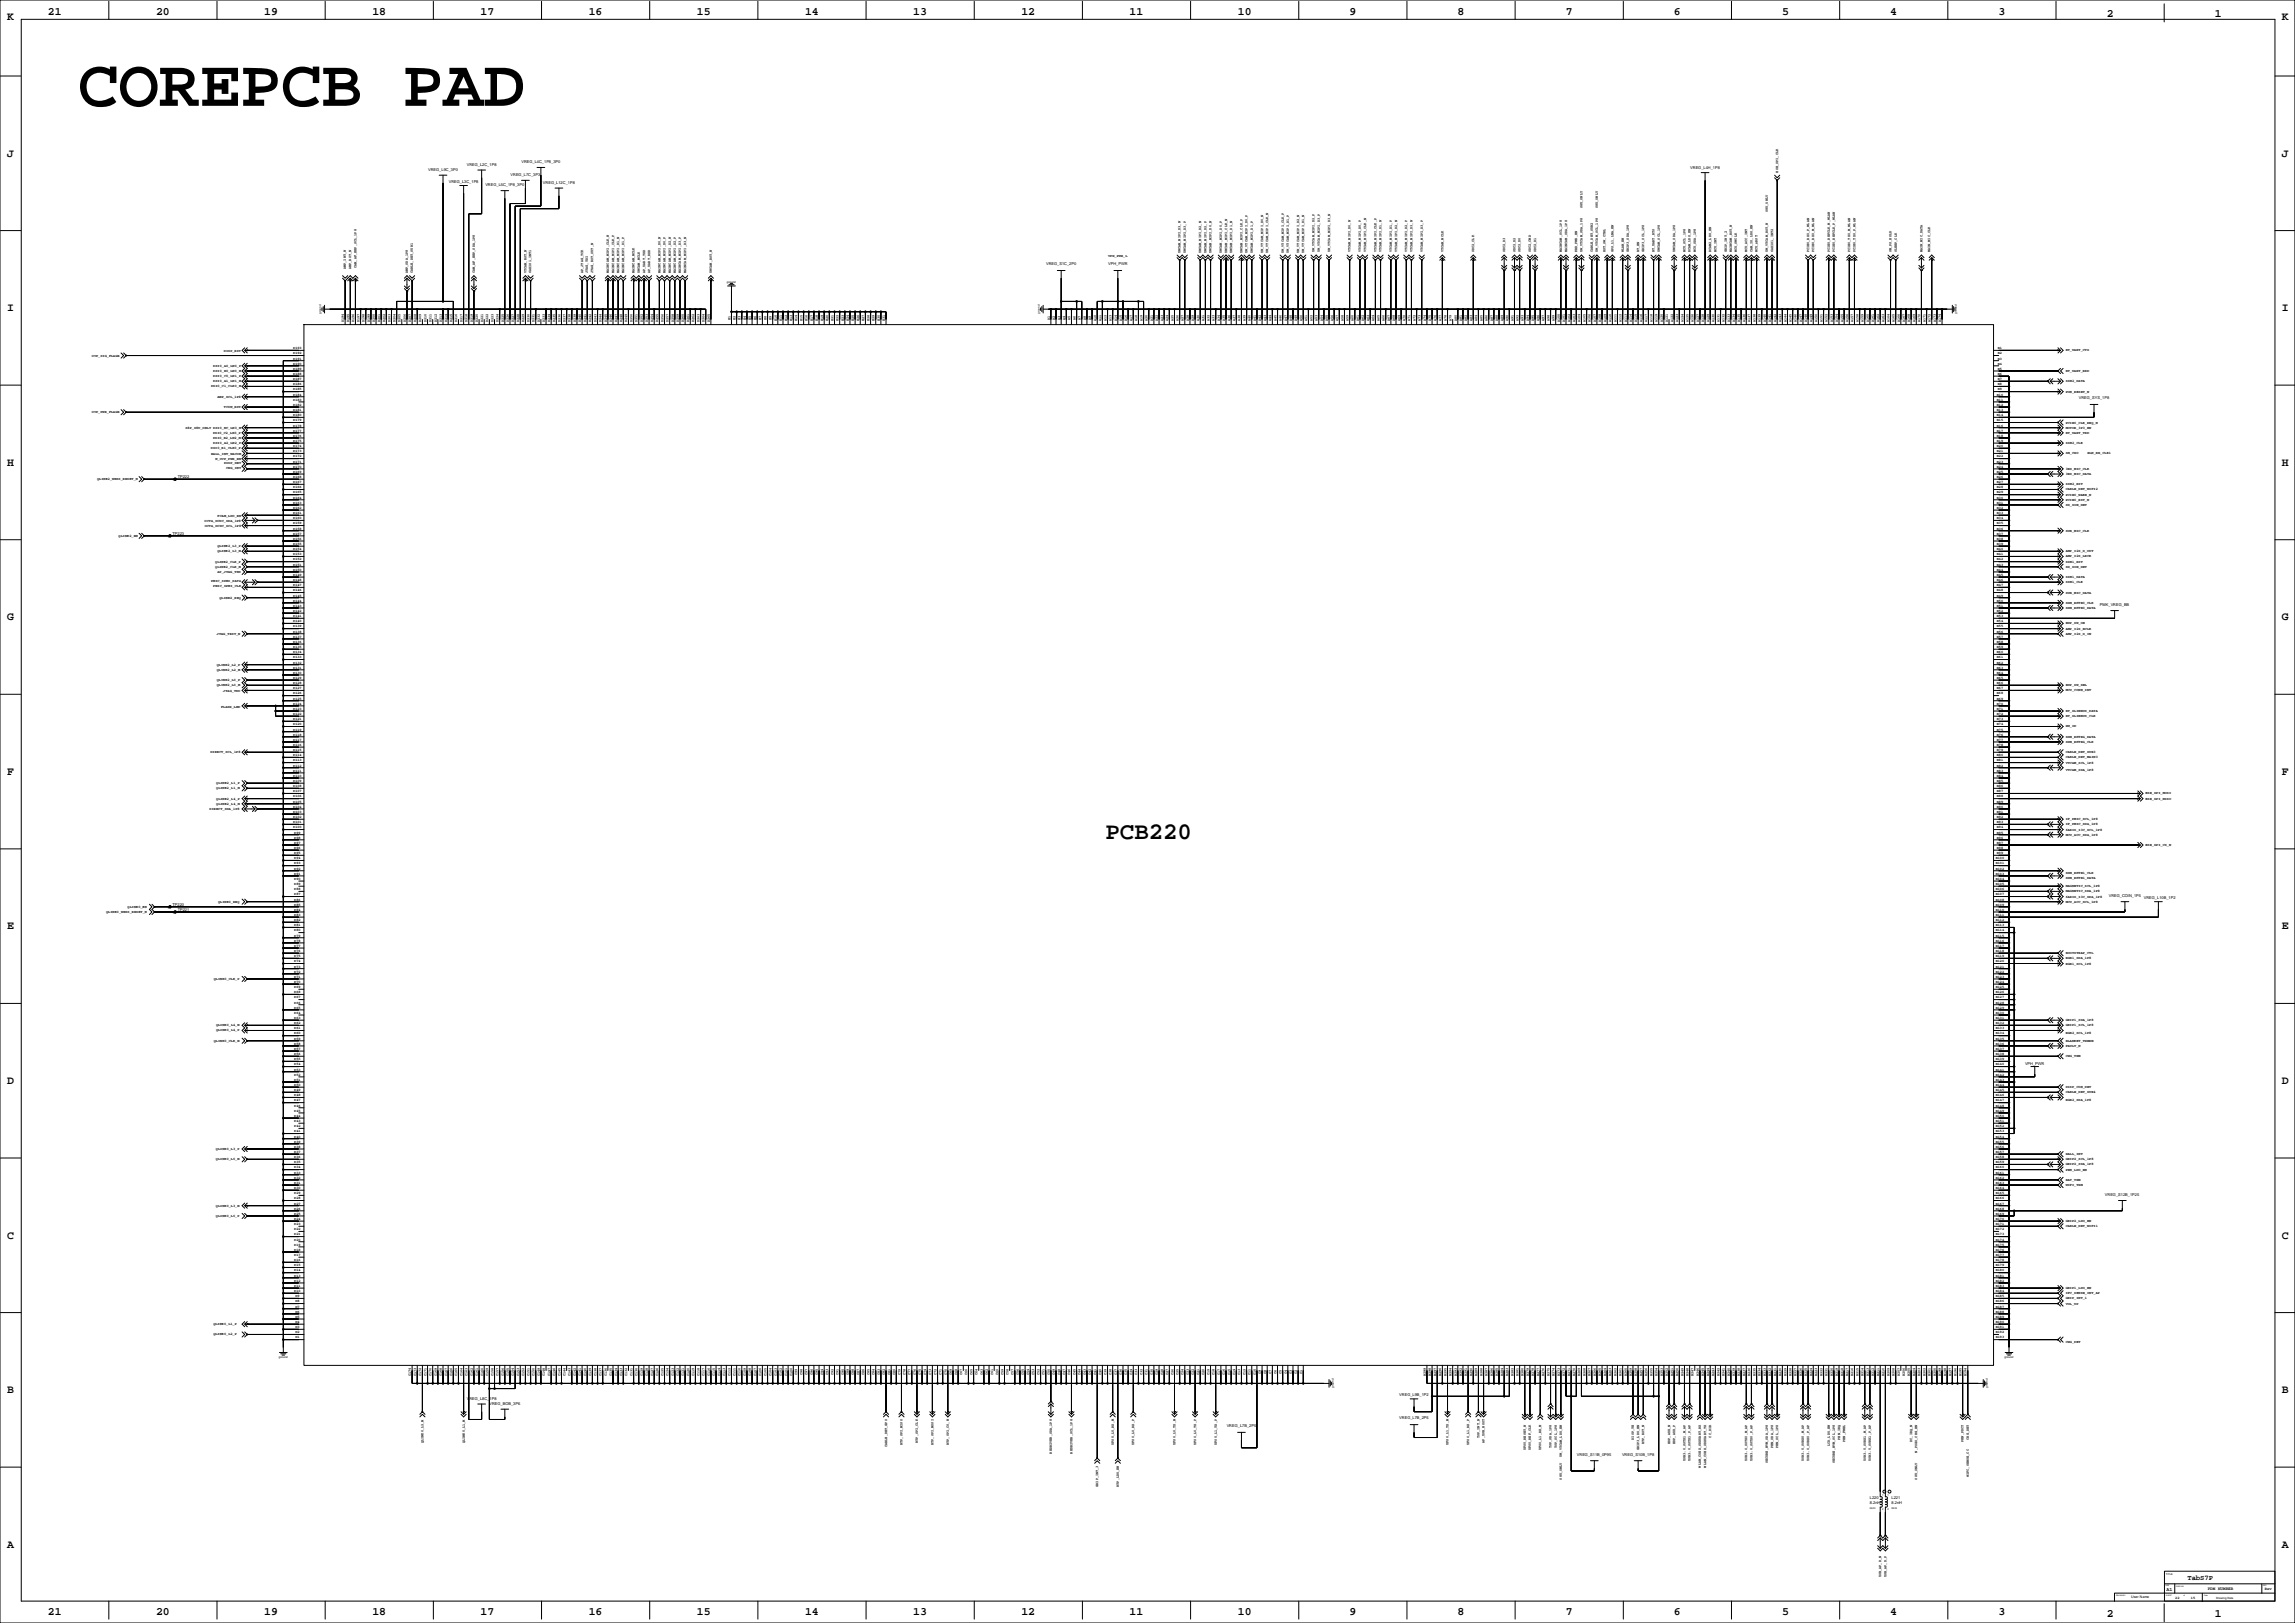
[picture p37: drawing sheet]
<svg xmlns="http://www.w3.org/2000/svg" width="2263mm" height="1600mm" viewBox="0 0 2263 1600" stroke-linecap="round" stroke-linejoin="round" font-family="sans-serif">
<defs><g id="words">
<text font-size="66.7" x="77" y="104">COREPCB PAD</text>
<text font-size="23.6" x="1090" y="827">PCB220</text>
<g font-size="11.3">
<text x="47" y="15">21</text>
<text x="154" y="15">20</text>
<text x="261" y="15">19</text>
<text x="367" y="15">18</text>
<text x="474" y="15">17</text>
<text x="580" y="15">16</text>
<text x="687" y="15">15</text>
<text x="794" y="15">14</text>
<text x="900" y="15">13</text>
<text x="1007" y="15">12</text>
<text x="1114" y="15">11</text>
<text x="1220" y="15">10</text>
<text x="1330" y="15">9</text>
<text x="1437" y="15">8</text>
<text x="1544" y="15">7</text>
<text x="1650" y="15">6</text>
<text x="1757" y="15">5</text>
<text x="1864" y="15">4</text>
<text x="1970" y="15">3</text>
<text x="2077" y="17">2</text>
<text x="2184" y="17">1</text>
<text x="7" y="20">K</text>
<text x="2250" y="20">K</text>
<text x="7" y="154">J</text>
<text x="2250" y="154">J</text>
<text x="7" y="307">I</text>
<text x="2250" y="307">I</text>
<text x="7" y="459">H</text>
<text x="2250" y="459">H</text>
<text x="7" y="611">G</text>
<text x="2250" y="611">G</text>
<text x="7" y="764">F</text>
<text x="2250" y="764">F</text>
<text x="7" y="916">E</text>
<text x="2250" y="916">E</text>
<text x="7" y="1068">D</text>
<text x="2250" y="1068">D</text>
<text x="7" y="1221">C</text>
<text x="2250" y="1221">C</text>
<text x="7" y="1373">B</text>
<text x="2250" y="1373">B</text>
<text x="7" y="1526">A</text>
<text x="2250" y="1526">A</text>
<text x="47" y="1592">21</text>
<text x="154" y="1592">20</text>
<text x="261" y="1592">19</text>
<text x="367" y="1592">18</text>
<text x="474" y="1592">17</text>
<text x="580" y="1592">16</text>
<text x="687" y="1592">15</text>
<text x="794" y="1592">14</text>
<text x="900" y="1592">13</text>
<text x="1007" y="1592">12</text>
<text x="1114" y="1592">11</text>
<text x="1220" y="1592">10</text>
<text x="1330" y="1592">9</text>
<text x="1437" y="1592">8</text>
<text x="1544" y="1592">7</text>
<text x="1650" y="1592">6</text>
<text x="1757" y="1592">5</text>
<text x="1864" y="1592">4</text>
<text x="1970" y="1592">3</text>
<text x="2077" y="1594">2</text>
<text x="2184" y="1594">1</text>
</g>
<text font-size="7.1" x="2157" y="1558">TabS7P</text>
<text font-size="4.9" x="2136" y="1568">A1</text>
<text font-size="4.2" x="2177" y="1567">PDM NUMBER</text>
<g font-size="3.9">
<text x="514" y="161">VREG_L4C_1P8_3P0</text>
<text x="460" y="164">VREG_L2C_1P8</text>
<text x="1666" y="166">VREG_L4H_1P8</text>
<text x="422" y="169">VREG_L9C_3P0</text>
<text x="503" y="173">VREG_L7C_3P3</text>
<text x="442" y="180">VREG_L3C_1P8</text>
<text x="479" y="183">VREG_L5C_1P8_3P0</text>
<text x="535" y="181">VREG_L12C_1P8</text>
<text x="1031" y="262">VREG_S1C_2P0</text>
<text x="1093" y="261">VPH_PWR</text>
<text x="2050" y="393">VREG_SYS_1P8</text>
<text x="175" y="471">TP222</text>
<text x="170" y="527">TP223</text>
<text x="2070" y="597">PMK_VREG_BB</text>
<text x="2079" y="884">VREG_COIN_1P5</text>
<text x="2114" y="886">VREG_L10B_1P2</text>
<text x="170" y="893">TP220</text>
<text x="175" y="898">TP221</text>
<text x="1997" y="1050">VPH_PWR</text>
<text x="2075" y="1179">VREG_S12B_1P25</text>
<text x="460" y="1380">VREG_L8C_1P8</text>
<text x="1380" y="1377">VREG_L9B_1P2</text>
<text x="483" y="1385">VREG_BOB_3P6</text>
<text x="1380" y="1399">VREG_L7B_2P5</text>
<text x="1209" y="1406">VREG_L7B_2P5</text>
<text x="1555" y="1435">VREG_S11B_0P95</text>
<text x="1599" y="1435">VREG_S10B_1P8</text>
<text x="1844" y="1477">L220</text>
<text x="1865" y="1478">L221</text>
<text x="1844" y="1482">8.2nH</text>
<text x="1865" y="1483">8.2nH</text>
<text x="2233" y="1568">Rev</text>
</g>
<g font-size="3.5">
<text x="1753" y="170" transform="rotate(-90 1753 170)">ESE_SPI_CLK</text>
<text x="1560" y="205" transform="rotate(-90 1560 205)">S8U_ONLY</text>
<text x="1575" y="205" transform="rotate(-90 1575 205)">S8U_ONLY</text>
<text x="1743" y="209" transform="rotate(-90 1743 209)">S8U_ONLY</text>
<text x="1164" y="250" transform="rotate(-90 1164 250)">UWCAM_MIPI_D3_N</text>
<text x="1169" y="250" transform="rotate(-90 1169 250)">UWCAM_MIPI_D3_P</text>
<text x="1184" y="250" transform="rotate(-90 1184 250)">UWCAM_MIPI_D2_N</text>
<text x="1189" y="250" transform="rotate(-90 1189 250)">UWCAM_MIPI_D2_P</text>
<text x="1195" y="250" transform="rotate(-90 1195 250)">UWCAM_MIPI_D0_N</text>
<text x="1205" y="250" transform="rotate(-90 1205 250)">UWCAM_MIPI_D0_P</text>
<text x="1210" y="250" transform="rotate(-90 1210 250)">UWCAM_MIPI_CLK_N</text>
<text x="1215" y="250" transform="rotate(-90 1215 250)">UWCAM_MIPI_D1_N</text>
<text x="1225" y="250" transform="rotate(-90 1225 250)">UWCAM_MIPI_CLK_P</text>
<text x="1230" y="250" transform="rotate(-90 1230 250)">UW_VTCAM_MIPI_D0_P</text>
<text x="1235" y="250" transform="rotate(-90 1235 250)">UWCAM_MIPI_D1_P</text>
<text x="1245" y="250" transform="rotate(-90 1245 250)">UW_VTCAM_MIPI_D0_N</text>
<text x="1250" y="250" transform="rotate(-90 1250 250)">UW_VTCAM_MIPI_CLK_N</text>
<text x="1266" y="250" transform="rotate(-90 1266 250)">UW_VTCAM_MIPI_CLK_P</text>
<text x="1271" y="250" transform="rotate(-90 1271 250)">UW_VTCAM_MIPI_D1_P</text>
<text x="1281" y="250" transform="rotate(-90 1281 250)">UW_VTCAM_MIPI_D2_N</text>
<text x="1286" y="250" transform="rotate(-90 1286 250)">UW_VTCAM_MIPI_D1_N</text>
<text x="1296" y="249" transform="rotate(-90 1296 249)">UW_VTCAM_MIPI_D2_P</text>
<text x="1301" y="249" transform="rotate(-90 1301 249)">UW_VTCAM_MIPI_D3_P</text>
<text x="1311" y="249" transform="rotate(-90 1311 249)">UW_VTCAM_MIPI_D3_N</text>
<text x="1332" y="249" transform="rotate(-90 1332 249)">VTCAM_MIPI_D0_N</text>
<text x="1342" y="249" transform="rotate(-90 1342 249)">VTCAM_MIPI_D0_P</text>
<text x="1347" y="249" transform="rotate(-90 1347 249)">VTCAM_MIPI_CLK_N</text>
<text x="1357" y="249" transform="rotate(-90 1357 249)">VTCAM_MIPI_CLK_P</text>
<text x="1362" y="249" transform="rotate(-90 1362 249)">VTCAM_MIPI_D1_N</text>
<text x="1372" y="249" transform="rotate(-90 1372 249)">VTCAM_MIPI_D1_P</text>
<text x="1377" y="249" transform="rotate(-90 1377 249)">VTCAM_MIPI_D2_N</text>
<text x="1388" y="249" transform="rotate(-90 1388 249)">VTCAM_MIPI_D2_P</text>
<text x="1393" y="249" transform="rotate(-90 1393 249)">VTCAM_MIPI_D3_N</text>
<text x="1403" y="249" transform="rotate(-90 1403 249)">VTCAM_MIPI_D3_P</text>
<text x="1423" y="249" transform="rotate(-90 1423 249)">VTCAM_MCLK</text>
<text x="1454" y="249" transform="rotate(-90 1454 249)">SDC2_CLK</text>
<text x="1484" y="249" transform="rotate(-90 1484 249)">SDC2_D3</text>
<text x="1494" y="249" transform="rotate(-90 1494 249)">SDC2_D2</text>
<text x="1499" y="249" transform="rotate(-90 1499 249)">SDC2_D0</text>
<text x="1509" y="249" transform="rotate(-90 1509 249)">SDC2_CMD</text>
<text x="1514" y="249" transform="rotate(-90 1514 249)">SDC2_D1</text>
<text x="1540" y="249" transform="rotate(-90 1540 249)">MAINCAM_SCL_1P8</text>
<text x="1545" y="249" transform="rotate(-90 1545 249)">MAINCAM_SDA_1P8</text>
<text x="1555" y="249" transform="rotate(-90 1555 249)">KBD_PWR_EN</text>
<text x="1560" y="249" transform="rotate(-90 1560 249)">UW_VTCAM_SDA_1P8</text>
<text x="1570" y="249" transform="rotate(-90 1570 249)">CABLE_DET_SUB2</text>
<text x="1575" y="249" transform="rotate(-90 1575 249)">UW_VTCAM_SCL_1P8</text>
<text x="1583" y="249" transform="rotate(-90 1583 249)">HST_SW_CTRL</text>
<text x="1591" y="249" transform="rotate(-90 1591 249)">GPS_L1_LNA_EN</text>
<text x="1601" y="249" transform="rotate(-90 1601 249)">WLAN_EN</text>
<text x="1606" y="249" transform="rotate(-90 1606 249)">GRIP3_SDA_1P8</text>
<text x="1616" y="249" transform="rotate(-90 1616 249)">BT_EN</text>
<text x="1621" y="249" transform="rotate(-90 1621 249)">GRIP3_SCL_1P8</text>
<text x="1631" y="249" transform="rotate(-90 1631 249)">BT_UART_RTS</text>
<text x="1636" y="249" transform="rotate(-90 1636 249)">UWCAM_SCL_1P8</text>
<text x="1652" y="249" transform="rotate(-90 1652 249)">UWCAM_SDA_1P8</text>
<text x="1662" y="249" transform="rotate(-90 1662 249)">MCU_SCL_1P8</text>
<text x="1667" y="249" transform="rotate(-90 1667 249)">RCAM_LDO_EN</text>
<text x="1672" y="249" transform="rotate(-90 1672 249)">MCU_SDA_1P8</text>
<text x="1687" y="249" transform="rotate(-90 1687 249)">RCAM2_LDO_EN</text>
<text x="1692" y="249" transform="rotate(-90 1692 249)">MCU_INT</text>
<text x="1702" y="249" transform="rotate(-90 1702 249)">GRIP_INT_2</text>
<text x="1707" y="249" transform="rotate(-90 1707 249)">MAINCAM_RST_N</text>
<text x="1713" y="249" transform="rotate(-90 1713 249)">MCU_SWCLK</text>
<text x="1723" y="249" transform="rotate(-90 1723 249)">MCU_ACC_INT</text>
<text x="1728" y="249" transform="rotate(-90 1728 249)">CAM_IO_LDO_EN</text>
<text x="1733" y="249" transform="rotate(-90 1733 249)">MCU_nRST</text>
<text x="1743" y="249" transform="rotate(-90 1743 249)">UW_VTCAM_RST_N</text>
<text x="1748" y="249" transform="rotate(-90 1748 249)">6AXIS1_INT2</text>
<text x="1784" y="249" transform="rotate(-90 1784 249)">PCIE0_RX0_P_WLAN</text>
<text x="1789" y="249" transform="rotate(-90 1789 249)">PCIE0_RX0_M_WLAN</text>
<text x="1804" y="249" transform="rotate(-90 1804 249)">PCIE0_REFCLK_M_WLAN</text>
<text x="1809" y="249" transform="rotate(-90 1809 249)">PCIE0_REFCLK_P_WLAN</text>
<text x="1824" y="249" transform="rotate(-90 1824 249)">PCIE0_TX0_M_WLAN</text>
<text x="1829" y="249" transform="rotate(-90 1829 249)">PCIE0_TX0_P_WLAN</text>
<text x="1865" y="249" transform="rotate(-90 1865 249)">SM_PS_HOLD</text>
<text x="1870" y="249" transform="rotate(-90 1870 249)">SLEEP_CLK</text>
<text x="1895" y="249" transform="rotate(-90 1895 249)">MAIN_MIC_DATA</text>
<text x="1903" y="249" transform="rotate(-90 1903 249)">MAIN_MIC_CLK</text>
<text x="1093" y="254">VPH_PWR_L</text>
<text x="341" y="265" transform="rotate(-90 341 265)">AMP_INT_N</text>
<text x="346" y="265" transform="rotate(-90 346 265)">AMP_RST_N</text>
<text x="351" y="264" transform="rotate(-90 351 264)">CAM_AF_EEP_SCL_1P8</text>
<text x="402" y="269" transform="rotate(-90 402 269)">AMP_SDA_1P8</text>
<text x="407" y="269" transform="rotate(-90 407 269)">CABLE_DET_SUB1</text>
<text x="468" y="269" transform="rotate(-90 468 269)">CAM_AF_EEP_SDA_1P8</text>
<text x="519" y="269" transform="rotate(-90 519 269)">VTCAM_RST_N</text>
<text x="524" y="269" transform="rotate(-90 524 269)">6AXIS1_INT1</text>
<text x="575" y="269" transform="rotate(-90 575 269)">AP_JTAG_TCK</text>
<text x="580" y="269" transform="rotate(-90 580 269)">JTAG_TDI</text>
<text x="585" y="269" transform="rotate(-90 585 269)">JTAG_RST_OUT_N</text>
<text x="600" y="269" transform="rotate(-90 600 269)">MAINCAM_MIPI_CLK_N</text>
<text x="605" y="269" transform="rotate(-90 605 269)">MAINCAM_MIPI_CLK_P</text>
<text x="610" y="269" transform="rotate(-90 610 269)">MAINCAM_MIPI_D1_N</text>
<text x="616" y="269" transform="rotate(-90 616 269)">MAINCAM_MIPI_D1_P</text>
<text x="626" y="269" transform="rotate(-90 626 269)">MAINCAM_MCLK</text>
<text x="631" y="269" transform="rotate(-90 631 269)">UWCAM_MCLK</text>
<text x="636" y="269" transform="rotate(-90 636 269)">AP_UART_TXD</text>
<text x="641" y="269" transform="rotate(-90 641 269)">AP_UART_RXD</text>
<text x="651" y="269" transform="rotate(-90 651 269)">MAINCAM_MIPI_D0_N</text>
<text x="656" y="269" transform="rotate(-90 656 269)">MAINCAM_MIPI_D0_P</text>
<text x="661" y="269" transform="rotate(-90 661 269)">MAINCAM_MIPI_D2_N</text>
<text x="666" y="269" transform="rotate(-90 666 269)">MAINCAM_MIPI_D2_P</text>
<text x="671" y="269" transform="rotate(-90 671 269)">MAINCAM_MIPI_D3_P</text>
<text x="676" y="269" transform="rotate(-90 676 269)">MAINCAM_MIPI_D3_N</text>
<text x="702" y="269" transform="rotate(-90 702 269)">UWCAM_RST_N</text>
<text x="339" y="318" transform="rotate(-90 339 318)">D194</text>
<text x="344" y="318" transform="rotate(-90 344 318)">D195</text>
<text x="349" y="318" transform="rotate(-90 349 318)">D196</text>
<text x="354" y="318" transform="rotate(-90 354 318)">D197</text>
<text x="359" y="318" transform="rotate(-90 359 318)">D198</text>
<text x="365" y="318" transform="rotate(-90 365 318)">D199</text>
<text x="370" y="318" transform="rotate(-90 370 318)">D200</text>
<text x="375" y="318" transform="rotate(-90 375 318)">D201</text>
<text x="380" y="318" transform="rotate(-90 380 318)">D202</text>
<text x="385" y="318" transform="rotate(-90 385 318)">D203</text>
<text x="390" y="318" transform="rotate(-90 390 318)">D204</text>
<text x="395" y="318" transform="rotate(-90 395 318)">D205</text>
<text x="400" y="318" transform="rotate(-90 400 318)">D206</text>
<text x="405" y="318" transform="rotate(-90 405 318)">D207</text>
<text x="410" y="318" transform="rotate(-90 410 318)">D208</text>
<text x="415" y="318" transform="rotate(-90 415 318)">D209</text>
<text x="420" y="318" transform="rotate(-90 420 318)">D210</text>
<text x="425" y="318" transform="rotate(-90 425 318)">D211</text>
<text x="431" y="318" transform="rotate(-90 431 318)">D212</text>
<text x="436" y="318" transform="rotate(-90 436 318)">D213</text>
<text x="441" y="318" transform="rotate(-90 441 318)">D214</text>
<text x="446" y="318" transform="rotate(-90 446 318)">D215</text>
<text x="451" y="318" transform="rotate(-90 451 318)">D216</text>
<text x="456" y="318" transform="rotate(-90 456 318)">D217</text>
<text x="461" y="318" transform="rotate(-90 461 318)">D218</text>
<text x="466" y="318" transform="rotate(-90 466 318)">D219</text>
<text x="471" y="318" transform="rotate(-90 471 318)">D220</text>
<text x="476" y="318" transform="rotate(-90 476 318)">D221</text>
<text x="481" y="318" transform="rotate(-90 481 318)">D222</text>
<text x="486" y="318" transform="rotate(-90 486 318)">D223</text>
<text x="492" y="318" transform="rotate(-90 492 318)">D224</text>
<text x="497" y="318" transform="rotate(-90 497 318)">D225</text>
<text x="502" y="318" transform="rotate(-90 502 318)">D226</text>
<text x="507" y="318" transform="rotate(-90 507 318)">D227</text>
<text x="512" y="318" transform="rotate(-90 512 318)">D228</text>
<text x="517" y="318" transform="rotate(-90 517 318)">D229</text>
<text x="522" y="318" transform="rotate(-90 522 318)">D230</text>
<text x="527" y="318" transform="rotate(-90 527 318)">D231</text>
<text x="532" y="318" transform="rotate(-90 532 318)">D232</text>
<text x="537" y="318" transform="rotate(-90 537 318)">D233</text>
<text x="542" y="318" transform="rotate(-90 542 318)">D234</text>
<text x="547" y="318" transform="rotate(-90 547 318)">D235</text>
<text x="552" y="318" transform="rotate(-90 552 318)">D236</text>
<text x="558" y="318" transform="rotate(-90 558 318)">D237</text>
<text x="563" y="318" transform="rotate(-90 563 318)">D238</text>
<text x="568" y="318" transform="rotate(-90 568 318)">D239</text>
<text x="573" y="318" transform="rotate(-90 573 318)">D240</text>
<text x="578" y="318" transform="rotate(-90 578 318)">D241</text>
<text x="583" y="318" transform="rotate(-90 583 318)">D242</text>
<text x="588" y="318" transform="rotate(-90 588 318)">D243</text>
<text x="593" y="318" transform="rotate(-90 593 318)">D244</text>
<text x="598" y="318" transform="rotate(-90 598 318)">D245</text>
<text x="603" y="318" transform="rotate(-90 603 318)">D246</text>
<text x="608" y="318" transform="rotate(-90 608 318)">D247</text>
<text x="613" y="318" transform="rotate(-90 613 318)">D248</text>
<text x="618" y="318" transform="rotate(-90 618 318)">D249</text>
<text x="624" y="318" transform="rotate(-90 624 318)">D250</text>
<text x="629" y="318" transform="rotate(-90 629 318)">D251</text>
<text x="634" y="318" transform="rotate(-90 634 318)">D252</text>
<text x="639" y="318" transform="rotate(-90 639 318)">D253</text>
<text x="644" y="318" transform="rotate(-90 644 318)">D254</text>
<text x="649" y="318" transform="rotate(-90 649 318)">D255</text>
<text x="654" y="318" transform="rotate(-90 654 318)">D256</text>
<text x="659" y="318" transform="rotate(-90 659 318)">D257</text>
<text x="664" y="318" transform="rotate(-90 664 318)">D258</text>
<text x="669" y="318" transform="rotate(-90 669 318)">D259</text>
<text x="674" y="318" transform="rotate(-90 674 318)">D260</text>
<text x="679" y="318" transform="rotate(-90 679 318)">D261</text>
<text x="685" y="318" transform="rotate(-90 685 318)">D262</text>
<text x="690" y="318" transform="rotate(-90 690 318)">D263</text>
<text x="695" y="318" transform="rotate(-90 695 318)">D264</text>
<text x="700" y="318" transform="rotate(-90 700 318)">D265</text>
<text x="720" y="316" transform="rotate(-90 720 316)">E1</text>
<text x="725" y="316" transform="rotate(-90 725 316)">E2</text>
<text x="730" y="316" transform="rotate(-90 730 316)">E3</text>
<text x="735" y="316" transform="rotate(-90 735 316)">E4</text>
<text x="740" y="316" transform="rotate(-90 740 316)">E5</text>
<text x="745" y="316" transform="rotate(-90 745 316)">E6</text>
<text x="751" y="316" transform="rotate(-90 751 316)">E7</text>
<text x="756" y="316" transform="rotate(-90 756 316)">E8</text>
<text x="761" y="316" transform="rotate(-90 761 316)">E9</text>
<text x="766" y="317" transform="rotate(-90 766 317)">E10</text>
<text x="771" y="317" transform="rotate(-90 771 317)">E11</text>
<text x="776" y="317" transform="rotate(-90 776 317)">E12</text>
<text x="781" y="317" transform="rotate(-90 781 317)">E13</text>
<text x="786" y="317" transform="rotate(-90 786 317)">E14</text>
<text x="791" y="317" transform="rotate(-90 791 317)">E15</text>
<text x="796" y="317" transform="rotate(-90 796 317)">E16</text>
<text x="801" y="317" transform="rotate(-90 801 317)">E17</text>
<text x="806" y="317" transform="rotate(-90 806 317)">E18</text>
<text x="811" y="317" transform="rotate(-90 811 317)">E19</text>
<text x="817" y="317" transform="rotate(-90 817 317)">E20</text>
<text x="822" y="317" transform="rotate(-90 822 317)">E21</text>
<text x="827" y="317" transform="rotate(-90 827 317)">E22</text>
<text x="832" y="317" transform="rotate(-90 832 317)">E23</text>
<text x="837" y="317" transform="rotate(-90 837 317)">E24</text>
<text x="842" y="317" transform="rotate(-90 842 317)">E25</text>
<text x="847" y="317" transform="rotate(-90 847 317)">E26</text>
<text x="852" y="317" transform="rotate(-90 852 317)">E27</text>
<text x="857" y="317" transform="rotate(-90 857 317)">E28</text>
<text x="862" y="317" transform="rotate(-90 862 317)">E29</text>
<text x="867" y="317" transform="rotate(-90 867 317)">E30</text>
<text x="872" y="317" transform="rotate(-90 872 317)">E31</text>
<text x="1035" y="316" transform="rotate(-90 1035 316)">A1</text>
<text x="1040" y="316" transform="rotate(-90 1040 316)">A2</text>
<text x="1045" y="316" transform="rotate(-90 1045 316)">A3</text>
<text x="1050" y="316" transform="rotate(-90 1050 316)">A4</text>
<text x="1055" y="316" transform="rotate(-90 1055 316)">A5</text>
<text x="1060" y="316" transform="rotate(-90 1060 316)">A6</text>
<text x="1065" y="316" transform="rotate(-90 1065 316)">A7</text>
<text x="1071" y="316" transform="rotate(-90 1071 316)">A8</text>
<text x="1076" y="316" transform="rotate(-90 1076 316)">A9</text>
<text x="1081" y="317" transform="rotate(-90 1081 317)">A10</text>
<text x="1086" y="317" transform="rotate(-90 1086 317)">A11</text>
<text x="1091" y="317" transform="rotate(-90 1091 317)">A12</text>
<text x="1096" y="317" transform="rotate(-90 1096 317)">A13</text>
<text x="1101" y="317" transform="rotate(-90 1101 317)">A14</text>
<text x="1106" y="317" transform="rotate(-90 1106 317)">A15</text>
<text x="1111" y="317" transform="rotate(-90 1111 317)">A16</text>
<text x="1116" y="317" transform="rotate(-90 1116 317)">A17</text>
<text x="1121" y="317" transform="rotate(-90 1121 317)">A18</text>
<text x="1126" y="317" transform="rotate(-90 1126 317)">A19</text>
<text x="1131" y="317" transform="rotate(-90 1131 317)">A20</text>
<text x="1137" y="317" transform="rotate(-90 1137 317)">A21</text>
<text x="1142" y="317" transform="rotate(-90 1142 317)">A22</text>
<text x="1147" y="317" transform="rotate(-90 1147 317)">A23</text>
<text x="1152" y="317" transform="rotate(-90 1152 317)">A24</text>
<text x="1157" y="317" transform="rotate(-90 1157 317)">A25</text>
<text x="1162" y="317" transform="rotate(-90 1162 317)">A26</text>
<text x="1167" y="317" transform="rotate(-90 1167 317)">A27</text>
<text x="1172" y="317" transform="rotate(-90 1172 317)">A28</text>
<text x="1177" y="317" transform="rotate(-90 1177 317)">A29</text>
<text x="1182" y="317" transform="rotate(-90 1182 317)">A30</text>
<text x="1187" y="317" transform="rotate(-90 1187 317)">A31</text>
<text x="1192" y="317" transform="rotate(-90 1192 317)">A32</text>
<text x="1197" y="317" transform="rotate(-90 1197 317)">A33</text>
<text x="1203" y="317" transform="rotate(-90 1203 317)">A34</text>
<text x="1208" y="317" transform="rotate(-90 1208 317)">A35</text>
<text x="1213" y="317" transform="rotate(-90 1213 317)">A36</text>
<text x="1218" y="317" transform="rotate(-90 1218 317)">A37</text>
<text x="1223" y="317" transform="rotate(-90 1223 317)">A38</text>
<text x="1228" y="317" transform="rotate(-90 1228 317)">A39</text>
<text x="1233" y="317" transform="rotate(-90 1233 317)">A40</text>
<text x="1238" y="317" transform="rotate(-90 1238 317)">A41</text>
<text x="1243" y="317" transform="rotate(-90 1243 317)">A42</text>
<text x="1248" y="317" transform="rotate(-90 1248 317)">A43</text>
<text x="1253" y="317" transform="rotate(-90 1253 317)">A44</text>
<text x="1258" y="317" transform="rotate(-90 1258 317)">A45</text>
<text x="1264" y="317" transform="rotate(-90 1264 317)">A46</text>
<text x="1269" y="317" transform="rotate(-90 1269 317)">A47</text>
<text x="1274" y="317" transform="rotate(-90 1274 317)">A48</text>
<text x="1279" y="317" transform="rotate(-90 1279 317)">A49</text>
<text x="1284" y="317" transform="rotate(-90 1284 317)">A50</text>
<text x="1289" y="317" transform="rotate(-90 1289 317)">A51</text>
<text x="1294" y="317" transform="rotate(-90 1294 317)">A52</text>
<text x="1299" y="317" transform="rotate(-90 1299 317)">A53</text>
<text x="1304" y="317" transform="rotate(-90 1304 317)">A54</text>
<text x="1309" y="317" transform="rotate(-90 1309 317)">A55</text>
<text x="1314" y="317" transform="rotate(-90 1314 317)">A56</text>
<text x="1319" y="317" transform="rotate(-90 1319 317)">A57</text>
<text x="1324" y="317" transform="rotate(-90 1324 317)">A58</text>
<text x="1330" y="317" transform="rotate(-90 1330 317)">A59</text>
<text x="1335" y="317" transform="rotate(-90 1335 317)">A60</text>
<text x="1340" y="317" transform="rotate(-90 1340 317)">A61</text>
<text x="1345" y="317" transform="rotate(-90 1345 317)">A62</text>
<text x="1350" y="317" transform="rotate(-90 1350 317)">A63</text>
<text x="1355" y="317" transform="rotate(-90 1355 317)">A64</text>
<text x="1360" y="317" transform="rotate(-90 1360 317)">A65</text>
<text x="1365" y="317" transform="rotate(-90 1365 317)">A66</text>
<text x="1370" y="317" transform="rotate(-90 1370 317)">A67</text>
<text x="1375" y="317" transform="rotate(-90 1375 317)">A68</text>
<text x="1380" y="317" transform="rotate(-90 1380 317)">A69</text>
<text x="1385" y="317" transform="rotate(-90 1385 317)">A70</text>
<text x="1390" y="317" transform="rotate(-90 1390 317)">A71</text>
<text x="1396" y="317" transform="rotate(-90 1396 317)">A72</text>
<text x="1401" y="317" transform="rotate(-90 1401 317)">A73</text>
<text x="1406" y="317" transform="rotate(-90 1406 317)">A74</text>
<text x="1411" y="317" transform="rotate(-90 1411 317)">A75</text>
<text x="1416" y="317" transform="rotate(-90 1416 317)">A76</text>
<text x="1421" y="317" transform="rotate(-90 1421 317)">A77</text>
<text x="1426" y="317" transform="rotate(-90 1426 317)">A78</text>
<text x="1431" y="317" transform="rotate(-90 1431 317)">A79</text>
<text x="1436" y="317" transform="rotate(-90 1436 317)">A80</text>
<text x="1441" y="317" transform="rotate(-90 1441 317)">A81</text>
<text x="1446" y="317" transform="rotate(-90 1446 317)">A82</text>
<text x="1451" y="317" transform="rotate(-90 1451 317)">A83</text>
<text x="1457" y="317" transform="rotate(-90 1457 317)">A84</text>
<text x="1462" y="317" transform="rotate(-90 1462 317)">A85</text>
<text x="1467" y="317" transform="rotate(-90 1467 317)">A86</text>
<text x="1472" y="317" transform="rotate(-90 1472 317)">A87</text>
<text x="1477" y="317" transform="rotate(-90 1477 317)">A88</text>
<text x="1482" y="317" transform="rotate(-90 1482 317)">A89</text>
<text x="1487" y="317" transform="rotate(-90 1487 317)">A90</text>
<text x="1492" y="317" transform="rotate(-90 1492 317)">A91</text>
<text x="1497" y="317" transform="rotate(-90 1497 317)">A92</text>
<text x="1502" y="317" transform="rotate(-90 1502 317)">A93</text>
<text x="1507" y="317" transform="rotate(-90 1507 317)">A94</text>
<text x="1512" y="317" transform="rotate(-90 1512 317)">A95</text>
<text x="1517" y="317" transform="rotate(-90 1517 317)">A96</text>
<text x="1523" y="317" transform="rotate(-90 1523 317)">A97</text>
<text x="1528" y="317" transform="rotate(-90 1528 317)">A98</text>
<text x="1533" y="317" transform="rotate(-90 1533 317)">A99</text>
<text x="1538" y="318" transform="rotate(-90 1538 318)">A100</text>
<text x="1543" y="318" transform="rotate(-90 1543 318)">A101</text>
<text x="1548" y="318" transform="rotate(-90 1548 318)">A102</text>
<text x="1553" y="318" transform="rotate(-90 1553 318)">A103</text>
<text x="1558" y="318" transform="rotate(-90 1558 318)">A104</text>
<text x="1563" y="318" transform="rotate(-90 1563 318)">A105</text>
<text x="1568" y="318" transform="rotate(-90 1568 318)">A106</text>
<text x="1573" y="318" transform="rotate(-90 1573 318)">A107</text>
<text x="1578" y="318" transform="rotate(-90 1578 318)">A108</text>
<text x="1583" y="318" transform="rotate(-90 1583 318)">A109</text>
<text x="1589" y="318" transform="rotate(-90 1589 318)">A110</text>
<text x="1594" y="318" transform="rotate(-90 1594 318)">A111</text>
<text x="1599" y="318" transform="rotate(-90 1599 318)">A112</text>
<text x="1604" y="318" transform="rotate(-90 1604 318)">A113</text>
<text x="1609" y="318" transform="rotate(-90 1609 318)">A114</text>
<text x="1614" y="318" transform="rotate(-90 1614 318)">A115</text>
<text x="1619" y="318" transform="rotate(-90 1619 318)">A116</text>
<text x="1624" y="318" transform="rotate(-90 1624 318)">A117</text>
<text x="1629" y="318" transform="rotate(-90 1629 318)">A118</text>
<text x="1634" y="318" transform="rotate(-90 1634 318)">A119</text>
<text x="1639" y="318" transform="rotate(-90 1639 318)">A120</text>
<text x="1644" y="318" transform="rotate(-90 1644 318)">A121</text>
<text x="1649" y="318" transform="rotate(-90 1649 318)">A122</text>
<text x="1655" y="318" transform="rotate(-90 1655 318)">A123</text>
<text x="1660" y="318" transform="rotate(-90 1660 318)">A124</text>
<text x="1665" y="318" transform="rotate(-90 1665 318)">A125</text>
<text x="1670" y="318" transform="rotate(-90 1670 318)">A126</text>
<text x="1675" y="318" transform="rotate(-90 1675 318)">A127</text>
<text x="1680" y="318" transform="rotate(-90 1680 318)">A128</text>
<text x="1685" y="318" transform="rotate(-90 1685 318)">A129</text>
<text x="1690" y="318" transform="rotate(-90 1690 318)">A130</text>
<text x="1695" y="318" transform="rotate(-90 1695 318)">A131</text>
<text x="1700" y="318" transform="rotate(-90 1700 318)">A132</text>
<text x="1705" y="318" transform="rotate(-90 1705 318)">A133</text>
<text x="1710" y="318" transform="rotate(-90 1710 318)">A134</text>
<text x="1716" y="318" transform="rotate(-90 1716 318)">A135</text>
<text x="1721" y="318" transform="rotate(-90 1721 318)">A136</text>
<text x="1726" y="318" transform="rotate(-90 1726 318)">A137</text>
<text x="1731" y="318" transform="rotate(-90 1731 318)">A138</text>
<text x="1736" y="318" transform="rotate(-90 1736 318)">A139</text>
<text x="1741" y="318" transform="rotate(-90 1741 318)">A140</text>
<text x="1746" y="318" transform="rotate(-90 1746 318)">A141</text>
<text x="1751" y="318" transform="rotate(-90 1751 318)">A142</text>
<text x="1756" y="318" transform="rotate(-90 1756 318)">A143</text>
<text x="1761" y="318" transform="rotate(-90 1761 318)">A144</text>
<text x="1766" y="318" transform="rotate(-90 1766 318)">A145</text>
<text x="1771" y="318" transform="rotate(-90 1771 318)">A146</text>
<text x="1776" y="318" transform="rotate(-90 1776 318)">A147</text>
<text x="1782" y="318" transform="rotate(-90 1782 318)">A148</text>
<text x="1787" y="318" transform="rotate(-90 1787 318)">A149</text>
<text x="1792" y="318" transform="rotate(-90 1792 318)">A150</text>
<text x="1797" y="318" transform="rotate(-90 1797 318)">A151</text>
<text x="1802" y="318" transform="rotate(-90 1802 318)">A152</text>
<text x="1807" y="318" transform="rotate(-90 1807 318)">A153</text>
<text x="1812" y="318" transform="rotate(-90 1812 318)">A154</text>
<text x="1817" y="318" transform="rotate(-90 1817 318)">A155</text>
<text x="1822" y="318" transform="rotate(-90 1822 318)">A156</text>
<text x="1827" y="318" transform="rotate(-90 1827 318)">A157</text>
<text x="1832" y="318" transform="rotate(-90 1832 318)">A158</text>
<text x="1837" y="318" transform="rotate(-90 1837 318)">A159</text>
<text x="1842" y="318" transform="rotate(-90 1842 318)">A160</text>
<text x="1848" y="318" transform="rotate(-90 1848 318)">A161</text>
<text x="1853" y="318" transform="rotate(-90 1853 318)">A162</text>
<text x="1858" y="318" transform="rotate(-90 1858 318)">A163</text>
<text x="1863" y="318" transform="rotate(-90 1863 318)">A164</text>
<text x="1868" y="318" transform="rotate(-90 1868 318)">A165</text>
<text x="1873" y="318" transform="rotate(-90 1873 318)">A166</text>
<text x="1878" y="318" transform="rotate(-90 1878 318)">A167</text>
<text x="1883" y="318" transform="rotate(-90 1883 318)">A168</text>
<text x="1888" y="318" transform="rotate(-90 1888 318)">A169</text>
<text x="1893" y="318" transform="rotate(-90 1893 318)">A170</text>
<text x="1898" y="318" transform="rotate(-90 1898 318)">A171</text>
<text x="1903" y="318" transform="rotate(-90 1903 318)">A172</text>
<text x="1909" y="318" transform="rotate(-90 1909 318)">A173</text>
<text x="1914" y="318" transform="rotate(-90 1914 318)">A174</text>
<text x="221" y="347">DISP_RST</text>
<text x="289" y="344">D193</text>
<text x="1970" y="344">B1</text>
<text x="2037" y="346">BT_UART_CTS</text>
<text x="91" y="352">OVP_SIG_FLAGB</text>
<text x="289" y="349">D192</text>
<text x="1970" y="349">B2</text>
<text x="289" y="354">D191</text>
<text x="289" y="359">D190</text>
<text x="1970" y="359">B4</text>
<text x="1970" y="354">B3</text>
<text x="210" y="362">DSI0_A0_LN0_P</text>
<text x="289" y="365">D189</text>
<text x="1970" y="365">B5</text>
<text x="210" y="372">DSI0_C0_LN1_P</text>
<text x="210" y="367">DSI0_B0_LN0_M</text>
<text x="289" y="370">D188</text>
<text x="1970" y="370">B6</text>
<text x="2037" y="367">BT_UART_RXD</text>
<text x="210" y="377">DSI0_A1_LN1_M</text>
<text x="289" y="375">D187</text>
<text x="1970" y="375">B7</text>
<text x="2037" y="377">SIM2_DATA</text>
<text x="208" y="382">DSI0_C1_CLK0_M</text>
<text x="289" y="380">D186</text>
<text x="1970" y="380">B8</text>
<text x="289" y="385">D185</text>
<text x="289" y="390">D184</text>
<text x="1969" y="390">B10</text>
<text x="1970" y="385">B9</text>
<text x="2037" y="387">PON_RESET_N</text>
<text x="214" y="392">AMP_SCL_1P8</text>
<text x="289" y="395">D183</text>
<text x="1969" y="395">B11</text>
<text x="289" y="400">D182</text>
<text x="1969" y="400">B12</text>
<text x="91" y="408">OVP_PWR_FLAGB</text>
<text x="221" y="402">TCON_RDY</text>
<text x="289" y="405">D181</text>
<text x="1969" y="405">B13</text>
<text x="289" y="410">D180</text>
<text x="1969" y="410">B14</text>
<text x="289" y="415">D179</text>
<text x="1969" y="415">B15</text>
<text x="2037" y="417">PCIE0_CLK_REQ_N</text>
<text x="183" y="423">S8P_S8U_ONLY DSI0_NC_LN3_M</text>
<text x="289" y="420">D178</text>
<text x="289" y="426">D177</text>
<text x="1969" y="426">B17</text>
<text x="1969" y="420">B16</text>
<text x="2037" y="423">MOTOR_3P3_EN</text>
<text x="210" y="428">DSI0_C2_LN3_P</text>
<text x="289" y="431">D176</text>
<text x="1969" y="431">B18</text>
<text x="2037" y="428">BT_UART_TXD</text>
<text x="210" y="433">DSI0_B2_LN2_M</text>
<text x="210" y="438">DSI0_A2_LN2_P</text>
<text x="289" y="436">D175</text>
<text x="1969" y="436">B19</text>
<text x="2037" y="438">SIM2_CLK</text>
<text x="208" y="443">DSI0_B1_CLK0_P</text>
<text x="289" y="441">D174</text>
<text x="1969" y="441">B20</text>
<text x="208" y="448">HALL_INT_WACOM</text>
<text x="289" y="446">D173</text>
<text x="1969" y="446">B21</text>
<text x="2037" y="448">SM_CXO</text>
<text x="2058" y="448">@LN_BB_CLK1</text>
<text x="212" y="453">N_OVP_PWR_EN</text>
<text x="289" y="451">D172</text>
<text x="289" y="456">D171</text>
<text x="1969" y="456">B23</text>
<text x="1969" y="451">B22</text>
<text x="221" y="458">DISP_DET</text>
<text x="289" y="461">D170</text>
<text x="1969" y="461">B24</text>
<text x="223" y="463">CHG_INT</text>
<text x="289" y="466">D169</text>
<text x="1969" y="466">B25</text>
<text x="2037" y="463">3RD_MIC_CLK</text>
<text x="96" y="473">QLINK2_WMSS_RESET_N</text>
<text x="289" y="471">D168</text>
<text x="1969" y="471">B26</text>
<text x="2037" y="468">3RD_MIC_DATA</text>
<text x="170" y="474">1</text>
<text x="289" y="476">D167</text>
<text x="1969" y="476">B27</text>
<text x="2037" y="478">SIM2_RST</text>
<text x="289" y="481">D166</text>
<text x="1969" y="481">B28</text>
<text x="2037" y="483">CABLE_DET_WIFI2</text>
<text x="289" y="492">D164</text>
<text x="289" y="486">D165</text>
<text x="1969" y="492">B30</text>
<text x="1969" y="486">B29</text>
<text x="2037" y="489">PCIE0_WAKE_N</text>
<text x="289" y="497">D163</text>
<text x="1969" y="497">B31</text>
<text x="2037" y="494">PCIE0_RST_N</text>
<text x="289" y="502">D162</text>
<text x="1969" y="502">B32</text>
<text x="2037" y="499">SD_SIM_DET</text>
<text x="215" y="509">FCAM_LDO_EN</text>
<text x="289" y="507">D161</text>
<text x="1969" y="507">B33</text>
<text x="202" y="514">OCTA_DCDC_SDA_1P8</text>
<text x="289" y="512">D160</text>
<text x="1969" y="512">B34</text>
<text x="202" y="519">OCTA_DCDC_SCL_1P8</text>
<text x="289" y="517">D159</text>
<text x="1969" y="517">B35</text>
<text x="289" y="522">D158</text>
<text x="289" y="527">D157</text>
<text x="1969" y="527">B37</text>
<text x="1969" y="522">B36</text>
<text x="2037" y="524">SUB_MIC_CLK</text>
<text x="117" y="529">QLINK2_EN</text>
<text x="165" y="530">1</text>
<text x="289" y="532">D156</text>
<text x="1969" y="532">B38</text>
<text x="214" y="539">QLINK2_L3_P</text>
<text x="289" y="537">D155</text>
<text x="1969" y="537">B39</text>
<text x="214" y="544">QLINK2_L3_M</text>
<text x="289" y="542">D154</text>
<text x="1969" y="542">B40</text>
<text x="2037" y="544">AMP_I2S_D_OUT</text>
<text x="289" y="547">D153</text>
<text x="1969" y="547">B41</text>
<text x="2037" y="550">AMP_I2S_LRCK</text>
<text x="212" y="555">QLINK2_CLK_P</text>
<text x="289" y="558">D151</text>
<text x="289" y="552">D152</text>
<text x="1969" y="558">B43</text>
<text x="1969" y="552">B42</text>
<text x="2037" y="555">SIM1_RST</text>
<text x="212" y="560">QLINK2_CLK_M</text>
<text x="289" y="563">D150</text>
<text x="1969" y="563">B44</text>
<text x="2037" y="560">SD_SIM_DET</text>
<text x="214" y="565">AP_JTAG_TMS</text>
<text x="289" y="568">D149</text>
<text x="1969" y="568">B45</text>
<text x="2037" y="570">SIM1_DATA</text>
<text x="208" y="574">PMIC_SPMI_DATA</text>
<text x="289" y="573">D148</text>
<text x="1969" y="573">B46</text>
<text x="2037" y="575">SIM1_CLK</text>
<text x="210" y="579">PMIC_SPMI_CLK</text>
<text x="289" y="578">D147</text>
<text x="1969" y="578">B47</text>
<text x="289" y="583">D146</text>
<text x="1969" y="583">B48</text>
<text x="2037" y="585">SUB_MIC_DATA</text>
<text x="216" y="590">QLINK2_REQ</text>
<text x="289" y="588">D145</text>
<text x="289" y="593">D144</text>
<text x="1969" y="593">B50</text>
<text x="1969" y="588">B49</text>
<text x="289" y="598">D143</text>
<text x="1969" y="598">B51</text>
<text x="2037" y="595">SDM_RFFE0_CLK</text>
<text x="289" y="603">D142</text>
<text x="1969" y="603">B52</text>
<text x="2037" y="600">SDM_RFFE0_DATA</text>
<text x="289" y="608">D141</text>
<text x="1969" y="608">B53</text>
<text x="289" y="613">D140</text>
<text x="1969" y="613">B54</text>
<text x="2037" y="616">EDP_SW_OE</text>
<text x="289" y="619">D139</text>
<text x="289" y="624">D138</text>
<text x="1969" y="619">B55</text>
<text x="1969" y="624">B56</text>
<text x="2037" y="621">AMP_I2S_BCLK</text>
<text x="214" y="626">JTAG_TRST_N</text>
<text x="289" y="629">D137</text>
<text x="1969" y="629">B57</text>
<text x="2037" y="626">AMP_I2S_D_IN</text>
<text x="289" y="634">D136</text>
<text x="1969" y="634">B58</text>
<text x="289" y="639">D135</text>
<text x="1969" y="639">B59</text>
<text x="289" y="644">D134</text>
<text x="1969" y="644">B60</text>
<text x="289" y="649">D133</text>
<text x="1969" y="649">B61</text>
<text x="214" y="656">QLINK2_L2_P</text>
<text x="289" y="659">D131</text>
<text x="289" y="654">D132</text>
<text x="1969" y="659">B63</text>
<text x="1969" y="654">B62</text>
<text x="214" y="661">QLINK2_L2_M</text>
<text x="289" y="664">D130</text>
<text x="1969" y="664">B64</text>
<text x="214" y="671">QLINK2_L0_P</text>
<text x="289" y="669">D129</text>
<text x="1969" y="669">B65</text>
<text x="214" y="676">QLINK2_L0_M</text>
<text x="289" y="674">D128</text>
<text x="1969" y="674">B66</text>
<text x="2037" y="676">EDP_SW_SEL</text>
<text x="220" y="682">JTAG_TDO</text>
<text x="289" y="679">D127</text>
<text x="1969" y="679">B67</text>
<text x="2037" y="682">MCU_CONN_INT</text>
<text x="289" y="685">D126</text>
<text x="289" y="690">D125</text>
<text x="1969" y="690">B69</text>
<text x="1969" y="685">B68</text>
<text x="289" y="695">D124</text>
<text x="1969" y="695">B70</text>
<text x="218" y="698">FLASH_LED</text>
<text x="289" y="700">D123</text>
<text x="1969" y="700">B71</text>
<text x="2037" y="702">BT_SLIMBUS_DATA</text>
<text x="289" y="705">D122</text>
<text x="1969" y="705">B72</text>
<text x="2037" y="707">BT_SLIMBUS_CLK</text>
<text x="289" y="710">D121</text>
<text x="1969" y="710">B73</text>
<text x="289" y="715">D120</text>
<text x="1969" y="715">B74</text>
<text x="2037" y="717">HW_ID</text>
<text x="289" y="720">D119</text>
<text x="289" y="725">D118</text>
<text x="1969" y="725">B76</text>
<text x="1969" y="720">B75</text>
<text x="289" y="730">D117</text>
<text x="1969" y="730">B77</text>
<text x="2037" y="727">SDM_RFFE4_DATA</text>
<text x="289" y="735">D116</text>
<text x="1969" y="735">B78</text>
<text x="2037" y="732">SDM_RFFE4_CLK</text>
<text x="207" y="743">DIRECT_SCL_1P8</text>
<text x="289" y="740">D115</text>
<text x="1969" y="740">B79</text>
<text x="2037" y="743">CABLE_DET_SUB3</text>
<text x="289" y="745">D114</text>
<text x="1969" y="745">B80</text>
<text x="2037" y="748">CABLE_DET_MAIN3</text>
<text x="289" y="751">D113</text>
<text x="289" y="756">D112</text>
<text x="1969" y="756">B82</text>
<text x="1969" y="751">B81</text>
<text x="2037" y="753">VTCAM_SCL_1P8</text>
<text x="289" y="761">D111</text>
<text x="1969" y="761">B83</text>
<text x="2037" y="760">VTCAM_SDA_1P8</text>
<text x="289" y="766">D110</text>
<text x="1969" y="766">B84</text>
<text x="213" y="773">QLINK2_L1_P</text>
<text x="289" y="771">D109</text>
<text x="1969" y="771">B85</text>
<text x="213" y="778">QLINK2_L1_M</text>
<text x="289" y="776">D108</text>
<text x="1969" y="776">B86</text>
<text x="289" y="781">D107</text>
<text x="1969" y="781">B87</text>
<text x="2115" y="783">ESE_SPI_MOSI</text>
<text x="213" y="788">QLINK2_L4_P</text>
<text x="289" y="786">D106</text>
<text x="289" y="791">D105</text>
<text x="1969" y="786">B88</text>
<text x="1969" y="791">B89</text>
<text x="2115" y="788">ESE_SPI_MISO</text>
<text x="213" y="793">QLINK2_L4_M</text>
<text x="289" y="796">D104</text>
<text x="1969" y="796">B90</text>
<text x="207" y="798">DIRECT_SDA_1P8</text>
<text x="289" y="801">D103</text>
<text x="1969" y="801">B91</text>
<text x="289" y="806">D102</text>
<text x="1969" y="806">B92</text>
<text x="2037" y="809">IF_PMIC_SCL_1P8</text>
<text x="289" y="812">D101</text>
<text x="1969" y="812">B93</text>
<text x="2037" y="814">IF_PMIC_SDA_1P8</text>
<text x="289" y="817">D100</text>
<text x="290" y="822">D99</text>
<text x="1969" y="822">B95</text>
<text x="1969" y="817">B94</text>
<text x="2037" y="819">6AXIS_I3C_SCL_1P8</text>
<text x="290" y="827">D98</text>
<text x="1969" y="827">B96</text>
<text x="2037" y="824">MCU_ACC_SDA_1P8</text>
<text x="290" y="832">D97</text>
<text x="1969" y="832">B97</text>
<text x="2115" y="834">ESE_SPI_CS_N</text>
<text x="290" y="837">D96</text>
<text x="1969" y="837">B98</text>
<text x="290" y="842">D95</text>
<text x="1969" y="842">B99</text>
<text x="290" y="847">D94</text>
<text x="1968" y="847">B100</text>
<text x="290" y="852">D93</text>
<text x="290" y="857">D92</text>
<text x="1968" y="857">B102</text>
<text x="1968" y="852">B101</text>
<text x="290" y="862">D91</text>
<text x="1968" y="862">B103</text>
<text x="2037" y="862">SDM_RFFE1_CLK</text>
<text x="290" y="867">D90</text>
<text x="1968" y="867">B104</text>
<text x="2037" y="867">SDM_RFFE1_DATA</text>
<text x="290" y="872">D89</text>
<text x="1968" y="872">B105</text>
<text x="2037" y="875">MAGNETIC_SCL_1P8</text>
<text x="290" y="878">D88</text>
<text x="1968" y="878">B106</text>
<text x="2037" y="880">MAGNETIC_SDA_1P8</text>
<text x="290" y="883">D87</text>
<text x="290" y="888">D86</text>
<text x="1968" y="888">B108</text>
<text x="1968" y="883">B107</text>
<text x="2037" y="885">6AXIS_I3C_SDA_1P8</text>
<text x="215" y="890">QLINK0_REQ</text>
<text x="290" y="893">D85</text>
<text x="1968" y="893">B109</text>
<text x="2037" y="890">MCU_ACC_SCL_1P8</text>
<text x="105" y="900">QLINK0_WMSS_RESET_N</text>
<text x="126" y="895">QLINK0_EN</text>
<text x="165" y="896">1</text>
<text x="290" y="898">D84</text>
<text x="1968" y="898">B110</text>
<text x="170" y="901">1</text>
<text x="290" y="903">D83</text>
<text x="1968" y="903">B111</text>
<text x="290" y="908">D82</text>
<text x="1968" y="908">B112</text>
<text x="290" y="913">D81</text>
<text x="1968" y="913">B113</text>
<text x="290" y="918">D80</text>
<text x="290" y="923">D79</text>
<text x="1968" y="923">B115</text>
<text x="1968" y="918">B114</text>
<text x="290" y="928">D78</text>
<text x="1968" y="928">B116</text>
<text x="290" y="933">D77</text>
<text x="1968" y="933">B117</text>
<text x="290" y="938">D76</text>
<text x="1968" y="938">B118</text>
<text x="2037" y="941">BOOTSTRAP_CTL</text>
<text x="290" y="944">D75</text>
<text x="1968" y="944">B119</text>
<text x="2037" y="946">RGB1_SDA_1P8</text>
<text x="290" y="954">D73</text>
<text x="290" y="949">D74</text>
<text x="1968" y="949">B120</text>
<text x="1968" y="954">B121</text>
<text x="2037" y="951">RGB1_SCL_1P8</text>
<text x="290" y="959">D72</text>
<text x="1968" y="959">B122</text>
<text x="290" y="964">D71</text>
<text x="1968" y="964">B123</text>
<text x="211" y="966">QLINK0_CLK_P</text>
<text x="290" y="969">D70</text>
<text x="1968" y="969">B124</text>
<text x="290" y="974">D69</text>
<text x="1968" y="974">B125</text>
<text x="290" y="979">D68</text>
<text x="1968" y="979">B126</text>
<text x="290" y="984">D67</text>
<text x="290" y="989">D66</text>
<text x="1968" y="989">B128</text>
<text x="1968" y="984">B127</text>
<text x="290" y="994">D65</text>
<text x="1968" y="994">B129</text>
<text x="290" y="999">D64</text>
<text x="1968" y="999">B130</text>
<text x="290" y="1004">D63</text>
<text x="1968" y="1004">B131</text>
<text x="2037" y="1007">GRIP1_SDA_1P8</text>
<text x="213" y="1012">QLINK0_L4_M</text>
<text x="290" y="1010">D62</text>
<text x="1968" y="1010">B132</text>
<text x="2037" y="1012">GRIP1_SCL_1P8</text>
<text x="213" y="1017">QLINK0_L4_P</text>
<text x="290" y="1015">D61</text>
<text x="290" y="1020">D60</text>
<text x="1968" y="1020">B134</text>
<text x="1968" y="1015">B133</text>
<text x="2037" y="1019">RGB2_SCL_1P8</text>
<text x="290" y="1025">D59</text>
<text x="1968" y="1025">B135</text>
<text x="211" y="1027">QLINK0_CLK_M</text>
<text x="290" y="1030">D58</text>
<text x="1968" y="1030">B136</text>
<text x="2037" y="1027">BLANKET_THERM</text>
<text x="290" y="1035">D57</text>
<text x="1968" y="1035">B137</text>
<text x="2037" y="1032">FAULT_N</text>
<text x="290" y="1040">D56</text>
<text x="1968" y="1040">B138</text>
<text x="2037" y="1042">CHG_THM</text>
<text x="290" y="1045">D55</text>
<text x="1968" y="1045">B139</text>
<text x="290" y="1055">D53</text>
<text x="290" y="1050">D54</text>
<text x="1968" y="1050">B140</text>
<text x="1968" y="1055">B141</text>
<text x="290" y="1060">D52</text>
<text x="1968" y="1060">B142</text>
<text x="290" y="1065">D51</text>
<text x="1968" y="1065">B143</text>
<text x="290" y="1071">D50</text>
<text x="1968" y="1071">B144</text>
<text x="2037" y="1073">DISP_CON_DET</text>
<text x="290" y="1076">D49</text>
<text x="1968" y="1076">B145</text>
<text x="2037" y="1078">CABLE_DET_SUB4</text>
<text x="290" y="1081">D48</text>
<text x="290" y="1086">D47</text>
<text x="1968" y="1086">B147</text>
<text x="1968" y="1081">B146</text>
<text x="2037" y="1085">RGB2_SDA_1P8</text>
<text x="290" y="1091">D46</text>
<text x="1968" y="1091">B148</text>
<text x="290" y="1096">D45</text>
<text x="1968" y="1096">B149</text>
<text x="290" y="1101">D44</text>
<text x="1968" y="1101">B150</text>
<text x="290" y="1106">D43</text>
<text x="1968" y="1106">B151</text>
<text x="290" y="1111">D42</text>
<text x="1968" y="1111">B152</text>
<text x="290" y="1116">D41</text>
<text x="290" y="1121">D40</text>
<text x="1968" y="1116">B153</text>
<text x="1968" y="1121">B154</text>
<text x="290" y="1126">D39</text>
<text x="1968" y="1126">B155</text>
<text x="213" y="1134">QLINK0_L3_P</text>
<text x="290" y="1131">D38</text>
<text x="1968" y="1131">B156</text>
<text x="290" y="1137">D37</text>
<text x="1968" y="1137">B157</text>
<text x="2037" y="1139">HALL_INT</text>
<text x="213" y="1144">QLINK0_L0_M</text>
<text x="290" y="1142">D36</text>
<text x="1968" y="1142">B158</text>
<text x="2037" y="1144">GRIP2_SCL_1P8</text>
<text x="290" y="1147">D35</text>
<text x="290" y="1152">D34</text>
<text x="1968" y="1152">B160</text>
<text x="1968" y="1147">B159</text>
<text x="2037" y="1149">GRIP2_SDA_1P8</text>
<text x="290" y="1157">D33</text>
<text x="1968" y="1157">B161</text>
<text x="2037" y="1154">PEN_LDO_EN</text>
<text x="290" y="1162">D32</text>
<text x="1968" y="1162">B162</text>
<text x="290" y="1167">D31</text>
<text x="1968" y="1167">B163</text>
<text x="2037" y="1164">BAT_THM</text>
<text x="2037" y="1169">WIFI_THM</text>
<text x="290" y="1172">D30</text>
<text x="1968" y="1172">B164</text>
<text x="290" y="1177">D29</text>
<text x="1968" y="1177">B165</text>
<text x="290" y="1182">D28</text>
<text x="290" y="1187">D27</text>
<text x="1968" y="1187">B167</text>
<text x="1968" y="1182">B166</text>
<text x="213" y="1189">QLINK0_L3_M</text>
<text x="290" y="1192">D26</text>
<text x="1968" y="1192">B168</text>
<text x="213" y="1200">QLINK0_L0_P</text>
<text x="290" y="1197">D25</text>
<text x="1968" y="1197">B169</text>
<text x="290" y="1203">D24</text>
<text x="1968" y="1203">B170</text>
<text x="2037" y="1205">GRIP2_LDO_EN</text>
<text x="290" y="1208">D23</text>
<text x="1968" y="1208">B171</text>
<text x="2037" y="1210">CABLE_DET_WIFI1</text>
<text x="290" y="1213">D22</text>
<text x="290" y="1218">D21</text>
<text x="1968" y="1213">B172</text>
<text x="1968" y="1218">B173</text>
<text x="290" y="1223">D20</text>
<text x="1968" y="1223">B174</text>
<text x="290" y="1228">D19</text>
<text x="1968" y="1228">B175</text>
<text x="290" y="1233">D18</text>
<text x="1968" y="1233">B176</text>
<text x="290" y="1238">D17</text>
<text x="1968" y="1238">B177</text>
<text x="290" y="1243">D16</text>
<text x="1968" y="1243">B178</text>
<text x="290" y="1248">D15</text>
<text x="290" y="1253">D14</text>
<text x="1968" y="1253">B180</text>
<text x="1968" y="1248">B179</text>
<text x="290" y="1258">D13</text>
<text x="1968" y="1258">B181</text>
<text x="290" y="1264">D12</text>
<text x="1968" y="1264">B182</text>
<text x="290" y="1269">D11</text>
<text x="1968" y="1269">B183</text>
<text x="2037" y="1271">GRIP1_LDO_EN</text>
<text x="290" y="1274">D10</text>
<text x="1968" y="1274">B184</text>
<text x="2037" y="1276">IFC_SENSE_INT_AP</text>
<text x="291" y="1279">D9</text>
<text x="291" y="1284">D8</text>
<text x="1968" y="1279">B185</text>
<text x="1968" y="1284">B186</text>
<text x="2037" y="1281">GRIP_INT_1</text>
<text x="291" y="1289">D7</text>
<text x="1968" y="1289">B187</text>
<text x="2037" y="1286">VOL_UP</text>
<text x="291" y="1294">D6</text>
<text x="1968" y="1294">B188</text>
<text x="291" y="1299">D5</text>
<text x="1968" y="1299">B189</text>
<text x="210" y="1306">QLINK0_L1_P</text>
<text x="291" y="1304">D4</text>
<text x="1968" y="1304">B190</text>
<text x="291" y="1309">D3</text>
<text x="1968" y="1309">B191</text>
<text x="210" y="1316">QLINK0_L2_P</text>
<text x="291" y="1314">D2</text>
<text x="291" y="1319">D1</text>
<text x="1968" y="1314">B192</text>
<text x="1968" y="1319">B193</text>
<text x="2037" y="1324">CHG_DET</text>
<text x="786" y="1355" transform="rotate(-90 786 1355)">C99</text>
<text x="791" y="1355" transform="rotate(-90 791 1355)">C98</text>
<text x="796" y="1355" transform="rotate(-90 796 1355)">C97</text>
<text x="801" y="1355" transform="rotate(-90 801 1355)">C96</text>
<text x="806" y="1355" transform="rotate(-90 806 1355)">C95</text>
<text x="811" y="1355" transform="rotate(-90 811 1355)">C94</text>
<text x="817" y="1355" transform="rotate(-90 817 1355)">C93</text>
<text x="822" y="1355" transform="rotate(-90 822 1355)">C92</text>
<text x="827" y="1355" transform="rotate(-90 827 1355)">C91</text>
<text x="832" y="1355" transform="rotate(-90 832 1355)">C90</text>
<text x="837" y="1355" transform="rotate(-90 837 1355)">C89</text>
<text x="842" y="1355" transform="rotate(-90 842 1355)">C88</text>
<text x="847" y="1355" transform="rotate(-90 847 1355)">C87</text>
<text x="852" y="1355" transform="rotate(-90 852 1355)">C86</text>
<text x="857" y="1355" transform="rotate(-90 857 1355)">C85</text>
<text x="862" y="1355" transform="rotate(-90 862 1355)">C84</text>
<text x="867" y="1355" transform="rotate(-90 867 1355)">C83</text>
<text x="872" y="1355" transform="rotate(-90 872 1355)">C82</text>
<text x="878" y="1355" transform="rotate(-90 878 1355)">C81</text>
<text x="883" y="1355" transform="rotate(-90 883 1355)">C80</text>
<text x="888" y="1355" transform="rotate(-90 888 1355)">C79</text>
<text x="893" y="1355" transform="rotate(-90 893 1355)">C78</text>
<text x="898" y="1355" transform="rotate(-90 898 1355)">C77</text>
<text x="903" y="1355" transform="rotate(-90 903 1355)">C76</text>
<text x="908" y="1355" transform="rotate(-90 908 1355)">C75</text>
<text x="913" y="1355" transform="rotate(-90 913 1355)">C74</text>
<text x="918" y="1355" transform="rotate(-90 918 1355)">C73</text>
<text x="923" y="1355" transform="rotate(-90 923 1355)">C72</text>
<text x="928" y="1355" transform="rotate(-90 928 1355)">C71</text>
<text x="933" y="1355" transform="rotate(-90 933 1355)">C70</text>
<text x="938" y="1355" transform="rotate(-90 938 1355)">C69</text>
<text x="944" y="1355" transform="rotate(-90 944 1355)">C68</text>
<text x="949" y="1355" transform="rotate(-90 949 1355)">C67</text>
<text x="954" y="1355" transform="rotate(-90 954 1355)">C66</text>
<text x="959" y="1355" transform="rotate(-90 959 1355)">C65</text>
<text x="964" y="1355" transform="rotate(-90 964 1355)">C64</text>
<text x="969" y="1355" transform="rotate(-90 969 1355)">C63</text>
<text x="974" y="1355" transform="rotate(-90 974 1355)">C62</text>
<text x="979" y="1355" transform="rotate(-90 979 1355)">C61</text>
<text x="984" y="1355" transform="rotate(-90 984 1355)">C60</text>
<text x="989" y="1355" transform="rotate(-90 989 1355)">C59</text>
<text x="994" y="1355" transform="rotate(-90 994 1355)">C58</text>
<text x="999" y="1355" transform="rotate(-90 999 1355)">C57</text>
<text x="1004" y="1355" transform="rotate(-90 1004 1355)">C56</text>
<text x="1010" y="1355" transform="rotate(-90 1010 1355)">C55</text>
<text x="1015" y="1355" transform="rotate(-90 1015 1355)">C54</text>
<text x="1020" y="1355" transform="rotate(-90 1020 1355)">C53</text>
<text x="1025" y="1355" transform="rotate(-90 1025 1355)">C52</text>
<text x="1030" y="1355" transform="rotate(-90 1030 1355)">C51</text>
<text x="1035" y="1355" transform="rotate(-90 1035 1355)">C50</text>
<text x="1040" y="1355" transform="rotate(-90 1040 1355)">C49</text>
<text x="1045" y="1355" transform="rotate(-90 1045 1355)">C48</text>
<text x="1050" y="1355" transform="rotate(-90 1050 1355)">C47</text>
<text x="1055" y="1355" transform="rotate(-90 1055 1355)">C46</text>
<text x="1060" y="1355" transform="rotate(-90 1060 1355)">C45</text>
<text x="1065" y="1355" transform="rotate(-90 1065 1355)">C44</text>
<text x="1071" y="1355" transform="rotate(-90 1071 1355)">C43</text>
<text x="1076" y="1355" transform="rotate(-90 1076 1355)">C42</text>
<text x="1081" y="1355" transform="rotate(-90 1081 1355)">C41</text>
<text x="1086" y="1355" transform="rotate(-90 1086 1355)">C40</text>
<text x="1091" y="1355" transform="rotate(-90 1091 1355)">C39</text>
<text x="1096" y="1355" transform="rotate(-90 1096 1355)">C38</text>
<text x="1101" y="1355" transform="rotate(-90 1101 1355)">C37</text>
<text x="1106" y="1355" transform="rotate(-90 1106 1355)">C36</text>
<text x="1111" y="1355" transform="rotate(-90 1111 1355)">C35</text>
<text x="1116" y="1355" transform="rotate(-90 1116 1355)">C34</text>
<text x="1121" y="1355" transform="rotate(-90 1121 1355)">C33</text>
<text x="1126" y="1355" transform="rotate(-90 1126 1355)">C32</text>
<text x="1131" y="1355" transform="rotate(-90 1131 1355)">C31</text>
<text x="1137" y="1355" transform="rotate(-90 1137 1355)">C30</text>
<text x="1142" y="1355" transform="rotate(-90 1142 1355)">C29</text>
<text x="1147" y="1355" transform="rotate(-90 1147 1355)">C28</text>
<text x="1152" y="1355" transform="rotate(-90 1152 1355)">C27</text>
<text x="1157" y="1355" transform="rotate(-90 1157 1355)">C26</text>
<text x="1162" y="1355" transform="rotate(-90 1162 1355)">C25</text>
<text x="1167" y="1355" transform="rotate(-90 1167 1355)">C24</text>
<text x="1172" y="1355" transform="rotate(-90 1172 1355)">C23</text>
<text x="1177" y="1355" transform="rotate(-90 1177 1355)">C22</text>
<text x="1182" y="1355" transform="rotate(-90 1182 1355)">C21</text>
<text x="1187" y="1355" transform="rotate(-90 1187 1355)">C20</text>
<text x="1192" y="1355" transform="rotate(-90 1192 1355)">C19</text>
<text x="1197" y="1355" transform="rotate(-90 1197 1355)">C18</text>
<text x="1203" y="1355" transform="rotate(-90 1203 1355)">C17</text>
<text x="1208" y="1355" transform="rotate(-90 1208 1355)">C16</text>
<text x="1213" y="1355" transform="rotate(-90 1213 1355)">C15</text>
<text x="1218" y="1355" transform="rotate(-90 1218 1355)">C14</text>
<text x="1223" y="1355" transform="rotate(-90 1223 1355)">C13</text>
<text x="1228" y="1355" transform="rotate(-90 1228 1355)">C12</text>
<text x="1233" y="1355" transform="rotate(-90 1233 1355)">C11</text>
<text x="1238" y="1355" transform="rotate(-90 1238 1355)">C10</text>
<text x="1243" y="1354" transform="rotate(-90 1243 1354)">C9</text>
<text x="1248" y="1354" transform="rotate(-90 1248 1354)">C8</text>
<text x="1253" y="1354" transform="rotate(-90 1253 1354)">C7</text>
<text x="1258" y="1354" transform="rotate(-90 1258 1354)">C6</text>
<text x="1264" y="1354" transform="rotate(-90 1264 1354)">C5</text>
<text x="1269" y="1354" transform="rotate(-90 1269 1354)">C4</text>
<text x="1274" y="1354" transform="rotate(-90 1274 1354)">C3</text>
<text x="1279" y="1354" transform="rotate(-90 1279 1354)">C2</text>
<text x="1284" y="1354" transform="rotate(-90 1284 1354)">C1</text>
<text x="405" y="1356" transform="rotate(-90 405 1356)">C174</text>
<text x="410" y="1356" transform="rotate(-90 410 1356)">C173</text>
<text x="415" y="1356" transform="rotate(-90 415 1356)">C172</text>
<text x="420" y="1356" transform="rotate(-90 420 1356)">C171</text>
<text x="425" y="1356" transform="rotate(-90 425 1356)">C170</text>
<text x="431" y="1356" transform="rotate(-90 431 1356)">C169</text>
<text x="436" y="1356" transform="rotate(-90 436 1356)">C168</text>
<text x="441" y="1356" transform="rotate(-90 441 1356)">C167</text>
<text x="446" y="1356" transform="rotate(-90 446 1356)">C166</text>
<text x="451" y="1356" transform="rotate(-90 451 1356)">C165</text>
<text x="456" y="1356" transform="rotate(-90 456 1356)">C164</text>
<text x="461" y="1356" transform="rotate(-90 461 1356)">C163</text>
<text x="466" y="1356" transform="rotate(-90 466 1356)">C162</text>
<text x="471" y="1356" transform="rotate(-90 471 1356)">C161</text>
<text x="476" y="1356" transform="rotate(-90 476 1356)">C160</text>
<text x="481" y="1356" transform="rotate(-90 481 1356)">C159</text>
<text x="486" y="1356" transform="rotate(-90 486 1356)">C158</text>
<text x="492" y="1356" transform="rotate(-90 492 1356)">C157</text>
<text x="497" y="1356" transform="rotate(-90 497 1356)">C156</text>
<text x="502" y="1356" transform="rotate(-90 502 1356)">C155</text>
<text x="507" y="1356" transform="rotate(-90 507 1356)">C154</text>
<text x="512" y="1356" transform="rotate(-90 512 1356)">C153</text>
<text x="517" y="1356" transform="rotate(-90 517 1356)">C152</text>
<text x="522" y="1356" transform="rotate(-90 522 1356)">C151</text>
<text x="527" y="1356" transform="rotate(-90 527 1356)">C150</text>
<text x="532" y="1356" transform="rotate(-90 532 1356)">C149</text>
<text x="537" y="1356" transform="rotate(-90 537 1356)">C148</text>
<text x="542" y="1356" transform="rotate(-90 542 1356)">C147</text>
<text x="547" y="1356" transform="rotate(-90 547 1356)">C146</text>
<text x="552" y="1356" transform="rotate(-90 552 1356)">C145</text>
<text x="558" y="1356" transform="rotate(-90 558 1356)">C144</text>
<text x="563" y="1356" transform="rotate(-90 563 1356)">C143</text>
<text x="568" y="1356" transform="rotate(-90 568 1356)">C142</text>
<text x="573" y="1356" transform="rotate(-90 573 1356)">C141</text>
<text x="578" y="1356" transform="rotate(-90 578 1356)">C140</text>
<text x="583" y="1356" transform="rotate(-90 583 1356)">C139</text>
<text x="588" y="1356" transform="rotate(-90 588 1356)">C138</text>
<text x="593" y="1356" transform="rotate(-90 593 1356)">C137</text>
<text x="598" y="1356" transform="rotate(-90 598 1356)">C136</text>
<text x="603" y="1356" transform="rotate(-90 603 1356)">C135</text>
<text x="608" y="1356" transform="rotate(-90 608 1356)">C134</text>
<text x="613" y="1356" transform="rotate(-90 613 1356)">C133</text>
<text x="618" y="1356" transform="rotate(-90 618 1356)">C132</text>
<text x="624" y="1356" transform="rotate(-90 624 1356)">C131</text>
<text x="629" y="1356" transform="rotate(-90 629 1356)">C130</text>
<text x="634" y="1356" transform="rotate(-90 634 1356)">C129</text>
<text x="639" y="1356" transform="rotate(-90 639 1356)">C128</text>
<text x="644" y="1356" transform="rotate(-90 644 1356)">C127</text>
<text x="649" y="1356" transform="rotate(-90 649 1356)">C126</text>
<text x="654" y="1356" transform="rotate(-90 654 1356)">C125</text>
<text x="659" y="1356" transform="rotate(-90 659 1356)">C124</text>
<text x="664" y="1356" transform="rotate(-90 664 1356)">C123</text>
<text x="669" y="1356" transform="rotate(-90 669 1356)">C122</text>
<text x="674" y="1356" transform="rotate(-90 674 1356)">C121</text>
<text x="679" y="1356" transform="rotate(-90 679 1356)">C120</text>
<text x="685" y="1356" transform="rotate(-90 685 1356)">C119</text>
<text x="690" y="1356" transform="rotate(-90 690 1356)">C118</text>
<text x="695" y="1356" transform="rotate(-90 695 1356)">C117</text>
<text x="700" y="1356" transform="rotate(-90 700 1356)">C116</text>
<text x="705" y="1356" transform="rotate(-90 705 1356)">C115</text>
<text x="710" y="1356" transform="rotate(-90 710 1356)">C114</text>
<text x="715" y="1356" transform="rotate(-90 715 1356)">C113</text>
<text x="720" y="1356" transform="rotate(-90 720 1356)">C112</text>
<text x="725" y="1356" transform="rotate(-90 725 1356)">C111</text>
<text x="730" y="1356" transform="rotate(-90 730 1356)">C110</text>
<text x="735" y="1356" transform="rotate(-90 735 1356)">C109</text>
<text x="740" y="1356" transform="rotate(-90 740 1356)">C108</text>
<text x="745" y="1356" transform="rotate(-90 745 1356)">C107</text>
<text x="751" y="1356" transform="rotate(-90 751 1356)">C106</text>
<text x="756" y="1356" transform="rotate(-90 756 1356)">C105</text>
<text x="761" y="1356" transform="rotate(-90 761 1356)">C104</text>
<text x="766" y="1356" transform="rotate(-90 766 1356)">C103</text>
<text x="771" y="1356" transform="rotate(-90 771 1356)">C102</text>
<text x="776" y="1356" transform="rotate(-90 776 1356)">C101</text>
<text x="781" y="1356" transform="rotate(-90 781 1356)">C100</text>
<text x="1406" y="1356" transform="rotate(-90 1406 1356)">B299</text>
<text x="1411" y="1356" transform="rotate(-90 1411 1356)">B298</text>
<text x="1416" y="1356" transform="rotate(-90 1416 1356)">B297</text>
<text x="1421" y="1356" transform="rotate(-90 1421 1356)">B296</text>
<text x="1426" y="1356" transform="rotate(-90 1426 1356)">B295</text>
<text x="1431" y="1356" transform="rotate(-90 1431 1356)">B294</text>
<text x="1436" y="1356" transform="rotate(-90 1436 1356)">B293</text>
<text x="1441" y="1356" transform="rotate(-90 1441 1356)">B292</text>
<text x="1446" y="1356" transform="rotate(-90 1446 1356)">B291</text>
<text x="1451" y="1356" transform="rotate(-90 1451 1356)">B290</text>
<text x="1457" y="1356" transform="rotate(-90 1457 1356)">B289</text>
<text x="1462" y="1356" transform="rotate(-90 1462 1356)">B288</text>
<text x="1467" y="1356" transform="rotate(-90 1467 1356)">B287</text>
<text x="1472" y="1356" transform="rotate(-90 1472 1356)">B286</text>
<text x="1477" y="1356" transform="rotate(-90 1477 1356)">B285</text>
<text x="1482" y="1356" transform="rotate(-90 1482 1356)">B284</text>
<text x="1487" y="1356" transform="rotate(-90 1487 1356)">B283</text>
<text x="1492" y="1356" transform="rotate(-90 1492 1356)">B282</text>
<text x="1497" y="1356" transform="rotate(-90 1497 1356)">B281</text>
<text x="1502" y="1356" transform="rotate(-90 1502 1356)">B280</text>
<text x="1507" y="1356" transform="rotate(-90 1507 1356)">B279</text>
<text x="1512" y="1356" transform="rotate(-90 1512 1356)">B278</text>
<text x="1517" y="1356" transform="rotate(-90 1517 1356)">B277</text>
<text x="1523" y="1356" transform="rotate(-90 1523 1356)">B276</text>
<text x="1528" y="1356" transform="rotate(-90 1528 1356)">B275</text>
<text x="1533" y="1356" transform="rotate(-90 1533 1356)">B274</text>
<text x="1538" y="1356" transform="rotate(-90 1538 1356)">B273</text>
<text x="1543" y="1356" transform="rotate(-90 1543 1356)">B272</text>
<text x="1548" y="1356" transform="rotate(-90 1548 1356)">B271</text>
<text x="1553" y="1356" transform="rotate(-90 1553 1356)">B270</text>
<text x="1558" y="1356" transform="rotate(-90 1558 1356)">B269</text>
<text x="1563" y="1356" transform="rotate(-90 1563 1356)">B268</text>
<text x="1568" y="1356" transform="rotate(-90 1568 1356)">B267</text>
<text x="1573" y="1356" transform="rotate(-90 1573 1356)">B266</text>
<text x="1578" y="1356" transform="rotate(-90 1578 1356)">B265</text>
<text x="1583" y="1356" transform="rotate(-90 1583 1356)">B264</text>
<text x="1589" y="1356" transform="rotate(-90 1589 1356)">B263</text>
<text x="1594" y="1356" transform="rotate(-90 1594 1356)">B262</text>
<text x="1599" y="1356" transform="rotate(-90 1599 1356)">B261</text>
<text x="1604" y="1356" transform="rotate(-90 1604 1356)">B260</text>
<text x="1609" y="1356" transform="rotate(-90 1609 1356)">B259</text>
<text x="1614" y="1356" transform="rotate(-90 1614 1356)">B258</text>
<text x="1619" y="1356" transform="rotate(-90 1619 1356)">B257</text>
<text x="1624" y="1356" transform="rotate(-90 1624 1356)">B256</text>
<text x="1629" y="1356" transform="rotate(-90 1629 1356)">B255</text>
<text x="1634" y="1356" transform="rotate(-90 1634 1356)">B254</text>
<text x="1639" y="1356" transform="rotate(-90 1639 1356)">B253</text>
<text x="1644" y="1356" transform="rotate(-90 1644 1356)">B252</text>
<text x="1649" y="1356" transform="rotate(-90 1649 1356)">B251</text>
<text x="1655" y="1356" transform="rotate(-90 1655 1356)">B250</text>
<text x="1660" y="1356" transform="rotate(-90 1660 1356)">B249</text>
<text x="1665" y="1356" transform="rotate(-90 1665 1356)">B248</text>
<text x="1670" y="1356" transform="rotate(-90 1670 1356)">B247</text>
<text x="1675" y="1356" transform="rotate(-90 1675 1356)">B246</text>
<text x="1680" y="1356" transform="rotate(-90 1680 1356)">B245</text>
<text x="1685" y="1356" transform="rotate(-90 1685 1356)">B244</text>
<text x="1690" y="1356" transform="rotate(-90 1690 1356)">B243</text>
<text x="1695" y="1356" transform="rotate(-90 1695 1356)">B242</text>
<text x="1700" y="1356" transform="rotate(-90 1700 1356)">B241</text>
<text x="1705" y="1356" transform="rotate(-90 1705 1356)">B240</text>
<text x="1710" y="1356" transform="rotate(-90 1710 1356)">B239</text>
<text x="1716" y="1356" transform="rotate(-90 1716 1356)">B238</text>
<text x="1721" y="1356" transform="rotate(-90 1721 1356)">B237</text>
<text x="1726" y="1356" transform="rotate(-90 1726 1356)">B236</text>
<text x="1731" y="1356" transform="rotate(-90 1731 1356)">B235</text>
<text x="1736" y="1356" transform="rotate(-90 1736 1356)">B234</text>
<text x="1741" y="1356" transform="rotate(-90 1741 1356)">B233</text>
<text x="1746" y="1356" transform="rotate(-90 1746 1356)">B232</text>
<text x="1751" y="1356" transform="rotate(-90 1751 1356)">B231</text>
<text x="1756" y="1356" transform="rotate(-90 1756 1356)">B230</text>
<text x="1761" y="1356" transform="rotate(-90 1761 1356)">B229</text>
<text x="1766" y="1356" transform="rotate(-90 1766 1356)">B228</text>
<text x="1771" y="1356" transform="rotate(-90 1771 1356)">B227</text>
<text x="1776" y="1356" transform="rotate(-90 1776 1356)">B226</text>
<text x="1782" y="1356" transform="rotate(-90 1782 1356)">B225</text>
<text x="1787" y="1356" transform="rotate(-90 1787 1356)">B224</text>
<text x="1792" y="1356" transform="rotate(-90 1792 1356)">B223</text>
<text x="1797" y="1356" transform="rotate(-90 1797 1356)">B222</text>
<text x="1802" y="1356" transform="rotate(-90 1802 1356)">B221</text>
<text x="1807" y="1356" transform="rotate(-90 1807 1356)">B220</text>
<text x="1812" y="1356" transform="rotate(-90 1812 1356)">B219</text>
<text x="1817" y="1356" transform="rotate(-90 1817 1356)">B218</text>
<text x="1822" y="1356" transform="rotate(-90 1822 1356)">B217</text>
<text x="1827" y="1356" transform="rotate(-90 1827 1356)">B216</text>
<text x="1832" y="1356" transform="rotate(-90 1832 1356)">B215</text>
<text x="1837" y="1356" transform="rotate(-90 1837 1356)">B214</text>
<text x="1842" y="1356" transform="rotate(-90 1842 1356)">B213</text>
<text x="1848" y="1356" transform="rotate(-90 1848 1356)">B212</text>
<text x="1853" y="1356" transform="rotate(-90 1853 1356)">B211</text>
<text x="1858" y="1356" transform="rotate(-90 1858 1356)">B210</text>
<text x="1863" y="1356" transform="rotate(-90 1863 1356)">B209</text>
<text x="1868" y="1356" transform="rotate(-90 1868 1356)">B208</text>
<text x="1873" y="1356" transform="rotate(-90 1873 1356)">B207</text>
<text x="1878" y="1356" transform="rotate(-90 1878 1356)">B206</text>
<text x="1883" y="1356" transform="rotate(-90 1883 1356)">B205</text>
<text x="1888" y="1356" transform="rotate(-90 1888 1356)">B204</text>
<text x="1893" y="1356" transform="rotate(-90 1893 1356)">B203</text>
<text x="1898" y="1356" transform="rotate(-90 1898 1356)">B202</text>
<text x="1903" y="1356" transform="rotate(-90 1903 1356)">B201</text>
<text x="1909" y="1356" transform="rotate(-90 1909 1356)">B200</text>
<text x="1914" y="1356" transform="rotate(-90 1914 1356)">B199</text>
<text x="1919" y="1356" transform="rotate(-90 1919 1356)">B198</text>
<text x="1924" y="1356" transform="rotate(-90 1924 1356)">B197</text>
<text x="1929" y="1356" transform="rotate(-90 1929 1356)">B196</text>
<text x="1934" y="1356" transform="rotate(-90 1934 1356)">B195</text>
<text x="1939" y="1356" transform="rotate(-90 1939 1356)">B194</text>
<text x="1459" y="1418" transform="rotate(-90 1459 1418)">TSP_INT_N</text>
<text x="1611" y="1419" transform="rotate(-90 1611 1419)">DISP_TE</text>
<text x="1687" y="1417" transform="rotate(-90 1687 1417)">CC_DIR</text>
<text x="1814" y="1419" transform="rotate(-90 1814 1419)">PEN_IRQ</text>
<text x="1819" y="1421" transform="rotate(-90 1819 1421)">PEN_FWEL</text>
<text x="1885" y="1421" transform="rotate(-90 1885 1421)">DC_IRQ_N</text>
<text x="1936" y="1421" transform="rotate(-90 1936 1421)">PEN_PDCT</text>
<text x="1941" y="1419" transform="rotate(-90 1941 1419)">CHG_DET</text>
<text x="417" y="1423" transform="rotate(-90 417 1423)">QLINK0_L2_M</text>
<text x="458" y="1423" transform="rotate(-90 458 1423)">QLINK0_L1_M</text>
<text x="875" y="1427" transform="rotate(-90 875 1427)">CABLE_DET_GPS</text>
<text x="890" y="1424" transform="rotate(-90 890 1424)">BTP_SPI_MISO</text>
<text x="905" y="1422" transform="rotate(-90 905 1422)">BTP_SPI_CLK</text>
<text x="920" y="1424" transform="rotate(-90 920 1424)">BTP_SPI_MOSI</text>
<text x="935" y="1424" transform="rotate(-90 935 1424)">BTP_SPI_CS_N</text>
<text x="1098" y="1424" transform="rotate(-90 1098 1424)">UFS0_L0_RX_M</text>
<text x="1118" y="1424" transform="rotate(-90 1118 1424)">UFS0_L0_RX_P</text>
<text x="1159" y="1424" transform="rotate(-90 1159 1424)">UFS0_L0_TX_M</text>
<text x="1179" y="1424" transform="rotate(-90 1179 1424)">UFS0_L0_TX_P</text>
<text x="1200" y="1424" transform="rotate(-90 1200 1424)">UFS0_L1_TX_P</text>
<text x="1428" y="1424" transform="rotate(-90 1428 1424)">UFS0_L1_TX_M</text>
<text x="1448" y="1424" transform="rotate(-90 1448 1424)">UFS0_L1_RX_P</text>
<text x="1464" y="1422" transform="rotate(-90 1464 1422)">AP_USB_BOOT</text>
<text x="1530" y="1428" transform="rotate(-90 1530 1428)">TSP_SDA_1P8</text>
<text x="1535" y="1428" transform="rotate(-90 1535 1428)">TSP_SCL_1P8</text>
<text x="1621" y="1423" transform="rotate(-90 1621 1423)">BTP_RST_N</text>
<text x="1647" y="1423" transform="rotate(-90 1647 1423)">EDP_AUX_N</text>
<text x="1652" y="1423" transform="rotate(-90 1652 1423)">EDP_AUX_P</text>
<text x="1748" y="1428" transform="rotate(-90 1748 1428)">PEN_SDA_1P8</text>
<text x="1753" y="1428" transform="rotate(-90 1753 1428)">PEN_SCL_1P8</text>
<text x="1804" y="1425" transform="rotate(-90 1804 1425)">LCD_LDO_EN</text>
<text x="1037" y="1433" transform="rotate(-90 1037 1433)">REDRIVER_SDA_1P8</text>
<text x="1057" y="1433" transform="rotate(-90 1057 1433)">REDRIVER_SCL_1P8</text>
<text x="1504" y="1430" transform="rotate(-90 1504 1430)">UFS0_RESET_N</text>
<text x="1509" y="1430" transform="rotate(-90 1509 1430)">UFS0_REF_CLK</text>
<text x="1520" y="1430" transform="rotate(-90 1520 1430)">UFS0_L1_RX_M</text>
<text x="1616" y="1430" transform="rotate(-90 1616 1430)">GRIP3_LDO_EN</text>
<text x="1890" y="1432" transform="rotate(-90 1890 1432)">N_POGO_CHG_EN</text>
<text x="1540" y="1436" transform="rotate(-90 1540 1436)">UW_VTCAM_LDO_EN</text>
<text x="1662" y="1440" transform="rotate(-90 1662 1440)">USB3.0_SSTX1_M_AP</text>
<text x="1667" y="1440" transform="rotate(-90 1667 1440)">USB3.0_SSTX1_P_AP</text>
<text x="1723" y="1440" transform="rotate(-90 1723 1440)">USB3.0_SSTX0_M_AP</text>
<text x="1728" y="1440" transform="rotate(-90 1728 1440)">USB3.0_SSTX0_P_AP</text>
<text x="1743" y="1442" transform="rotate(-90 1743 1442)">SECURE_NVM_SDA_1P8</text>
<text x="1779" y="1440" transform="rotate(-90 1779 1440)">USB3.0_SSRX0_M_AP</text>
<text x="1784" y="1440" transform="rotate(-90 1784 1440)">USB3.0_SSRX0_P_AP</text>
<text x="1809" y="1442" transform="rotate(-90 1809 1442)">SECURE_NVM_SCL_1P8</text>
<text x="1840" y="1440" transform="rotate(-90 1840 1440)">USB3.0_SSRX1_M_AP</text>
<text x="1845" y="1440" transform="rotate(-90 1845 1440)">USB3.0_SSRX1_P_AP</text>
<text x="1677" y="1447" transform="rotate(-90 1677 1447)">WLAN_COEX_SDXUART_RX</text>
<text x="1682" y="1447" transform="rotate(-90 1682 1447)">WLAN_COEX_SDXUART_TX</text>
<text x="1941" y="1456" transform="rotate(-90 1941 1456)">@IFC_SENSE_CC</text>
<text x="1540" y="1458" transform="rotate(-90 1540 1458)">S8U_ONLY</text>
<text x="1890" y="1458" transform="rotate(-90 1890 1458)">S8U_ONLY</text>
<text x="1083" y="1466" transform="rotate(-90 1083 1466)">GRIP_INT_3</text>
<text x="1103" y="1466" transform="rotate(-90 1103 1466)">BTP_LDO_EN</text>
<text x="1855" y="1555" transform="rotate(-90 1855 1555)">USB_AP_D_N</text>
<text x="1860" y="1555" transform="rotate(-90 1860 1555)">USB_AP_D_P</text>
<text x="2101" y="1575">User Name</text>
<text x="2145" y="1576">22</text>
<text x="2160" y="1576">15</text>
</g>
<g font-size="2.8">
<text x="717" y="279">ground</text>
<text x="317" y="309" transform="rotate(-90 317 309)">ground</text>
<text x="1025" y="309" transform="rotate(-90 1025 309)">ground</text>
<text x="1929" y="309" transform="rotate(-90 1929 309)">ground</text>
<text x="275" y="1338">ground</text>
<text x="1976" y="1338">ground</text>
<text x="1315" y="1368" transform="rotate(-90 1315 1368)">ground</text>
<text x="1960" y="1368" transform="rotate(-90 1960 1368)">ground</text>
<text x="2185" y="1576">Drawing Date</text>
</g>
<g font-size="2.5">
<text x="1856" y="1475">1</text>
<text x="1861" y="1475">1</text>
<text x="1844" y="1488">0603</text>
<text x="1865" y="1488">0603</text>
<text x="1856" y="1489">2</text>
<text x="1861" y="1489">2</text>
<text x="2136" y="1552">TITLE</text>
</g>
<g font-size="1.8">
<text x="2135" y="1563">SIZE</text>
<text x="2146" y="1564">DWG NO</text>
<text x="2231" y="1563">REV</text>
<text x="2086" y="1574">DRAWN BY</text>
<text x="2136" y="1573">SHEET</text>
<text x="2153" y="1573">of</text>
<text x="2173" y="1573">Date</text>
</g>
<g font-size=".4">
<text x="1752" y="178" transform="rotate(-90 1752 178)">.</text>
<text x="1163" y="257" transform="rotate(-90 1163 257)">.</text>
<text x="1168" y="257" transform="rotate(-90 1168 257)">.</text>
<text x="1183" y="257" transform="rotate(-90 1183 257)">.</text>
<text x="1189" y="257" transform="rotate(-90 1189 257)">.</text>
<text x="1194" y="257" transform="rotate(-90 1194 257)">.</text>
<text x="1204" y="257" transform="rotate(-90 1204 257)">.</text>
<text x="1209" y="257" transform="rotate(-90 1209 257)">.</text>
<text x="1214" y="257" transform="rotate(-90 1214 257)">.</text>
<text x="1224" y="257" transform="rotate(-90 1224 257)">.</text>
<text x="1229" y="257" transform="rotate(-90 1229 257)">.</text>
<text x="1234" y="257" transform="rotate(-90 1234 257)">.</text>
<text x="1244" y="257" transform="rotate(-90 1244 257)">.</text>
<text x="1249" y="257" transform="rotate(-90 1249 257)">.</text>
<text x="1265" y="257" transform="rotate(-90 1265 257)">.</text>
<text x="1270" y="257" transform="rotate(-90 1270 257)">.</text>
<text x="1280" y="257" transform="rotate(-90 1280 257)">.</text>
<text x="1285" y="257" transform="rotate(-90 1285 257)">.</text>
<text x="1295" y="257" transform="rotate(-90 1295 257)">.</text>
<text x="1300" y="257" transform="rotate(-90 1300 257)">.</text>
<text x="1310" y="257" transform="rotate(-90 1310 257)">.</text>
<text x="1331" y="257" transform="rotate(-90 1331 257)">.</text>
<text x="1341" y="257" transform="rotate(-90 1341 257)">.</text>
<text x="1346" y="257" transform="rotate(-90 1346 257)">.</text>
<text x="1356" y="257" transform="rotate(-90 1356 257)">.</text>
<text x="1361" y="257" transform="rotate(-90 1361 257)">.</text>
<text x="1371" y="257" transform="rotate(-90 1371 257)">.</text>
<text x="1376" y="257" transform="rotate(-90 1376 257)">.</text>
<text x="1387" y="257" transform="rotate(-90 1387 257)">.</text>
<text x="1392" y="257" transform="rotate(-90 1392 257)">.</text>
<text x="1402" y="257" transform="rotate(-90 1402 257)">.</text>
<text x="1422" y="257" transform="rotate(-90 1422 257)">.</text>
<text x="1453" y="257" transform="rotate(-90 1453 257)">.</text>
<text x="1509" y="257" transform="rotate(-90 1509 257)">.</text>
<text x="1539" y="257" transform="rotate(-90 1539 257)">.</text>
<text x="1554" y="257" transform="rotate(-90 1554 257)">.</text>
<text x="1569" y="257" transform="rotate(-90 1569 257)">.</text>
<text x="1575" y="257" transform="rotate(-90 1575 257)">.</text>
<text x="1585" y="257" transform="rotate(-90 1585 257)">.</text>
<text x="1590" y="257" transform="rotate(-90 1590 257)">.</text>
<text x="1600" y="257" transform="rotate(-90 1600 257)">.</text>
<text x="1615" y="257" transform="rotate(-90 1615 257)">.</text>
<text x="1620" y="257" transform="rotate(-90 1620 257)">.</text>
<text x="1630" y="257" transform="rotate(-90 1630 257)">.</text>
<text x="1635" y="257" transform="rotate(-90 1635 257)">.</text>
<text x="1661" y="257" transform="rotate(-90 1661 257)">.</text>
<text x="1666" y="257" transform="rotate(-90 1666 257)">.</text>
<text x="1686" y="257" transform="rotate(-90 1686 257)">.</text>
<text x="1691" y="257" transform="rotate(-90 1691 257)">.</text>
<text x="1702" y="257" transform="rotate(-90 1702 257)">.</text>
<text x="1707" y="257" transform="rotate(-90 1707 257)">.</text>
<text x="1712" y="257" transform="rotate(-90 1712 257)">.</text>
<text x="1722" y="257" transform="rotate(-90 1722 257)">.</text>
<text x="1727" y="257" transform="rotate(-90 1727 257)">.</text>
<text x="1732" y="257" transform="rotate(-90 1732 257)">.</text>
<text x="1742" y="257" transform="rotate(-90 1742 257)">.</text>
<text x="1747" y="257" transform="rotate(-90 1747 257)">.</text>
<text x="1783" y="257" transform="rotate(-90 1783 257)">.</text>
<text x="1788" y="257" transform="rotate(-90 1788 257)">.</text>
<text x="1803" y="257" transform="rotate(-90 1803 257)">.</text>
<text x="1808" y="257" transform="rotate(-90 1808 257)">.</text>
<text x="1823" y="257" transform="rotate(-90 1823 257)">.</text>
<text x="1828" y="257" transform="rotate(-90 1828 257)">.</text>
<text x="1864" y="257" transform="rotate(-90 1864 257)">.</text>
<text x="1869" y="257" transform="rotate(-90 1869 257)">.</text>
<text x="1905" y="257" transform="rotate(-90 1905 257)">.</text>
<text x="1483" y="267" transform="rotate(-90 1483 267)">.</text>
<text x="1493" y="267" transform="rotate(-90 1493 267)">.</text>
<text x="1498" y="267" transform="rotate(-90 1498 267)">.</text>
<text x="1514" y="267" transform="rotate(-90 1514 267)">.</text>
<text x="1544" y="267" transform="rotate(-90 1544 267)">.</text>
<text x="1559" y="267" transform="rotate(-90 1559 267)">.</text>
<text x="1605" y="267" transform="rotate(-90 1605 267)">.</text>
<text x="1651" y="267" transform="rotate(-90 1651 267)">.</text>
<text x="1671" y="267" transform="rotate(-90 1671 267)">.</text>
<text x="1895" y="267" transform="rotate(-90 1895 267)">.</text>
<text x="340" y="277" transform="rotate(-90 340 277)">.</text>
<text x="345" y="277" transform="rotate(-90 345 277)">.</text>
<text x="351" y="277" transform="rotate(-90 351 277)">.</text>
<text x="406" y="277" transform="rotate(-90 406 277)">.</text>
<text x="518" y="277" transform="rotate(-90 518 277)">.</text>
<text x="523" y="277" transform="rotate(-90 523 277)">.</text>
<text x="574" y="277" transform="rotate(-90 574 277)">.</text>
<text x="579" y="277" transform="rotate(-90 579 277)">.</text>
<text x="584" y="277" transform="rotate(-90 584 277)">.</text>
<text x="599" y="277" transform="rotate(-90 599 277)">.</text>
<text x="604" y="277" transform="rotate(-90 604 277)">.</text>
<text x="610" y="277" transform="rotate(-90 610 277)">.</text>
<text x="615" y="277" transform="rotate(-90 615 277)">.</text>
<text x="625" y="277" transform="rotate(-90 625 277)">.</text>
<text x="630" y="277" transform="rotate(-90 630 277)">.</text>
<text x="635" y="277" transform="rotate(-90 635 277)">.</text>
<text x="640" y="277" transform="rotate(-90 640 277)">.</text>
<text x="650" y="277" transform="rotate(-90 650 277)">.</text>
<text x="655" y="277" transform="rotate(-90 655 277)">.</text>
<text x="660" y="277" transform="rotate(-90 660 277)">.</text>
<text x="665" y="277" transform="rotate(-90 665 277)">.</text>
<text x="671" y="277" transform="rotate(-90 671 277)">.</text>
<text x="676" y="277" transform="rotate(-90 676 277)">.</text>
<text x="701" y="277" transform="rotate(-90 701 277)">.</text>
<text x="401" y="287" transform="rotate(-90 401 287)">.</text>
<text x="467" y="287" transform="rotate(-90 467 287)">.</text>
<text x="244" y="345">.</text>
<text x="2029" y="345">.</text>
<text x="124" y="351">.</text>
<text x="244" y="366">.</text>
<text x="244" y="361">.</text>
<text x="2029" y="366">.</text>
<text x="244" y="371">.</text>
<text x="244" y="376">.</text>
<text x="2019" y="376">.</text>
<text x="244" y="381">.</text>
<text x="2029" y="386">.</text>
<text x="244" y="391">.</text>
<text x="244" y="401">.</text>
<text x="124" y="406">.</text>
<text x="2029" y="417">.</text>
<text x="244" y="422">.</text>
<text x="2029" y="422">.</text>
<text x="244" y="432">.</text>
<text x="244" y="427">.</text>
<text x="2029" y="427">.</text>
<text x="244" y="437">.</text>
<text x="2029" y="437">.</text>
<text x="244" y="442">.</text>
<text x="244" y="447">.</text>
<text x="2029" y="447">.</text>
<text x="244" y="452">.</text>
<text x="244" y="457">.</text>
<text x="244" y="462">.</text>
<text x="2019" y="467">.</text>
<text x="2029" y="462">.</text>
<text x="142" y="472">.</text>
<text x="2029" y="478">.</text>
<text x="2029" y="483">.</text>
<text x="2029" y="488">.</text>
<text x="2029" y="493">.</text>
<text x="2029" y="498">.</text>
<text x="244" y="508">.</text>
<text x="254" y="513">.</text>
<text x="244" y="518">.</text>
<text x="2029" y="523">.</text>
<text x="142" y="528">.</text>
<text x="244" y="538">.</text>
<text x="244" y="544">.</text>
<text x="2029" y="544">.</text>
<text x="2029" y="549">.</text>
<text x="244" y="554">.</text>
<text x="2029" y="554">.</text>
<text x="244" y="559">.</text>
<text x="244" y="564">.</text>
<text x="2029" y="559">.</text>
<text x="2019" y="569">.</text>
<text x="254" y="574">.</text>
<text x="2029" y="574">.</text>
<text x="244" y="579">.</text>
<text x="2019" y="584">.</text>
<text x="244" y="589">.</text>
<text x="2019" y="599">.</text>
<text x="2029" y="594">.</text>
<text x="2029" y="615">.</text>
<text x="2029" y="620">.</text>
<text x="244" y="625">.</text>
<text x="2029" y="625">.</text>
<text x="244" y="655">.</text>
<text x="244" y="660">.</text>
<text x="244" y="671">.</text>
<text x="244" y="676">.</text>
<text x="2029" y="676">.</text>
<text x="244" y="681">.</text>
<text x="2029" y="681">.</text>
<text x="244" y="696">.</text>
<text x="2029" y="701">.</text>
<text x="2029" y="706">.</text>
<text x="2029" y="716">.</text>
<text x="2019" y="726">.</text>
<text x="2029" y="731">.</text>
<text x="244" y="742">.</text>
<text x="2029" y="742">.</text>
<text x="2029" y="747">.</text>
<text x="2029" y="752">.</text>
<text x="2019" y="757">.</text>
<text x="244" y="772">.</text>
<text x="244" y="777">.</text>
<text x="2108" y="782">.</text>
<text x="244" y="787">.</text>
<text x="2108" y="787">.</text>
<text x="244" y="792">.</text>
<text x="254" y="797">.</text>
<text x="2029" y="808">.</text>
<text x="2019" y="813">.</text>
<text x="2029" y="818">.</text>
<text x="2019" y="823">.</text>
<text x="2108" y="833">.</text>
<text x="2019" y="864">.</text>
<text x="2029" y="858">.</text>
<text x="2029" y="874">.</text>
<text x="2019" y="879">.</text>
<text x="2019" y="884">.</text>
<text x="152" y="894">.</text>
<text x="244" y="889">.</text>
<text x="2029" y="889">.</text>
<text x="152" y="899">.</text>
<text x="2029" y="940">.</text>
<text x="2019" y="945">.</text>
<text x="2029" y="950">.</text>
<text x="244" y="965">.</text>
<text x="2019" y="1006">.</text>
<text x="244" y="1011">.</text>
<text x="2029" y="1011">.</text>
<text x="244" y="1016">.</text>
<text x="2029" y="1016">.</text>
<text x="244" y="1026">.</text>
<text x="2019" y="1031">.</text>
<text x="2029" y="1026">.</text>
<text x="2029" y="1041">.</text>
<text x="2029" y="1072">.</text>
<text x="2029" y="1077">.</text>
<text x="2019" y="1082">.</text>
<text x="244" y="1133">.</text>
<text x="2029" y="1138">.</text>
<text x="244" y="1143">.</text>
<text x="2029" y="1143">.</text>
<text x="2019" y="1148">.</text>
<text x="2029" y="1153">.</text>
<text x="2029" y="1163">.</text>
<text x="2029" y="1168">.</text>
<text x="244" y="1189">.</text>
<text x="244" y="1199">.</text>
<text x="2029" y="1204">.</text>
<text x="2029" y="1209">.</text>
<text x="2029" y="1270">.</text>
<text x="2029" y="1275">.</text>
<text x="2029" y="1280">.</text>
<text x="2029" y="1285">.</text>
<text x="244" y="1305">.</text>
<text x="244" y="1316">.</text>
<text x="2029" y="1321">.</text>
<text x="1036" y="1382" transform="rotate(-90 1036 1382)">.</text>
<text x="1529" y="1384" transform="rotate(-90 1529 1384)">.</text>
<text x="1646" y="1384" transform="rotate(-90 1646 1384)">.</text>
<text x="1651" y="1384" transform="rotate(-90 1651 1384)">.</text>
<text x="1661" y="1384" transform="rotate(-90 1661 1384)">.</text>
<text x="1666" y="1384" transform="rotate(-90 1666 1384)">.</text>
<text x="1722" y="1384" transform="rotate(-90 1722 1384)">.</text>
<text x="1727" y="1384" transform="rotate(-90 1727 1384)">.</text>
<text x="1742" y="1384" transform="rotate(-90 1742 1384)">.</text>
<text x="1747" y="1384" transform="rotate(-90 1747 1384)">.</text>
<text x="1778" y="1384" transform="rotate(-90 1778 1384)">.</text>
<text x="1783" y="1384" transform="rotate(-90 1783 1384)">.</text>
<text x="1839" y="1384" transform="rotate(-90 1839 1384)">.</text>
<text x="1844" y="1384" transform="rotate(-90 1844 1384)">.</text>
<text x="417" y="1392" transform="rotate(-90 417 1392)">.</text>
<text x="457" y="1392" transform="rotate(-90 457 1392)">.</text>
<text x="874" y="1392" transform="rotate(-90 874 1392)">.</text>
<text x="889" y="1392" transform="rotate(-90 889 1392)">.</text>
<text x="904" y="1392" transform="rotate(-90 904 1392)">.</text>
<text x="919" y="1392" transform="rotate(-90 919 1392)">.</text>
<text x="935" y="1392" transform="rotate(-90 935 1392)">.</text>
<text x="1056" y="1392" transform="rotate(-90 1056 1392)">.</text>
<text x="1097" y="1392" transform="rotate(-90 1097 1392)">.</text>
<text x="1117" y="1392" transform="rotate(-90 1117 1392)">.</text>
<text x="1158" y="1392" transform="rotate(-90 1158 1392)">.</text>
<text x="1178" y="1392" transform="rotate(-90 1178 1392)">.</text>
<text x="1199" y="1392" transform="rotate(-90 1199 1392)">.</text>
<text x="1427" y="1392" transform="rotate(-90 1427 1392)">.</text>
<text x="1448" y="1392" transform="rotate(-90 1448 1392)">.</text>
<text x="1458" y="1392" transform="rotate(-90 1458 1392)">.</text>
<text x="1463" y="1392" transform="rotate(-90 1463 1392)">.</text>
<text x="1503" y="1394" transform="rotate(-90 1503 1394)">.</text>
<text x="1509" y="1394" transform="rotate(-90 1509 1394)">.</text>
<text x="1519" y="1394" transform="rotate(-90 1519 1394)">.</text>
<text x="1534" y="1394" transform="rotate(-90 1534 1394)">.</text>
<text x="1539" y="1394" transform="rotate(-90 1539 1394)">.</text>
<text x="1610" y="1394" transform="rotate(-90 1610 1394)">.</text>
<text x="1615" y="1394" transform="rotate(-90 1615 1394)">.</text>
<text x="1620" y="1394" transform="rotate(-90 1620 1394)">.</text>
<text x="1676" y="1394" transform="rotate(-90 1676 1394)">.</text>
<text x="1681" y="1394" transform="rotate(-90 1681 1394)">.</text>
<text x="1686" y="1394" transform="rotate(-90 1686 1394)">.</text>
<text x="1752" y="1394" transform="rotate(-90 1752 1394)">.</text>
<text x="1803" y="1394" transform="rotate(-90 1803 1394)">.</text>
<text x="1808" y="1394" transform="rotate(-90 1808 1394)">.</text>
<text x="1813" y="1394" transform="rotate(-90 1813 1394)">.</text>
<text x="1818" y="1394" transform="rotate(-90 1818 1394)">.</text>
<text x="1884" y="1394" transform="rotate(-90 1884 1394)">.</text>
<text x="1889" y="1394" transform="rotate(-90 1889 1394)">.</text>
<text x="1935" y="1394" transform="rotate(-90 1935 1394)">.</text>
<text x="1940" y="1394" transform="rotate(-90 1940 1394)">.</text>
<text x="1082" y="1437" transform="rotate(-90 1082 1437)">.</text>
<text x="1102" y="1437" transform="rotate(-90 1102 1437)">.</text>
<text x="1854" y="1514" transform="rotate(-90 1854 1514)">.</text>
<text x="1859" y="1514" transform="rotate(-90 1859 1514)">.</text>
</g>
</g></defs>
<g fill="none" stroke="#000" stroke-width=".99">
<path d="M0 0h2263v1600h-2263zM21 19h2222v1559h-2222zM107 1v18M214 1v18M321 1v18M427 1v18M534 1v18M641 1v18M747 1v18M854 1v18M961 1v18M1067 1v18"/>
<path d="M1174 1v18M1281 1v18M1387 1v18M1494 1v18M1600 1v18M1707 1v18M1814 1v18M1920 1v18M2027 1v18M2134 4v18M0 75h21M2243 75h20"/>
<path d="M433 173h8M437 173v124M471 168h8M475 168v43h-13v109M514 178h8M518 178v23h-15v119M529 165h8M533 165v38h-25v117M1677 170h8M1681 170v150M1750 173l2 2 3-2M1750 175l2 3 3-3"/>
<path d="M1752 178h.1M1752 178v142M453 183h8M457 183v137M494 188h8M498 188v132M547 185h8M551 185v21h-38v114M0 227h21M2243 227h20M1161 251l2 3 3-3 2 3 3-3M1161 254l2 2 3-2 2 2 3-2"/>
<path d="M1163 256h.1M1163 256v64M1168 256h.1M1168 256v64M1181 251l2 3 3-3 2 3 3-3 3 3 2-3M1181 254l2 2 3-2 2 2 3-2 3 2 2-2M1183 256h.1M1183 256v64M1188 256h.1M1188 256v64M1194 256h.1M1194 256v64"/>
<path d="M1201 251l3 3 2-3M1201 254l3 2 5-5 5 5 2-2M1204 256h.1M1204 256v64M1209 256h.1M1209 256v-2l2 2M1209 254l-3 2M1209 256v64M1211 251l3 3 2-3M1214 256h.1M1214 256v64M1221 254l3-3 5 5 3-2 2 2 3-2"/>
<path d="M1224 256h.1M1224 256v-2l3 2M1224 256v64M1224 254l-3 2M1227 251l2 3 3-3 2 3 3-3M1229 256h.1M1229 256v64M1234 256h.1M1234 256v64M1242 251l2 3 3-3 2 3 3-3M1242 254l2 2 3-2 2 2 3-2M1244 256h.1"/>
<path d="M1244 256v64M1249 256h.1M1249 256v64M1262 251l3 3 2-3 3 3 2-3M1262 254l3 2 2-2 3 2 2-2M1265 256h.1M1265 256v64M1270 256h.1M1270 256v64M1277 251l3 3 2-3 3 3 2-3M1277 254l3 2 2-2 3 2 2-2M1280 256h.1"/>
<path d="M1280 256v64M1285 256h.1M1285 256v64M1293 251l2 3 3-3 2 3 3-3M1293 254l2 2 3-2 2 2 3-2M1295 256h.1M1295 256v64M1300 256h.1M1300 256v64M1308 251l2 3 3-3M1308 254l2 2 3-2M1310 256h.1"/>
<path d="M1310 256v64M1328 251l3 3 2-3M1328 254l3 2 2-2M1331 256h.1M1331 256v64M1338 251l3 3 2-3 3 3 2-3M1338 254l3 2 2-2 3 2 2-2M1341 256h.1M1341 256v64M1346 256h.1M1346 256v64M1354 251l2 3 3-3 2 3 3-3"/>
<path d="M1354 254l2 2 3-2 2 2 3-2M1356 256h.1M1356 256v64M1361 256h.1M1361 256v64M1369 251l2 3 3-3 2 3 3-3M1369 254l2 2 3-2 2 2 3-2M1371 256h.1M1371 256v64M1376 256h.1M1376 256v64M1384 251l3 3 2-3 3 3 2-3"/>
<path d="M1384 254l3 2 2-2 3 2 2-2M1387 256h.1M1387 256v64M1392 256h.1M1392 256v64M1399 251l3 3 2-3M1399 254l3 2 2-2M1402 256h.1M1402 256v64M1420 256l2-2v2M1420 254l2-3 3 3M1422 256h.1"/>
<path d="M1422 254l3 2M1422 256v64M1450 256l3-2v2M1450 254l3-3 2 3M1453 256h.1M1453 254l2 2M1453 256v64M1480 254l3-3 3 3M1483 254v10M1483 254l3 2M1483 254l-3 2M1491 254l2-3 3 3 2-3 3 3"/>
<path d="M1493 254l3 2 2-2M1493 254l-2 2M1493 254v10M1498 254v10M1498 254l3 2M1506 251l2 3 3-3M1506 254l2 2 5-5 3 3M1508 256h.1M1508 256v64M1513 254v10M1513 254l3 2M1513 254l-2 2"/>
<path d="M1536 256l3-2v2M1536 254l3-3 2 3 3-3 3 3M1539 256h.1M1539 254l2 2 3-2M1539 256v64M1544 254v10M1544 254l3 2M1552 256l2-2v2M1552 254l2-3 3 3 2-3 3 3M1554 256h.1M1554 254l3 2 2-2M1554 256v64"/>
<path d="M1559 254v10M1559 254l3 2M1567 251l2 3 3-3M1567 254l2 2 5-5 3 3M1569 256h.1M1569 256v64M1572 256l2-2v2M1574 256h.1M1574 254l3 2M1574 256v64M1582 256l3-2v2M1582 254l3-3 2 3 3-3 2 3"/>
<path d="M1585 256h.1M1585 254l2 2 3-2v2M1585 256v64M1590 256h.1M1590 254l2 2M1590 256v64M1597 256l3-2v2M1597 254l3-3 2 3 3-3 2 3M1600 256h.1M1600 254l2 2 3-2M1600 256v64M1605 254v10"/>
<path d="M1605 254l2 2M1613 256l2-2v2M1613 254l2-3 3 3 2-3 3 3M1615 256h.1M1615 254l3 2 2-2M1615 256v64M1620 256h.1M1620 256v-2l3 2M1620 256v64M1628 251l2 3 3-3M1628 254l2 2 5-5 3 3M1630 256h.1"/>
<path d="M1630 256v64M1633 256l2-2v2M1635 256h.1M1635 254l3 2M1635 256v64M1648 254l3-3 2 3M1651 254v10M1651 254l2 2M1651 254l-3 2M1658 256l3-2v2M1658 254l3-3 2 3 3-3 2 3 3-3 2 3M1661 256h.1"/>
<path d="M1661 254l2 2 3-2v2M1661 256v64M1666 256h.1M1666 256v64M1666 254l2 2 3-2M1671 254v10M1671 254l2 2M1684 256l2-2v2M1684 254l2-3 3 3 2-3 3 3M1686 256h.1M1686 254l3 2 2-2v2M1686 256v64"/>
<path d="M1691 256h.1M1691 254l3 2M1691 256v64M1699 251l2 3 3-3M1699 254l2 2 5-5 3 3 3-3 2 3M1701 256h.1M1701 256v64M1704 256l2-2v2M1706 256h.1M1706 254l3 2 3-2v2M1706 256v64M1712 256h.1"/>
<path d="M1712 254l2 2M1712 256v64M1719 256l3-2v2M1719 254l3-3 2 3 3-3 2 3 3-3 2 3M1722 256h.1M1722 254l2 2 3-2v2M1722 256v64M1727 256h.1M1727 254l2 2 3-2v2M1727 256v64M1732 256h.1M1732 254l2 2"/>
<path d="M1732 256v64M1740 256l2-2v2M1740 254l2-3 3 3 2-3 3 3M1742 256h.1M1742 254l3 2 2-2v2M1742 256v64M1747 256h.1M1747 256v64M1747 254l3 2M1780 251l3 3 2-3 3 3 2-3M1780 254l3 2 2-2 3 2 2-2M1783 256h.1"/>
<path d="M1783 256v64M1788 256h.1M1788 256v64M1800 254l3-3 3 3 2-3 3 3M1803 256h.1M1803 254l-3 2M1803 256v64M1808 256h.1M1808 254l-2 2-3-2v2M1808 256v-2l3 2M1808 256v64M1821 254l2-3 3 3 2-3 3 3"/>
<path d="M1823 256h.1M1823 254l-2 2M1823 256v64M1828 256h.1M1828 256v-2l3 2M1828 254l-2 2-3-2v2M1828 256v64M1861 251l3 3 2-3 3 3 3-3M1861 254l3 2 2-2 3 2 3-2M1864 256h.1M1864 256v64M1869 256h.1"/>
<path d="M1869 256v64M1892 254l2-3 3 3M1894 254v10M1894 254l3 2M1894 254l-2 2M1902 254l3-3 2 3M1905 256h.1M1905 256v-2l2 2M1905 254l-3 2M1905 256v64M338 272l2 2 3-2M338 274l2 3 5-5 3 2 2-2 3 2"/>
<path d="M340 277h.1M340 277v43M343 277l2-3v3M345 277h.1M345 274l3 3 2-3v3M345 277v43M350 277h.1M350 274l3 3M350 277v43M399 274l2-2 5 5 3-3M401 274l-2 3M401 274v10"/>
<path d="M401 274l3 3M404 272l2 2 3-2M406 277h.1M406 277v43M465 274l2-2 3 2M467 274v10M467 274l3 3M467 274l-2 3M516 274l2-2 5 5 3-3M516 277l2-3v3M518 277h.1M518 277v43"/>
<path d="M518 274l3 3M521 272l2 2 3-2M523 277h.1M523 277v43M571 272l3 2 2-2 3 2 3-2 2 2 3-2M571 274l3 3 2-3 3 3 3-3 2 3 3-3M574 277h.1M574 277v43M579 277h.1M579 277v43M584 277h.1M584 277v43"/>
<path d="M597 274l2-2 3 2 2-2 5 5 3-3 3 3 2-3M599 277h.1M599 274l-2 3M599 277v43M604 277h.1M604 274l-2 3-3-3v3M604 277v-3l3 3M604 277v43M607 272l2 2 3-2 3 2 2-2M609 277h.1M609 277v43M615 277h.1"/>
<path d="M615 277v43M622 274l3-2 2 2 3-2 2 2 3-2 5 5 2-3M622 277l3-3v3M625 277h.1M625 274l2 3 3-3v3M625 277v43M630 277h.1M630 274l2 3 3-3M630 277v43M635 277h.1M635 277v-3l2 3M635 277v43"/>
<path d="M637 272l3 2 2-2M640 277h.1M640 277v43M648 272l2 2 3-2 2 2 3-2 2 2 3-2 2 2 3-2 2 2 3-2 2 2 3-2M648 274l2 3 3-3 2 3 3-3 2 3 3-3 2 3 3-3 2 3 3-3 2 3 3-3M650 277h.1M650 277v43M655 277h.1M655 277v43M660 277h.1M660 277v43M665 277h.1"/>
<path d="M665 277v43M670 277h.1M670 277v43M675 277h.1M675 277v43M698 274l3-2 2 2M701 277h.1M701 277v-3l2 3M701 274l-3 3M701 277v43M720 279h2M1042 267h8"/>
<path d="M1046 267v53M1098 267h8M1102 267v53M1480 264l3 3 3-3M1480 262l3 2M1483 267h.1M1483 267v53M1486 262l-3 2M1491 264l2 3 3-3 2 3 3-3M1491 262l2 2M1493 267h.1M1493 264l3-2 2 2"/>
<path d="M1493 267v53M1498 267h.1M1498 267v53M1501 262l-3 2M1511 264l2 3 3-3M1511 262l2 2M1513 267h.1M1513 267v53M1516 262l-3 2M1541 264l3 3 3-3M1541 262l3 2M1544 267h.1"/>
<path d="M1544 267v53M1547 262l-3 2M1557 264l2 3 3-3M1557 262l2 2M1559 267h.1M1559 267v53M1562 262l-3 2M1602 264l3 3 2-3M1602 262l3 2M1605 267h.1M1605 267v53M1607 262l-2 2"/>
<path d="M1648 264l3 3 2-3M1648 262l3 2M1651 267h.1M1651 267v53M1653 262l-2 2M1668 264l3 3 2-3M1668 262l3 2M1671 267h.1M1671 267v53M1673 262l-2 2M1892 264l2 3 3-3M1892 262l2 2"/>
<path d="M1894 267h.1M1894 267v53M1897 262l-3 2M399 284l2 3 3-3M399 282l2 2M401 287h.1M401 287v33M404 282l-3 2M465 284l2 3 3-3M465 282l2 2M467 287h.1M467 287v33"/>
<path d="M470 282l-3 2M717 282h8M719 281h5M721 282v38M1046 297h21v23M1061 297v23M1087 297v23M1107 297v23M1122 297v23M300 320h1666v1026h-1666zM300 320h.1M317 303v3"/>
<path d="M319 302v5M320 305h376v15M320 301v8M356 305v15M361 305v15M366 305v15M371 305v15M376 305v15M381 305v15M386 305v15M391 320v-23h56v23M396 315v5"/>
<path d="M411 305v15M416 315v5M422 315v5M427 315v5M432 315v5M437 305v15M442 305v15M452 315v5M472 315v5M477 315v5M482 315v5M488 315v5"/>
<path d="M493 305v15M528 305v15M533 315v5M538 305v15M543 305v15M549 305v15M554 305v15M559 305v15M564 305v15M569 305v15M589 305v15M594 305v15"/>
<path d="M620 305v15M645 305v15M681 305v15M686 305v15M691 305v15M721 307h153v13M726 307v13M731 307v13M736 307v13M742 307v13M747 307v13M752 307v13"/>
<path d="M757 307v13M762 307v13M767 307v13M772 307v13M777 307v13M782 307v13M787 307v13M792 307v13M797 307v13M802 307v13M808 307v13M813 307v13"/>
<path d="M818 307v13M823 307v13M828 307v13M833 307v13M838 307v13M843 307v13M848 307v13M853 307v13M858 307v13M863 307v13M868 307v13M1026 303v3"/>
<path d="M1027 302v5M1028 305h897M1028 301v8M1036 305v15M1041 305v15M1051 305v15M1056 305v15M1072 305v15M1077 305v15M1082 320v-23h46v23M1092 305v15M1097 305v15"/>
<path d="M1112 305v15M1117 305v15M1133 305v15M1138 305v15M1143 305v15M1148 305v15M1153 305v15M1158 305v15M1173 305v15M1178 305v15M1199 305v15M1219 305v15"/>
<path d="M1239 305v15M1254 305v15M1260 305v15M1275 305v15M1290 305v15M1305 305v15M1315 305v15M1320 305v15M1326 305v15M1336 305v15M1351 305v15M1366 305v15"/>
<path d="M1381 305v15M1397 305v15M1407 305v15M1412 305v15M1417 305v15M1427 305v15M1432 315v5M1437 305v15M1442 305v15M1447 305v15M1458 305v15M1463 305v15"/>
<path d="M1468 305v15M1473 305v15M1478 305v15M1488 305v15M1503 305v15M1519 305v15M1524 305v15M1529 305v15M1534 305v15M1549 305v15M1564 305v15M1580 305v15"/>
<path d="M1595 305v15M1610 305v15M1625 305v15M1640 305v15M1646 315v5M1656 305v15M1676 305v15M1696 305v15M1717 305v15M1737 305v15M1757 305v15M1762 305v15"/>
<path d="M1767 305v15M1773 305v15M1778 305v15M1793 305v15M1798 305v15M1813 305v15M1818 305v15M1833 305v15M1839 305v15M1844 305v15M1849 305v15M1854 305v15"/>
<path d="M1859 305v15M1874 305v15M1879 305v15M1884 305v15M1889 305v15M1899 305v15M1910 305v15M1915 305v15M1925 301v8M1926 302v5M1927 303v3M119 348l3 2-3 3"/>
<path d="M122 348l2 2-2 3M124 350h.1M124 350h176M241 358l-2 3 2 2-2 3 2 2-2 3 2 2-2 3 2 2-2 3 2 2M241 343l-2 2 2 3M244 345h.1M244 345h-3l3 3M244 358l-3 3M244 343l-3 2M244 345h56M300 356h-21v977M1966 345h63"/>
<path d="M1966 356h5M1966 350h5M2029 345h.1M2029 345h3l-3 3M2029 343l3 2M2032 343l2 2-2 3M0 380h21M241 376l3 2-3 3h3M241 366l3 2-3 3M244 376h.1M244 371h.1M244 366h.1"/>
<path d="M244 361h.1M244 371h-3l3 2-3 3h3M244 361h-3l3 2-3 3h3M244 376h56M244 366h56M244 371h56M244 361h56M1966 376h53M1966 371h15v962M1966 366h63M1966 361h5M2019 376h.1"/>
<path d="M2021 373l-2 3 2 2M2021 376h11M2021 376l3 2M2024 373l-3 3M2029 366h.1M2029 373l3 3M2032 363l-3 3 3 2M2032 373l2 3-2 2M2032 376l-3 2M2034 363l-2 3 2 2M2243 380h20M241 381l3 2"/>
<path d="M241 389l-2 2 2 3M241 399l-2 2 2 3M244 381h.1M244 391h.1M244 391h-3l3 3M244 389l-3 2M244 399l-3 2M244 381h56M244 391h56M279 386h21M295 396h5M1966 386h63"/>
<path d="M1966 396h15M1966 381h15M1966 391h15M2029 386h.1M2029 386h3l-3 3M2029 383l3 3M2032 383l2 3-2 3M2061 399h7M2065 399v12h-99M119 404l3 2-3 3M122 404l2 2-2 3M124 406h.1"/>
<path d="M124 406h176M241 419l-2 3 2 2-2 3 2 2-2 3 2 2-2 3 2 2-2 3 5 5-5 5 5 5-3 3 3 2-3 3M244 401h.1M244 419l-3 3h3M244 401h-3l3 3M244 401h56M279 416h21M279 411h21M1966 416h63M1966 401h15M1966 406h15M2029 416h.1"/>
<path d="M2029 419l3 3M2032 414l-3 2 5 6-2 2 2 3-2 2M2034 414l-2 2 2 3M241 422l3 2-3 3h3M241 427l3 2-3 3M244 437h.1M244 432h.1M244 427h.1M244 422h.1M244 437h-3l3 2-3 3h3M244 432h-3l3 2-3 3M244 427h56"/>
<path d="M244 437h56M244 432h56M244 422h56M1966 427h63M1966 437h63M1966 432h15M1966 422h63M2029 427h.1M2029 437h.1M2029 422h.1M2029 427h3l-3 2M2029 434l3 3h-3"/>
<path d="M2029 422h3l-3 2 3 3M2032 434l2 3-2 2M2032 437l-3 2M239 444l2 3-2 2M239 455l2 2-2 3 2 2-2 3M241 442l3 2M244 442h.1M244 452h.1M244 447h.1M244 457h.1M244 452h-3l3 3M244 449l-3 3"/>
<path d="M244 447h56M244 442h56M244 452h56M244 457h56M1966 447h63M1966 442h15M1966 452h15M1966 457h15M2029 447h.1M2029 447h3l-3 2M2029 460l3 2M2029 444l3 3"/>
<path d="M2032 460l2 2-2 3 2 2-2 3M2032 444l2 3-2 2M137 470l3 2-3 3M140 470l2 2-2 3M142 472h.1M142 472h158M173 472h.1M244 462h.1M244 462h56M279 467h21M279 477h21M1966 467h53"/>
<path d="M1966 477h63M1966 462h63M1966 472h15M2019 467h.1M2021 465l-2 2 2 3M2021 467l3 3M2021 467h11M2024 465l-3 2M2029 477h.1M2029 462h.1M2029 477h3l-3 3M2029 462h3l-3 3 3 2"/>
<path d="M2029 475l3 2M2032 475l2 2-5 6 5 5-2 2 2 3-5 5 3 2M2032 467l-3 3M2034 480l-2 3 2 2M279 498h21M279 493h21M279 483h21M279 488h21M1966 498h63M1966 493h63M1966 483h63M1966 488h63"/>
<path d="M2029 493h.1M2029 498h.1M2029 483h.1M2029 488h.1M2029 485l3 3h-3M2032 488l-3 2 3 3h-3M2032 493l-3 2M2034 495l-2 3 2 2M241 505l-2 3 2 2-2 3 2 3-2 2 2 3M241 513l3 3-3 2M241 513h10M244 508h.1"/>
<path d="M244 518h.1M244 508h-3l3 2-3 3M244 518h-3l3 3M244 505l-3 3M244 508h56M244 518h56M249 510l2 3M251 510l3 3-3 3M251 513l-2 3M254 513h.1M254 513h46M279 503h21"/>
<path d="M1966 513h15M1966 503h15M1966 508h15M1966 518h15M0 532h21M137 526l3 2-3 3M140 526l2 2-2 3M142 528h.1M142 528h158M168 528h.1M241 538l3 3-3 2h3M241 536l-2 2 2 3-2 2 2 3"/>
<path d="M244 538h.1M244 536l-3 2h3M244 538h56M279 523h21M279 533h21M1966 523h63M1966 528h15M1966 533h15M1966 538h15M2029 523h.1M2029 523h3l-3 3M2029 521l3 2"/>
<path d="M2032 521l2 2-2 3M2243 532h20M239 551l2 3-2 2 2 3-2 2 2 3-2 2M241 551l3 3-3 2 3 3-3 2 3 3-3 2M241 543l3 3M244 559h.1M244 554h.1M244 543h.1M244 554h56M244 559h56M244 543h56M279 549h21"/>
<path d="M1966 554h63M1966 549h63M1966 559h63M1966 543h63M2029 554h.1M2029 559h.1M2029 549h.1M2029 543h.1M2029 554h3l-3 2M2029 541l3 2h-3M2032 541l2 2-2 3 2 3-2 2 2 3-5 5 3 2M2032 543l-3 3 3 3h-3"/>
<path d="M2032 549l-3 2 3 3M2034 556l-2 3 2 2M241 574h10M241 571l-2 3 2 2-2 3 2 3M241 574l3 2-3 3M244 564h.1M244 579h.1M244 579h-3l3 3M244 571l-3 3M244 564h56M244 579h56M249 571l2 3"/>
<path d="M251 571l3 3-3 2M251 574l-2 2M254 574h.1M254 574h46M279 569h21M1966 569h53M1966 574h63M1966 564h15M1966 579h15M2019 569h.1M2021 566l-2 3 2 2M2021 569h11"/>
<path d="M2021 569l3 2M2024 566l-3 3M2029 574h.1M2029 574h3l-3 2M2029 566l3 3M2032 566l2 3-2 2 2 3-2 2M2032 569l-3 2 3 3M239 587l2 2-2 3M241 587l3 2-3 3M244 589h.1M244 589h56M279 584h21"/>
<path d="M279 599h21M279 594h21M1966 584h53M1966 599h53M1966 594h63M1966 589h15M2019 584h.1M2019 599h.1M2021 582l-2 2 2 3M2021 597l-2 2 2 3M2021 584h11M2021 584l3 3"/>
<path d="M2021 599h11M2021 599l3 3M2024 582l-3 2M2024 597l-3 2M2029 594h.1M2029 592l3 2h-3M2029 582l3 2M2032 582l2 2-2 3M2032 584l-3 3M2032 592l2 2-2 3 2 2-2 3M2032 594l-3 3 3 2M2032 599l-3 3"/>
<path d="M279 620h21M279 615h21M279 609h21M279 604h21M1966 620h63M1966 615h63M1966 604h15M2029 620h.1M2029 615h.1M2029 615h3l-3 2 3 3h-3M2029 612l3 3M2032 612l2 3-2 2 2 3-5 5 3 2"/>
<path d="M2032 620l-3 2M2081 602h8M2085 602v7h-119M239 622l2 3-2 2M241 622l3 3-3 2M244 625h.1M244 625h56M279 630h21M279 635h21M279 640h21M1966 625h63M1966 630h15"/>
<path d="M1966 635h15M1966 640h15M2029 625h.1M2034 622l-2 3 2 2M241 655l3 3-3 2h3M241 653l-2 2 2 3-2 2 2 3M244 655h.1M244 653l-3 2h3M244 655h56M279 645h21M279 650h21M1966 645h15"/>
<path d="M1966 650h15M1966 655h15M239 668l2 2-2 3 2 2-2 3M241 668l3 2-3 3 3 2-5 6 2 2M241 660l3 3M244 675h.1M244 670h.1M244 660h.1M244 678l-3 3M244 675h56M244 660h56M244 670h56"/>
<path d="M279 665h21M1966 675h63M1966 660h15M1966 665h15M1966 670h15M2029 675h.1M2029 673l3 2h-3M2032 673l2 2-2 3 2 3-2 2M2032 675l-3 3 3 3M0 684h21M241 693l-2 3 2 2M244 696h.1"/>
<path d="M244 681h.1M244 696h-3l3 2M244 681h-3l3 2M244 693l-3 3M244 681h56M244 696h56M272 696v10h28M279 691h21M279 686h21M1966 681h63M1966 691h15M1966 696h15"/>
<path d="M1966 686h5M2029 681h.1M2029 681h3l-3 2M2029 698l3 3M2032 698l2 3-2 2 2 3-2 3M2243 684h20M272 701h28M279 711h21M279 716h21M1966 701h63M1966 706h63M1966 711h15"/>
<path d="M1966 716h63M2029 706h.1M2029 701h.1M2029 716h.1M2029 706h3l-3 3M2029 701h3l-3 2 3 3M2029 716h3l-3 3M2029 714l3 2M2032 714l2 2-2 3M241 739l-2 3 2 2M244 739l-3 3h3M279 726h21"/>
<path d="M279 731h21M279 721h21M279 736h21M1966 726h53M1966 731h63M1966 721h15M1966 736h15M2019 726h.1M2021 724l-2 2 2 3M2021 726h11M2021 726l3 3M2024 724l-3 2"/>
<path d="M2029 731h.1M2029 724l3 2M2032 726l-3 3 3 2h-3M2032 739l-3 3 3 2-3 3 5 5-2 2 2 3-2 2M2032 724l2 2-2 3 2 2-2 3M2032 731l-3 3M2034 739l-2 3 2 2-2 3 2 2M241 742l3 2M244 742h.1M244 742h56M279 757h21M279 752h21"/>
<path d="M279 747h21M1966 757h53M1966 742h63M1966 752h63M1966 747h63M2019 757h.1M2021 754l-2 3 2 2M2021 757h11M2021 757l3 2M2024 754l-3 3M2029 752h.1M2029 742h.1"/>
<path d="M2029 747h.1M2029 752h3l-3 2 3 3M2029 749l3 3M2032 757l-3 2M239 769l2 3-2 3 2 2-2 3M241 769l3 3-3 3 3 2-3 3M244 777h.1M244 772h.1M244 772h56M244 777h56M279 762h21M279 767h21"/>
<path d="M1966 762h15M1966 767h15M1966 772h15M1966 777h15M2108 780l2 2M2110 780l3 2-3 3 3 2-3 3M241 787l3 3-3 2h3M241 785l-2 2 2 3-2 2 2 3-2 2 2 3M241 792l3 3-3 2M241 797h10M241 797l3 3M244 792h.1"/>
<path d="M244 787h.1M244 785l-3 2h3M244 792h56M244 787h56M249 795l2 2M251 795l3 2-3 3M251 797l-2 3M254 797h.1M254 797h46M279 782h21M1966 797h15M1966 792h15"/>
<path d="M1966 787h142M1966 782h142M2108 782h.1M2108 787h.1M2108 782h2l-2 3 2 2M2108 787h2l-2 3M279 813h21M279 818h21M279 808h21M279 802h21M1966 813h53M1966 818h63"/>
<path d="M1966 808h63M1966 802h15M2019 813h.1M2021 810l-2 3 2 2M2021 813h11M2021 813l3 2M2024 810l-3 3M2029 818h.1M2029 808h.1M2029 818h3l-3 2 3 3M2029 808h3l-3 2 3 3M2029 805l3 3"/>
<path d="M2032 805l2 3-2 2 2 3-2 2 2 3-2 2 2 3-2 2M2032 813l-3 2 3 3M0 837h21M279 823h21M279 828h21M279 838h21M279 833h21M1966 823h53M1966 828h15M1966 838h15M1966 833h142M2019 823h.1"/>
<path d="M2021 820l-2 3 2 2M2021 823h11M2021 823l3 2M2024 820l-3 3M2032 823l-3 2M2108 833h.1M2108 833h2l-2 2M2108 830l2 3M2110 830l3 3-3 2M2243 837h20M279 858h21M279 843h21"/>
<path d="M279 848h21M279 853h21M1966 858h63M1966 843h15M1966 848h15M1966 853h15M2029 858h.1M2029 858h3l-3 3 3 2M2029 856l3 2M2032 856l2 2-2 3 2 2-2 3M279 863h21M295 879h5"/>
<path d="M295 874h5M295 868h5M1966 879h53M1966 863h53M1966 874h63M1966 868h15M2019 879h.1M2019 863h.1M2021 876l-2 3 2 2-2 3 2 2M2021 861l-2 2 2 3M2021 863l3 3M2021 879l3 2-3 3"/>
<path d="M2021 879h11M2021 863h11M2024 876l-3 3M2024 861l-3 2M2029 874h.1M2029 874h3l-3 2 3 3M2029 871l3 3M2032 871l2 3-2 2 2 3-2 2 2 3-2 2 2 3-2 2M2032 879l-3 2 3 3M2032 863l-3 3M147 891l3 3-3 2 3 3-3 3M150 891l2 3-2 2 2 3-2 3"/>
<path d="M152 899h.1M152 894h.1M152 899h148M152 894h148M168 894h.1M173 899h.1M239 886l2 3-2 2M241 886l3 3-3 2M244 889h.1M244 889h56M279 884h21M1966 884h53"/>
<path d="M1966 889h63M1966 894h15M2019 884h.1M2021 884h11M2021 884l3 2M2029 889h.1M2029 889h3l-3 2M2032 884l-3 2 3 3M2091 889h8M2095 889v10h-129M2124 889h8M2128 889v15h-162"/>
<path d="M279 904h21M279 914h21M279 909h21M295 919h5M1966 914h20v203h-20M1966 919h20M1966 909h15M279 940h21M279 924h21M279 929h21M279 935h21M1966 940h63"/>
<path d="M1966 924h15M1966 929h15M1966 935h15M2029 940h.1M2032 937l-3 3 5 5-2 2 2 3-2 2M2034 937l-2 3 2 2M279 945h21M279 950h21M279 960h21M279 955h21M1966 945h53M1966 950h63"/>
<path d="M1966 960h15M1966 955h15M2019 945h.1M2021 942l-2 3 2 2M2021 945h11M2021 945l3 2M2024 942l-3 3M2029 950h.1M2029 950h3l-3 2M2029 942l3 3M2032 945l-3 2 3 3M239 962l2 3-2 3"/>
<path d="M241 962l3 3-3 3M244 965h.1M244 965h56M279 970h21M295 975h5M1966 965h15M1966 970h15M1966 975h15M0 989h21M279 995h21M279 980h21M295 985h5"/>
<path d="M295 990h5M1966 985h20M1966 990h20M1966 995h20M1966 980h20M2243 989h20M241 1008l-2 3 2 2-2 3 2 2M244 1016h.1M244 1011h.1M244 1016h-3l3 2M244 1011h-3l3 2-3 3M244 1008l-3 3"/>
<path d="M244 1011h56M244 1016h56M279 1006h21M295 1001h5M1966 1006h53M1966 1011h63M1966 1016h63M1966 1001h15M2019 1006h.1M2021 1003l-2 3 2 2M2021 1006h11M2021 1006l3 2"/>
<path d="M2024 1003l-3 3M2029 1011h.1M2029 1016h.1M2029 1016h3l-3 2M2029 1003l3 3M2032 1006l-3 2 3 3h-3M2032 1003l2 3-2 2 2 3-2 2 2 3-2 2M2032 1011l-3 2 3 3M239 1023l2 3-2 2M241 1023l3 3-3 2M244 1026h.1M244 1026h56"/>
<path d="M279 1031h21M279 1021h21M279 1036h21M1966 1031h53M1966 1026h63M1966 1021h15M1966 1036h15M2019 1031h.1M2021 1028l-2 3 2 3M2021 1031h11M2021 1031l3 3M2024 1028l-3 3"/>
<path d="M2029 1026h.1M2029 1028l3 3M2032 1023l-3 3 5 5-2 3M2032 1039l-3 2 3 3M2032 1031l-3 3M2034 1023l-2 3 2 2M2034 1039l-2 2 2 3M279 1051h21M279 1041h21M279 1056h21M279 1046h21M1966 1051h20"/>
<path d="M1966 1041h63M1966 1056h20M1966 1046h15M2002 1051h8M2006 1051v10h-40M2029 1041h.1M279 1077h21M279 1072h21M279 1067h21M295 1061h5M1966 1077h63M1966 1072h63"/>
<path d="M1966 1067h20M1986 1061h.1M2021 1079l-2 3 2 2M2024 1079l-3 3M2029 1077h.1M2029 1072h.1M2029 1079l3 3M2032 1069l-3 3 3 2-3 3 5 5-2 2M2034 1069l-2 3 2 2-2 3 2 2M279 1082h21M279 1087h21M295 1092h5"/>
<path d="M295 1097h5M1966 1082h53M1966 1092h15M1966 1097h15M1966 1087h15M2019 1082h.1M2021 1082h11M2021 1082l3 2M2032 1082l-3 2M279 1117h21M279 1102h21M295 1112h5"/>
<path d="M295 1107h5M1966 1112h20M1966 1102h15M1966 1107h15M241 1130l-2 3 2 2M244 1133h.1M244 1133h-3l3 2M244 1130l-3 3M244 1133h56M279 1138h21M279 1122h21M279 1128h21"/>
<path d="M1966 1138h63M1966 1122h15M1966 1128h15M1966 1133h15M2029 1138h.1M2032 1135l-3 3 5 5-2 2 2 3-5 5 3 2M2034 1135l-2 3 2 2M0 1141h21M239 1140l2 3-2 2M241 1140l3 3-3 2M244 1143h.1M244 1143h56"/>
<path d="M279 1148h21M279 1153h21M279 1158h21M1966 1148h53M1966 1153h63M1966 1143h63M1966 1158h15M2019 1148h.1M2021 1145l-2 3 2 2M2021 1148h11M2021 1148l3 2M2024 1145l-3 3"/>
<path d="M2029 1153h.1M2029 1143h.1M2029 1140l3 3h-3M2032 1148l-3 2M2032 1143l-3 2 3 3M2034 1150l-2 3 2 2M2243 1141h20M279 1163h21M279 1168h21M279 1173h21M295 1178h5M1966 1163h63"/>
<path d="M1966 1168h63M1966 1173h15M1966 1178h15M2029 1168h.1M2029 1163h.1M2032 1161l-3 2 3 3-3 2 3 3M2034 1161l-2 2 2 3-2 2 2 3M239 1196l2 3-2 2M241 1196l3 3-3 2M241 1186l-2 2 2 3M244 1199h.1M244 1188h.1"/>
<path d="M244 1188h-3l3 3M244 1186l-3 2M244 1199h56M244 1188h56M279 1183h21M279 1194h21M1966 1183h15M1966 1188h15M1986 1194v5h-20M2089 1183h7M2092 1183v11h-126M279 1204h21"/>
<path d="M279 1219h21M295 1209h5M295 1214h5M1966 1209h63M1966 1204h63M1966 1219h15M1966 1214h5M2029 1204h.1M2029 1209h.1M2029 1201l3 3h-3M2032 1201l2 3-5 5 3 2M2032 1204l-3 2"/>
<path d="M2034 1206l-2 3 2 2M279 1234h21M295 1224h5M295 1229h5M295 1239h5M1966 1224h15M1966 1229h15M1966 1234h15M1966 1239h15M279 1244h21M279 1249h21M279 1254h21"/>
<path d="M279 1260h21M1966 1244h15M1966 1249h15M1966 1254h15M1966 1260h15M279 1275h21M279 1270h21M279 1280h21M279 1265h21M1966 1275h63M1966 1270h63M1966 1280h63"/>
<path d="M1966 1265h15M2029 1275h.1M2029 1270h.1M2029 1280h.1M2029 1267l3 3h-3M2032 1267l2 3-5 5 3 2-3 3 3 2-3 3 3 2M2032 1270l-3 2M2034 1272l-2 3 2 2-2 3 2 2-2 3 2 2M0 1294h21M279 1285h21M279 1290h21M279 1295h21"/>
<path d="M1966 1285h63M1966 1290h15M1966 1295h15M2029 1285h.1M2243 1294h20M239 1313l2 2-2 3M241 1313l3 2-3 3M241 1303l-2 2 2 3M241 1305l3 3M244 1315h.1M244 1305h.1M244 1303l-3 2h3"/>
<path d="M244 1305h56M244 1315h56M279 1300h21M279 1310h21M1966 1300h15M1966 1305h15M1966 1310h15M1966 1315h5M2032 1318l-3 3 3 2M2034 1318l-2 3 2 2M276 1333h7M277 1334h5"/>
<path d="M278 1336h3M279 1321h21M1966 1321h63M1977 1333h8M1978 1334h5M1979 1336h3M2029 1321h.1M406 1346v18h904M411 1346v18M416 1346v46M422 1346v18M427 1346v18"/>
<path d="M432 1346v18M437 1346v18M442 1346v18M447 1346v18M452 1346v18M457 1346v46M462 1346v53h13v-15M467 1346v18M472 1346v18M477 1346v18M482 1346v53h16v-10M488 1346v23"/>
<path d="M493 1346v18M498 1346v18M503 1346v18M508 1346v23h-26M513 1346v18M518 1346v18M523 1346v18M528 1346v18M533 1346v18M538 1346v5M543 1346v18M549 1346v18"/>
<path d="M554 1346v18M559 1346v5M564 1346v18M569 1346v18M574 1346v18M579 1346v18M584 1346v18M589 1346v18M594 1346v18M599 1346v5M604 1346v18M609 1346v18"/>
<path d="M615 1346v18M620 1346v5M625 1346v18M630 1346v18M635 1346v18M640 1346v18M645 1346v18M650 1346v18M655 1346v18M660 1346v18M665 1346v18M670 1346v18"/>
<path d="M675 1346v18M681 1346v18M686 1346v18M691 1346v18M696 1346v18M701 1346v18M706 1346v18M711 1346v18M716 1346v18M721 1346v18M726 1346v18M731 1346v18"/>
<path d="M736 1346v18M742 1346v18M747 1346v18M752 1346v18M757 1346v18M762 1346v18M767 1346v18M772 1346v18M777 1346v18M782 1346v18M787 1346v18M792 1346v18"/>
<path d="M797 1346v18M802 1346v18M808 1346v18M813 1346v18M818 1346v18M823 1346v18M828 1346v18M833 1346v18M838 1346v18M843 1346v18M848 1346v18M853 1346v18"/>
<path d="M858 1346v18M863 1346v18M868 1346v18M874 1346v46M879 1346v18M884 1346v18M889 1346v46M894 1346v18M899 1346v18M904 1346v46M909 1346v18M914 1346v18"/>
<path d="M919 1346v46M924 1346v18M929 1346v18M935 1346v46M940 1346v18M945 1346v18M950 1346v5M955 1346v18M960 1346v18M965 1346v5M970 1346v18M975 1346v18"/>
<path d="M980 1346v5M985 1346v18M990 1346v18M995 1346v5M1001 1346v18M1006 1346v18M1011 1346v18M1016 1346v18M1021 1346v18M1026 1346v18M1031 1346v18M1036 1346v35"/>
<path d="M1041 1346v18M1046 1346v18M1051 1346v18M1056 1346v46M1061 1346v18M1067 1346v18M1072 1346v18M1077 1346v18M1082 1346v91M1087 1346v18M1092 1346v18M1097 1346v46"/>
<path d="M1102 1346v91M1107 1346v18M1112 1346v18M1117 1346v46M1122 1346v18M1128 1346v18M1133 1346v18M1138 1346v18M1143 1346v18M1148 1346v18M1153 1346v18M1158 1346v46"/>
<path d="M1163 1346v18M1168 1346v18M1173 1346v18M1178 1346v46M1183 1346v18M1188 1346v18M1194 1346v18M1199 1346v46M1204 1346v18M1209 1346v18M1214 1346v18M1219 1346v18"/>
<path d="M1224 1346v18M1229 1346v18M1234 1346v18M1239 1346v81h-15v-15M1244 1346v18M1249 1346v18M1254 1346v18M1260 1346v18M1265 1346v18M1270 1346v18M1275 1346v18M1280 1346v18"/>
<path d="M1285 1346v18M1310 1360v7M1407 1346v18h548M1412 1346v46h-18v-13M1417 1346v71h-23v-13M1422 1346v18M1427 1346v46M1432 1346v18M1437 1346v18M1442 1346v18M1447 1346v46M1453 1346v18"/>
<path d="M1458 1346v46M1463 1346v46M1468 1346v18M1473 1346v18M1478 1346v18M1483 1346v30M1488 1346v30h-76M1493 1346v18M1498 1346v18M1503 1346v48M1508 1346v48M1513 1346v18"/>
<path d="M1519 1346v48M1524 1346v18M1529 1346v38M1534 1346v48M1539 1346v48M1544 1346v30h10v-30M1549 1346v104h23v-10M1559 1346v30h76M1564 1346v18M1569 1346v18M1574 1346v18M1580 1346v18"/>
<path d="M1585 1346v18M1590 1346v18M1595 1346v18M1600 1346v18M1605 1346v18M1610 1346v48M1615 1346v48M1620 1346v48M1625 1346v18M1630 1346v30M1635 1346v104h-20v-10M1640 1346v18"/>
<path d="M1646 1346v38M1651 1346v38M1656 1346v18M1661 1346v38M1666 1346v38M1671 1346v5M1676 1346v48M1681 1346v48M1686 1346v48M1691 1346v18M1696 1346v18M1701 1346v18"/>
<path d="M1706 1346v18M1712 1346v18M1717 1346v18M1722 1346v38M1727 1346v38M1732 1346v18M1737 1346v18M1742 1346v38M1747 1346v38M1752 1346v48M1757 1346v18M1762 1346v18"/>
<path d="M1767 1346v18M1773 1346v18M1778 1346v38M1783 1346v38M1788 1346v18M1793 1346v18M1798 1346v18M1803 1346v48M1808 1346v48M1813 1346v48M1818 1346v48M1823 1346v18"/>
<path d="M1828 1346v18M1833 1346v18M1839 1346v38M1844 1346v38M1849 1346v18M1854 1346v129a1.4 1.4 0 0 1 2 2 1.4 1.4 0 0 1-2 1 1.4 1.4 0 0 1 2 1 1.4 1.4 0 0 1-2 1 1.4 1.4 0 0 1 2 2 1.4 1.4 0 0 1-2 1 1.4 1.4 0 0 1 2 1 1.4 1.4 0 0 1-2 2v28M1859 1346v129M1864 1346v18M1869 1346v18M1874 1346v5M1879 1346v5M1884 1346v48"/>
<path d="M1889 1346v48M1894 1346v18M1899 1346v18M1905 1346v18M1910 1346v18M1915 1346v18M1920 1346v18M1925 1346v18M1930 1346v18M1935 1346v48M1940 1346v48M1955 1360v7"/>
<path d="M1312 1361v5M1313 1362v3M1390 1379h8M1957 1361v5M1958 1362v3M414 1397l2-3 3 3M414 1394l2-2 3 2M416 1392h.1M455 1392l2 2v-2M455 1394l2 3 3-3M457 1392h.1M460 1392l-3 2"/>
<path d="M471 1384h8M494 1389h8M871 1397l3-3 2 3M871 1394l3-2 2 2M874 1392h.1M886 1397l3-3 2 3M886 1394l3-2 2 2M889 1392h.1M901 1394l3 3 3-3M901 1392l3 2M904 1392h.1M904 1392v2l3-2"/>
<path d="M917 1394l2 3 3-3M917 1392l2 2M919 1392h.1M919 1392v2l3-2M932 1394l3 3 2-3M932 1392l3 2M935 1392h.1M935 1392v2l2-2M1034 1384l2-3 3 3M1034 1394l2 3 3-3M1034 1392l2 2M1036 1381h.1"/>
<path d="M1036 1384v10M1036 1384l-2 3M1036 1384l3 3M1039 1392l-3 2M1054 1394l2 3 3-3M1054 1392l2 2M1056 1392h.1M1056 1392v2l3-2M1094 1397l3-3 3 3M1094 1394l3-2 3 2M1097 1392h.1M1115 1397l2-3 3 3"/>
<path d="M1115 1394l2-2 3 2M1117 1392h.1M1155 1394l3 3 3-3M1155 1392l3 2M1158 1392h.1M1158 1392v2l3-2M1176 1394l2 3 3-3M1176 1392l2 2M1178 1392h.1M1178 1392v2l3-2M1196 1394l3 3 2-3M1196 1392l3 2"/>
<path d="M1199 1392h.1M1199 1392v2l2-2M1425 1394l2 3 3-3M1425 1392l2 2M1427 1392h.1M1427 1392v2l3-2M1445 1397l2-3 3 3M1445 1394l2-2 3 2M1447 1392h.1M1455 1397l3-3 2 3M1455 1394l3-2 5 5 2-3M1458 1392h.1"/>
<path d="M1460 1392l3 2M1463 1392h.1M1463 1392v2l2-2M1501 1397l2 2 3-2 2 2 3-2M1501 1394l2 3M1503 1394h.1M1503 1394v3l3-3 2 3M1508 1394h.1M1508 1394v3l3-3M1516 1399l3-2 2 2M1516 1397l3-3 2 3M1519 1394h.1"/>
<path d="M1526 1387l3-3 2 3M1526 1397l3 2 2-2 3 2 2-2 3 2 2-2M1526 1394l3 3M1529 1384h.1M1529 1387l2 2M1529 1397l2-3 3 3M1529 1387v10M1529 1387l-3 2M1534 1394h.1M1534 1394v3l2-3 3 3M1539 1394h.1M1539 1394v3l2-3"/>
<path d="M1607 1399l3-2 3 2 2-2 3 2 2-2 3 2M1607 1397l3-3 3 3 2-3 3 3 2-3 3 3M1610 1394h.1M1615 1394h.1M1620 1394h.1M1643 1387l3-3 2 3 3-3 2 3M1643 1397l3 2 2-2 3 2 2-2M1643 1394l3 3M1646 1384h.1M1646 1397l2-3 3 3M1646 1387v10M1646 1387l2 2 3-2"/>
<path d="M1646 1387l-3 2M1651 1384h.1M1651 1387l2 2M1651 1387v10M1653 1394l-2 3M1658 1387l3-3 2 3 3-3 2 3M1658 1397l3 2 2-2 3 2 2-2M1658 1394l3 3M1661 1384h.1M1661 1387v10M1661 1397l2-3 3 3M1661 1387l-3 2"/>
<path d="M1661 1387l2 2 3-2M1666 1384h.1M1666 1387v10M1666 1387l2 2M1668 1394l-2 3M1673 1399l3-2 3 2M1673 1397l3-3 5 5 3-2 2 2 3-2M1676 1394h.1M1679 1394l2 3v-3M1681 1394h.1M1681 1397l3-3 2 3M1686 1394h.1"/>
<path d="M1686 1394v3l3-3M1719 1387l3-3 2 3 3-3 2 3M1719 1397l3 2 2-2 3 2 2-2M1719 1394l3 3M1722 1384h.1M1722 1387v10M1722 1397l2-3 3 3M1722 1387l-3 2M1722 1387l2 2 3-2M1727 1384h.1M1727 1387v10M1727 1387l2 2"/>
<path d="M1729 1394l-2 3M1740 1387l2-3 3 3 2-3 3 3M1740 1397l2 2 3-2 2 2 3-2 2 2 3-2M1740 1394l2 3M1742 1384h.1M1742 1387v10M1742 1397l3-3 2 3M1742 1387l-2 2M1742 1387l3 2 2-2M1747 1384h.1M1747 1397l3-3 2 3M1747 1387v10"/>
<path d="M1747 1387l3 2M1752 1394h.1M1752 1394v3l3-3M1775 1387l3-3 2 3 3-3 2 3M1775 1397l3 2 2-2 3 2 2-2M1775 1394l3 3M1778 1384h.1M1778 1397l2-3 3 3M1778 1387l2 2 3-2M1778 1387v10M1778 1387l-3 2M1783 1384h.1"/>
<path d="M1783 1387v10M1783 1387l2 2M1785 1394l-2 3M1800 1397l3 2 3-2 2 2 3-2 2 2 3-2 2 2 3-2M1800 1394l3 3M1803 1394h.1M1803 1394v3l3-3 2 3M1808 1394h.1M1808 1394v3l3-3 2 3M1813 1394h.1M1813 1394v3l3-3 2 3M1818 1394h.1"/>
<path d="M1818 1394v3l3-3M1836 1387l3-3 2 3 3-3 2 3M1836 1397l3 2 2-2 3 2 2-2M1836 1394l3 3M1839 1384h.1M1839 1387v10M1839 1397l2-3 3 3M1839 1387l2 2 3-2M1839 1387l-3 2M1844 1384h.1M1844 1387v10M1844 1387l2 2"/>
<path d="M1846 1394l-2 3M1882 1397l2 2 3-2 2 2 3-2M1882 1394l2 3M1884 1394h.1M1884 1394v3l3-3 2 3v-3M1889 1394h.1M1892 1394l-3 3M1932 1397l3 2 5-5 3 3M1932 1394l3 3M1935 1394h.1M1935 1394v3l3-3M1938 1399l2-2 3 2"/>
<path d="M1940 1394h.1M1220 1412h8M1390 1404h8M1079 1440l3-3 2 3M1082 1437h.1M1100 1440l2-3 3 3M1102 1437h.1M1568 1440h8M1611 1440h8M0 1446h21M1079 1442l3-2 2 2M1100 1442l2-2 3 2"/>
<path d="M2243 1446h20M1859 1475a1.4 1.4 0 0 1 2 2 1.4 1.4 0 0 1-2 1 1.4 1.4 0 0 1 2 1 1.4 1.4 0 0 1-2 1 1.4 1.4 0 0 1 2 2 1.4 1.4 0 0 1-2 1 1.4 1.4 0 0 1 2 1 1.4 1.4 0 0 1-2 2M1859 1486v28M1851 1516l3-2 2 2 3-2 2 2M1854 1514h.1M1854 1516l2 3 3-3M1854 1516v10M1854 1516l-3 3M1859 1514h.1M1859 1516v10M1859 1516l2 3M1851 1526l3 3 2-3 3 3 2-3"/>
<path d="M1851 1524l3 2M1854 1526l2-2 3 2M1861 1524l-2 2M2134 1549h109v29h-109zM107 1578v18M214 1578v18M321 1578v18M427 1578v18M534 1578v18M641 1578v18M747 1578v18M854 1578v18"/>
<path d="M961 1578v18M1067 1578v18M1174 1578v18M1281 1578v18M1387 1578v18M1494 1578v18M1600 1578v18M1707 1578v18M1814 1578v18M1920 1578v18M2027 1578v18M2134 1570h109"/>
<path d="M2134 1561h109M2134 1570h-49v9M2144 1561v9M2171 1571v8M2230 1561v9M2134 1581v18"/>
<circle cx="1752" cy="178" r=".3"/>
<circle cx="1163" cy="256" r=".3"/>
<circle cx="1168" cy="256" r=".3"/>
<circle cx="1183" cy="256" r=".3"/>
<circle cx="1188" cy="256" r=".3"/>
<circle cx="1194" cy="256" r=".3"/>
<circle cx="1204" cy="256" r=".3"/>
<circle cx="1209" cy="256" r=".3"/>
<circle cx="1214" cy="256" r=".3"/>
<circle cx="1224" cy="256" r=".3"/>
<circle cx="1229" cy="256" r=".3"/>
<circle cx="1234" cy="256" r=".3"/>
<circle cx="1244" cy="256" r=".3"/>
<circle cx="1249" cy="256" r=".3"/>
<circle cx="1265" cy="256" r=".3"/>
<circle cx="1270" cy="256" r=".3"/>
<circle cx="1280" cy="256" r=".3"/>
<circle cx="1285" cy="256" r=".3"/>
<circle cx="1295" cy="256" r=".3"/>
<circle cx="1300" cy="256" r=".3"/>
<circle cx="1310" cy="256" r=".3"/>
<circle cx="1331" cy="256" r=".3"/>
<circle cx="1341" cy="256" r=".3"/>
<circle cx="1346" cy="256" r=".3"/>
<circle cx="1356" cy="256" r=".3"/>
<circle cx="1361" cy="256" r=".3"/>
<circle cx="1371" cy="256" r=".3"/>
<circle cx="1376" cy="256" r=".3"/>
<circle cx="1387" cy="256" r=".3"/>
<circle cx="1392" cy="256" r=".3"/>
<circle cx="1402" cy="256" r=".3"/>
<circle cx="1422" cy="256" r=".3"/>
<circle cx="1453" cy="256" r=".3"/>
<circle cx="1508" cy="256" r=".3"/>
<circle cx="1539" cy="256" r=".3"/>
<circle cx="1554" cy="256" r=".3"/>
<circle cx="1569" cy="256" r=".3"/>
<circle cx="1574" cy="256" r=".3"/>
<circle cx="1585" cy="256" r=".3"/>
<circle cx="1590" cy="256" r=".3"/>
<circle cx="1600" cy="256" r=".3"/>
<circle cx="1615" cy="256" r=".3"/>
<circle cx="1620" cy="256" r=".3"/>
<circle cx="1630" cy="256" r=".3"/>
<circle cx="1635" cy="256" r=".3"/>
<circle cx="1661" cy="256" r=".3"/>
<circle cx="1666" cy="256" r=".3"/>
<circle cx="1686" cy="256" r=".3"/>
<circle cx="1691" cy="256" r=".3"/>
<circle cx="1701" cy="256" r=".3"/>
<circle cx="1706" cy="256" r=".3"/>
<circle cx="1712" cy="256" r=".3"/>
<circle cx="1722" cy="256" r=".3"/>
<circle cx="1727" cy="256" r=".3"/>
<circle cx="1732" cy="256" r=".3"/>
<circle cx="1742" cy="256" r=".3"/>
<circle cx="1747" cy="256" r=".3"/>
<circle cx="1783" cy="256" r=".3"/>
<circle cx="1788" cy="256" r=".3"/>
<circle cx="1803" cy="256" r=".3"/>
<circle cx="1808" cy="256" r=".3"/>
<circle cx="1823" cy="256" r=".3"/>
<circle cx="1828" cy="256" r=".3"/>
<circle cx="1864" cy="256" r=".3"/>
<circle cx="1869" cy="256" r=".3"/>
<circle cx="1905" cy="256" r=".3"/>
<circle cx="340" cy="277" r=".3"/>
<circle cx="345" cy="277" r=".3"/>
<circle cx="350" cy="277" r=".3"/>
<circle cx="406" cy="277" r=".3"/>
<circle cx="518" cy="277" r=".3"/>
<circle cx="523" cy="277" r=".3"/>
<circle cx="574" cy="277" r=".3"/>
<circle cx="579" cy="277" r=".3"/>
<circle cx="584" cy="277" r=".3"/>
<circle cx="599" cy="277" r=".3"/>
<circle cx="604" cy="277" r=".3"/>
<circle cx="609" cy="277" r=".3"/>
<circle cx="615" cy="277" r=".3"/>
<circle cx="625" cy="277" r=".3"/>
<circle cx="630" cy="277" r=".3"/>
<circle cx="635" cy="277" r=".3"/>
<circle cx="640" cy="277" r=".3"/>
<circle cx="650" cy="277" r=".3"/>
<circle cx="655" cy="277" r=".3"/>
<circle cx="660" cy="277" r=".3"/>
<circle cx="665" cy="277" r=".3"/>
<circle cx="670" cy="277" r=".3"/>
<circle cx="675" cy="277" r=".3"/>
<circle cx="701" cy="277" r=".3"/>
<circle cx="1483" cy="267" r=".3"/>
<circle cx="1493" cy="267" r=".3"/>
<circle cx="1498" cy="267" r=".3"/>
<circle cx="1513" cy="267" r=".3"/>
<circle cx="1544" cy="267" r=".3"/>
<circle cx="1559" cy="267" r=".3"/>
<circle cx="1605" cy="267" r=".3"/>
<circle cx="1651" cy="267" r=".3"/>
<circle cx="1671" cy="267" r=".3"/>
<circle cx="1894" cy="267" r=".3"/>
<circle cx="401" cy="287" r=".3"/>
<circle cx="437" cy="297" r=".6"/>
<circle cx="467" cy="287" r=".3"/>
<circle cx="1046" cy="297" r=".6"/>
<circle cx="1061" cy="297" r=".6"/>
<circle cx="1087" cy="297" r=".6"/>
<circle cx="1102" cy="297" r=".6"/>
<circle cx="1107" cy="297" r=".6"/>
<circle cx="1122" cy="297" r=".6"/>
<circle cx="356" cy="305" r=".6"/>
<circle cx="361" cy="305" r=".6"/>
<circle cx="366" cy="305" r=".6"/>
<circle cx="371" cy="305" r=".6"/>
<circle cx="376" cy="305" r=".6"/>
<circle cx="381" cy="305" r=".6"/>
<circle cx="386" cy="305" r=".6"/>
<circle cx="411" cy="305" r=".6"/>
<circle cx="437" cy="305" r=".6"/>
<circle cx="442" cy="305" r=".6"/>
<circle cx="493" cy="305" r=".6"/>
<circle cx="528" cy="305" r=".6"/>
<circle cx="538" cy="305" r=".6"/>
<circle cx="543" cy="305" r=".6"/>
<circle cx="549" cy="305" r=".6"/>
<circle cx="554" cy="305" r=".6"/>
<circle cx="559" cy="305" r=".6"/>
<circle cx="564" cy="305" r=".6"/>
<circle cx="569" cy="305" r=".6"/>
<circle cx="589" cy="305" r=".6"/>
<circle cx="594" cy="305" r=".6"/>
<circle cx="620" cy="305" r=".6"/>
<circle cx="645" cy="305" r=".6"/>
<circle cx="681" cy="305" r=".6"/>
<circle cx="686" cy="305" r=".6"/>
<circle cx="691" cy="305" r=".6"/>
<circle cx="721" cy="307" r=".6"/>
<circle cx="726" cy="307" r=".6"/>
<circle cx="731" cy="307" r=".6"/>
<circle cx="736" cy="307" r=".6"/>
<circle cx="742" cy="307" r=".6"/>
<circle cx="747" cy="307" r=".6"/>
<circle cx="752" cy="307" r=".6"/>
<circle cx="757" cy="307" r=".6"/>
<circle cx="762" cy="307" r=".6"/>
<circle cx="767" cy="307" r=".6"/>
<circle cx="772" cy="307" r=".6"/>
<circle cx="777" cy="307" r=".6"/>
<circle cx="782" cy="307" r=".6"/>
<circle cx="787" cy="307" r=".6"/>
<circle cx="792" cy="307" r=".6"/>
<circle cx="797" cy="307" r=".6"/>
<circle cx="802" cy="307" r=".6"/>
<circle cx="808" cy="307" r=".6"/>
<circle cx="813" cy="307" r=".6"/>
<circle cx="818" cy="307" r=".6"/>
<circle cx="823" cy="307" r=".6"/>
<circle cx="828" cy="307" r=".6"/>
<circle cx="833" cy="307" r=".6"/>
<circle cx="838" cy="307" r=".6"/>
<circle cx="843" cy="307" r=".6"/>
<circle cx="848" cy="307" r=".6"/>
<circle cx="853" cy="307" r=".6"/>
<circle cx="858" cy="307" r=".6"/>
<circle cx="863" cy="307" r=".6"/>
<circle cx="868" cy="307" r=".6"/>
<circle cx="1036" cy="305" r=".6"/>
<circle cx="1041" cy="305" r=".6"/>
<circle cx="1051" cy="305" r=".6"/>
<circle cx="1056" cy="305" r=".6"/>
<circle cx="1072" cy="305" r=".6"/>
<circle cx="1077" cy="305" r=".6"/>
<circle cx="1092" cy="305" r=".6"/>
<circle cx="1097" cy="305" r=".6"/>
<circle cx="1112" cy="305" r=".6"/>
<circle cx="1117" cy="305" r=".6"/>
<circle cx="1133" cy="305" r=".6"/>
<circle cx="1138" cy="305" r=".6"/>
<circle cx="1143" cy="305" r=".6"/>
<circle cx="1148" cy="305" r=".6"/>
<circle cx="1153" cy="305" r=".6"/>
<circle cx="1158" cy="305" r=".6"/>
<circle cx="1173" cy="305" r=".6"/>
<circle cx="1178" cy="305" r=".6"/>
<circle cx="1199" cy="305" r=".6"/>
<circle cx="1219" cy="305" r=".6"/>
<circle cx="1239" cy="305" r=".6"/>
<circle cx="1254" cy="305" r=".6"/>
<circle cx="1260" cy="305" r=".6"/>
<circle cx="1275" cy="305" r=".6"/>
<circle cx="1290" cy="305" r=".6"/>
<circle cx="1305" cy="305" r=".6"/>
<circle cx="1315" cy="305" r=".6"/>
<circle cx="1320" cy="305" r=".6"/>
<circle cx="1326" cy="305" r=".6"/>
<circle cx="1336" cy="305" r=".6"/>
<circle cx="1351" cy="305" r=".6"/>
<circle cx="1366" cy="305" r=".6"/>
<circle cx="1381" cy="305" r=".6"/>
<circle cx="1397" cy="305" r=".6"/>
<circle cx="1407" cy="305" r=".6"/>
<circle cx="1412" cy="305" r=".6"/>
<circle cx="1417" cy="305" r=".6"/>
<circle cx="1427" cy="305" r=".6"/>
<circle cx="1437" cy="305" r=".6"/>
<circle cx="1442" cy="305" r=".6"/>
<circle cx="1447" cy="305" r=".6"/>
<circle cx="1458" cy="305" r=".6"/>
<circle cx="1463" cy="305" r=".6"/>
<circle cx="1468" cy="305" r=".6"/>
<circle cx="1473" cy="305" r=".6"/>
<circle cx="1478" cy="305" r=".6"/>
<circle cx="1488" cy="305" r=".6"/>
<circle cx="1503" cy="305" r=".6"/>
<circle cx="1519" cy="305" r=".6"/>
<circle cx="1524" cy="305" r=".6"/>
<circle cx="1529" cy="305" r=".6"/>
<circle cx="1534" cy="305" r=".6"/>
<circle cx="1549" cy="305" r=".6"/>
<circle cx="1564" cy="305" r=".6"/>
<circle cx="1580" cy="305" r=".6"/>
<circle cx="1595" cy="305" r=".6"/>
<circle cx="1610" cy="305" r=".6"/>
<circle cx="1625" cy="305" r=".6"/>
<circle cx="1640" cy="305" r=".6"/>
<circle cx="1656" cy="305" r=".6"/>
<circle cx="1676" cy="305" r=".6"/>
<circle cx="1696" cy="305" r=".6"/>
<circle cx="1717" cy="305" r=".6"/>
<circle cx="1737" cy="305" r=".6"/>
<circle cx="1757" cy="305" r=".6"/>
<circle cx="1762" cy="305" r=".6"/>
<circle cx="1767" cy="305" r=".6"/>
<circle cx="1773" cy="305" r=".6"/>
<circle cx="1778" cy="305" r=".6"/>
<circle cx="1793" cy="305" r=".6"/>
<circle cx="1798" cy="305" r=".6"/>
<circle cx="1813" cy="305" r=".6"/>
<circle cx="1818" cy="305" r=".6"/>
<circle cx="1833" cy="305" r=".6"/>
<circle cx="1839" cy="305" r=".6"/>
<circle cx="1844" cy="305" r=".6"/>
<circle cx="1849" cy="305" r=".6"/>
<circle cx="1854" cy="305" r=".6"/>
<circle cx="1859" cy="305" r=".6"/>
<circle cx="1874" cy="305" r=".6"/>
<circle cx="1879" cy="305" r=".6"/>
<circle cx="1884" cy="305" r=".6"/>
<circle cx="1889" cy="305" r=".6"/>
<circle cx="1899" cy="305" r=".6"/>
<circle cx="1910" cy="305" r=".6"/>
<circle cx="1915" cy="305" r=".6"/>
<circle cx="124" cy="350" r=".3"/>
<circle cx="244" cy="345" r=".3"/>
<circle cx="2029" cy="345" r=".3"/>
<circle cx="244" cy="376" r=".3"/>
<circle cx="244" cy="361" r=".3"/>
<circle cx="244" cy="366" r=".3"/>
<circle cx="244" cy="371" r=".3"/>
<circle cx="2019" cy="376" r=".3"/>
<circle cx="2029" cy="366" r=".3"/>
<circle cx="244" cy="381" r=".3"/>
<circle cx="244" cy="391" r=".3"/>
<circle cx="279" cy="386" r=".6"/>
<circle cx="1981" cy="396" r=".6"/>
<circle cx="1981" cy="381" r=".6"/>
<circle cx="1981" cy="391" r=".6"/>
<circle cx="2029" cy="386" r=".3"/>
<circle cx="124" cy="406" r=".3"/>
<circle cx="244" cy="401" r=".3"/>
<circle cx="279" cy="416" r=".6"/>
<circle cx="279" cy="411" r=".6"/>
<circle cx="1981" cy="406" r=".6"/>
<circle cx="1981" cy="401" r=".6"/>
<circle cx="2029" cy="416" r=".3"/>
<circle cx="244" cy="437" r=".3"/>
<circle cx="244" cy="427" r=".3"/>
<circle cx="244" cy="422" r=".3"/>
<circle cx="244" cy="432" r=".3"/>
<circle cx="1981" cy="432" r=".6"/>
<circle cx="2029" cy="437" r=".3"/>
<circle cx="2029" cy="422" r=".3"/>
<circle cx="2029" cy="427" r=".3"/>
<circle cx="244" cy="442" r=".3"/>
<circle cx="244" cy="447" r=".3"/>
<circle cx="244" cy="457" r=".3"/>
<circle cx="244" cy="452" r=".3"/>
<circle cx="1981" cy="442" r=".6"/>
<circle cx="1981" cy="457" r=".6"/>
<circle cx="1981" cy="452" r=".6"/>
<circle cx="2029" cy="447" r=".3"/>
<circle cx="142" cy="472" r=".3"/>
<circle cx="173" cy="472" r=".6"/>
<circle cx="173" cy="472" r="1.3"/>
<circle cx="244" cy="462" r=".3"/>
<circle cx="279" cy="477" r=".6"/>
<circle cx="279" cy="467" r=".6"/>
<circle cx="1981" cy="472" r=".6"/>
<circle cx="2019" cy="467" r=".3"/>
<circle cx="2029" cy="477" r=".3"/>
<circle cx="2029" cy="462" r=".3"/>
<circle cx="279" cy="498" r=".6"/>
<circle cx="279" cy="493" r=".6"/>
<circle cx="279" cy="483" r=".6"/>
<circle cx="279" cy="488" r=".6"/>
<circle cx="2029" cy="493" r=".3"/>
<circle cx="2029" cy="488" r=".3"/>
<circle cx="2029" cy="498" r=".3"/>
<circle cx="2029" cy="483" r=".3"/>
<circle cx="244" cy="508" r=".3"/>
<circle cx="244" cy="518" r=".3"/>
<circle cx="254" cy="513" r=".3"/>
<circle cx="279" cy="503" r=".6"/>
<circle cx="1981" cy="513" r=".6"/>
<circle cx="1981" cy="508" r=".6"/>
<circle cx="1981" cy="518" r=".6"/>
<circle cx="1981" cy="503" r=".6"/>
<circle cx="142" cy="528" r=".3"/>
<circle cx="168" cy="528" r=".6"/>
<circle cx="168" cy="528" r="1.3"/>
<circle cx="244" cy="538" r=".3"/>
<circle cx="279" cy="533" r=".6"/>
<circle cx="279" cy="523" r=".6"/>
<circle cx="1981" cy="533" r=".6"/>
<circle cx="1981" cy="528" r=".6"/>
<circle cx="1981" cy="538" r=".6"/>
<circle cx="2029" cy="523" r=".3"/>
<circle cx="244" cy="543" r=".3"/>
<circle cx="244" cy="554" r=".3"/>
<circle cx="244" cy="559" r=".3"/>
<circle cx="279" cy="549" r=".6"/>
<circle cx="2029" cy="549" r=".3"/>
<circle cx="2029" cy="543" r=".3"/>
<circle cx="2029" cy="554" r=".3"/>
<circle cx="2029" cy="559" r=".3"/>
<circle cx="244" cy="564" r=".3"/>
<circle cx="244" cy="579" r=".3"/>
<circle cx="254" cy="574" r=".3"/>
<circle cx="279" cy="569" r=".6"/>
<circle cx="1981" cy="579" r=".6"/>
<circle cx="1981" cy="564" r=".6"/>
<circle cx="2019" cy="569" r=".3"/>
<circle cx="2029" cy="574" r=".3"/>
<circle cx="244" cy="589" r=".3"/>
<circle cx="279" cy="584" r=".6"/>
<circle cx="279" cy="594" r=".6"/>
<circle cx="279" cy="599" r=".6"/>
<circle cx="1981" cy="589" r=".6"/>
<circle cx="2019" cy="599" r=".3"/>
<circle cx="2019" cy="584" r=".3"/>
<circle cx="2029" cy="594" r=".3"/>
<circle cx="279" cy="609" r=".6"/>
<circle cx="279" cy="620" r=".6"/>
<circle cx="279" cy="615" r=".6"/>
<circle cx="279" cy="604" r=".6"/>
<circle cx="1981" cy="604" r=".6"/>
<circle cx="2029" cy="620" r=".3"/>
<circle cx="2029" cy="615" r=".3"/>
<circle cx="244" cy="625" r=".3"/>
<circle cx="279" cy="635" r=".6"/>
<circle cx="279" cy="640" r=".6"/>
<circle cx="279" cy="630" r=".6"/>
<circle cx="1981" cy="640" r=".6"/>
<circle cx="1981" cy="635" r=".6"/>
<circle cx="1981" cy="630" r=".6"/>
<circle cx="2029" cy="625" r=".3"/>
<circle cx="244" cy="655" r=".3"/>
<circle cx="279" cy="645" r=".6"/>
<circle cx="279" cy="650" r=".6"/>
<circle cx="1981" cy="650" r=".6"/>
<circle cx="1981" cy="655" r=".6"/>
<circle cx="1981" cy="645" r=".6"/>
<circle cx="244" cy="670" r=".3"/>
<circle cx="244" cy="675" r=".3"/>
<circle cx="244" cy="660" r=".3"/>
<circle cx="279" cy="665" r=".6"/>
<circle cx="1981" cy="670" r=".6"/>
<circle cx="1981" cy="660" r=".6"/>
<circle cx="1981" cy="665" r=".6"/>
<circle cx="2029" cy="675" r=".3"/>
<circle cx="244" cy="696" r=".3"/>
<circle cx="244" cy="681" r=".3"/>
<circle cx="272" cy="696" r=".6"/>
<circle cx="279" cy="691" r=".6"/>
<circle cx="279" cy="686" r=".6"/>
<circle cx="1981" cy="696" r=".6"/>
<circle cx="1981" cy="691" r=".6"/>
<circle cx="2029" cy="681" r=".3"/>
<circle cx="272" cy="701" r=".6"/>
<circle cx="279" cy="711" r=".6"/>
<circle cx="279" cy="716" r=".6"/>
<circle cx="1981" cy="711" r=".6"/>
<circle cx="2029" cy="701" r=".3"/>
<circle cx="2029" cy="716" r=".3"/>
<circle cx="2029" cy="706" r=".3"/>
<circle cx="279" cy="736" r=".6"/>
<circle cx="279" cy="731" r=".6"/>
<circle cx="279" cy="721" r=".6"/>
<circle cx="279" cy="726" r=".6"/>
<circle cx="1981" cy="736" r=".6"/>
<circle cx="1981" cy="721" r=".6"/>
<circle cx="2019" cy="726" r=".3"/>
<circle cx="2029" cy="731" r=".3"/>
<circle cx="244" cy="742" r=".3"/>
<circle cx="279" cy="757" r=".6"/>
<circle cx="279" cy="752" r=".6"/>
<circle cx="279" cy="747" r=".6"/>
<circle cx="2019" cy="757" r=".3"/>
<circle cx="2029" cy="752" r=".3"/>
<circle cx="2029" cy="747" r=".3"/>
<circle cx="2029" cy="742" r=".3"/>
<circle cx="244" cy="772" r=".3"/>
<circle cx="244" cy="777" r=".3"/>
<circle cx="279" cy="767" r=".6"/>
<circle cx="279" cy="762" r=".6"/>
<circle cx="1981" cy="762" r=".6"/>
<circle cx="1981" cy="772" r=".6"/>
<circle cx="1981" cy="767" r=".6"/>
<circle cx="1981" cy="777" r=".6"/>
<circle cx="244" cy="787" r=".3"/>
<circle cx="244" cy="792" r=".3"/>
<circle cx="254" cy="797" r=".3"/>
<circle cx="279" cy="782" r=".6"/>
<circle cx="1981" cy="797" r=".6"/>
<circle cx="1981" cy="792" r=".6"/>
<circle cx="2108" cy="787" r=".3"/>
<circle cx="2108" cy="782" r=".3"/>
<circle cx="279" cy="818" r=".6"/>
<circle cx="279" cy="813" r=".6"/>
<circle cx="279" cy="808" r=".6"/>
<circle cx="279" cy="802" r=".6"/>
<circle cx="1981" cy="802" r=".6"/>
<circle cx="2019" cy="813" r=".3"/>
<circle cx="2029" cy="818" r=".3"/>
<circle cx="2029" cy="808" r=".3"/>
<circle cx="279" cy="838" r=".6"/>
<circle cx="279" cy="823" r=".6"/>
<circle cx="279" cy="833" r=".6"/>
<circle cx="279" cy="828" r=".6"/>
<circle cx="1981" cy="838" r=".6"/>
<circle cx="1981" cy="828" r=".6"/>
<circle cx="2019" cy="823" r=".3"/>
<circle cx="2108" cy="833" r=".3"/>
<circle cx="279" cy="858" r=".6"/>
<circle cx="279" cy="843" r=".6"/>
<circle cx="279" cy="853" r=".6"/>
<circle cx="279" cy="848" r=".6"/>
<circle cx="1981" cy="853" r=".6"/>
<circle cx="1981" cy="843" r=".6"/>
<circle cx="1981" cy="848" r=".6"/>
<circle cx="2029" cy="858" r=".3"/>
<circle cx="279" cy="863" r=".6"/>
<circle cx="1981" cy="868" r=".6"/>
<circle cx="2019" cy="863" r=".3"/>
<circle cx="2019" cy="879" r=".3"/>
<circle cx="2029" cy="874" r=".3"/>
<circle cx="152" cy="894" r=".3"/>
<circle cx="152" cy="899" r=".3"/>
<circle cx="168" cy="894" r=".6"/>
<circle cx="168" cy="894" r="1.3"/>
<circle cx="173" cy="899" r="1.3"/>
<circle cx="173" cy="899" r=".6"/>
<circle cx="244" cy="889" r=".3"/>
<circle cx="279" cy="884" r=".6"/>
<circle cx="1981" cy="894" r=".6"/>
<circle cx="2019" cy="884" r=".3"/>
<circle cx="2029" cy="889" r=".3"/>
<circle cx="279" cy="909" r=".6"/>
<circle cx="279" cy="914" r=".6"/>
<circle cx="279" cy="904" r=".6"/>
<circle cx="1981" cy="909" r=".6"/>
<circle cx="1986" cy="919" r=".6"/>
<circle cx="279" cy="935" r=".6"/>
<circle cx="279" cy="940" r=".6"/>
<circle cx="279" cy="924" r=".6"/>
<circle cx="279" cy="929" r=".6"/>
<circle cx="1981" cy="924" r=".6"/>
<circle cx="1981" cy="929" r=".6"/>
<circle cx="1981" cy="935" r=".6"/>
<circle cx="2029" cy="940" r=".3"/>
<circle cx="279" cy="950" r=".6"/>
<circle cx="279" cy="955" r=".6"/>
<circle cx="279" cy="945" r=".6"/>
<circle cx="279" cy="960" r=".6"/>
<circle cx="1981" cy="955" r=".6"/>
<circle cx="1981" cy="960" r=".6"/>
<circle cx="2019" cy="945" r=".3"/>
<circle cx="2029" cy="950" r=".3"/>
<circle cx="244" cy="965" r=".3"/>
<circle cx="279" cy="970" r=".6"/>
<circle cx="1981" cy="965" r=".6"/>
<circle cx="1981" cy="970" r=".6"/>
<circle cx="1981" cy="975" r=".6"/>
<circle cx="279" cy="995" r=".6"/>
<circle cx="279" cy="980" r=".6"/>
<circle cx="1986" cy="995" r=".6"/>
<circle cx="1986" cy="980" r=".6"/>
<circle cx="1986" cy="985" r=".6"/>
<circle cx="1986" cy="990" r=".6"/>
<circle cx="244" cy="1016" r=".3"/>
<circle cx="244" cy="1011" r=".3"/>
<circle cx="279" cy="1006" r=".6"/>
<circle cx="1981" cy="1001" r=".6"/>
<circle cx="2019" cy="1006" r=".3"/>
<circle cx="2029" cy="1016" r=".3"/>
<circle cx="2029" cy="1011" r=".3"/>
<circle cx="244" cy="1026" r=".3"/>
<circle cx="279" cy="1031" r=".6"/>
<circle cx="279" cy="1036" r=".6"/>
<circle cx="279" cy="1021" r=".6"/>
<circle cx="1981" cy="1036" r=".6"/>
<circle cx="1981" cy="1021" r=".6"/>
<circle cx="2019" cy="1031" r=".3"/>
<circle cx="2029" cy="1026" r=".3"/>
<circle cx="279" cy="1041" r=".6"/>
<circle cx="279" cy="1056" r=".6"/>
<circle cx="279" cy="1051" r=".6"/>
<circle cx="279" cy="1046" r=".6"/>
<circle cx="1981" cy="1046" r=".6"/>
<circle cx="1986" cy="1051" r=".6"/>
<circle cx="1986" cy="1056" r=".6"/>
<circle cx="2029" cy="1041" r=".3"/>
<circle cx="279" cy="1077" r=".6"/>
<circle cx="279" cy="1067" r=".6"/>
<circle cx="279" cy="1072" r=".6"/>
<circle cx="1986" cy="1061" r=".6"/>
<circle cx="1986" cy="1067" r=".6"/>
<circle cx="2029" cy="1077" r=".3"/>
<circle cx="2029" cy="1072" r=".3"/>
<circle cx="279" cy="1082" r=".6"/>
<circle cx="279" cy="1087" r=".6"/>
<circle cx="1981" cy="1092" r=".6"/>
<circle cx="1981" cy="1087" r=".6"/>
<circle cx="1981" cy="1097" r=".6"/>
<circle cx="2019" cy="1082" r=".3"/>
<circle cx="279" cy="1117" r=".6"/>
<circle cx="279" cy="1102" r=".6"/>
<circle cx="1981" cy="1107" r=".6"/>
<circle cx="1981" cy="1102" r=".6"/>
<circle cx="1986" cy="1112" r=".6"/>
<circle cx="244" cy="1133" r=".3"/>
<circle cx="279" cy="1128" r=".6"/>
<circle cx="279" cy="1122" r=".6"/>
<circle cx="279" cy="1138" r=".6"/>
<circle cx="1981" cy="1128" r=".6"/>
<circle cx="1981" cy="1122" r=".6"/>
<circle cx="1981" cy="1133" r=".6"/>
<circle cx="2029" cy="1138" r=".3"/>
<circle cx="244" cy="1143" r=".3"/>
<circle cx="279" cy="1148" r=".6"/>
<circle cx="279" cy="1153" r=".6"/>
<circle cx="279" cy="1158" r=".6"/>
<circle cx="1981" cy="1158" r=".6"/>
<circle cx="2019" cy="1148" r=".3"/>
<circle cx="2029" cy="1143" r=".3"/>
<circle cx="2029" cy="1153" r=".3"/>
<circle cx="279" cy="1168" r=".6"/>
<circle cx="279" cy="1173" r=".6"/>
<circle cx="279" cy="1163" r=".6"/>
<circle cx="1981" cy="1178" r=".6"/>
<circle cx="1981" cy="1173" r=".6"/>
<circle cx="2029" cy="1168" r=".3"/>
<circle cx="2029" cy="1163" r=".3"/>
<circle cx="244" cy="1199" r=".3"/>
<circle cx="244" cy="1188" r=".3"/>
<circle cx="279" cy="1183" r=".6"/>
<circle cx="279" cy="1194" r=".6"/>
<circle cx="1981" cy="1183" r=".6"/>
<circle cx="1981" cy="1188" r=".6"/>
<circle cx="1986" cy="1194" r=".6"/>
<circle cx="279" cy="1219" r=".6"/>
<circle cx="279" cy="1204" r=".6"/>
<circle cx="1981" cy="1219" r=".6"/>
<circle cx="2029" cy="1204" r=".3"/>
<circle cx="2029" cy="1209" r=".3"/>
<circle cx="279" cy="1234" r=".6"/>
<circle cx="1981" cy="1234" r=".6"/>
<circle cx="1981" cy="1239" r=".6"/>
<circle cx="1981" cy="1224" r=".6"/>
<circle cx="1981" cy="1229" r=".6"/>
<circle cx="279" cy="1254" r=".6"/>
<circle cx="279" cy="1244" r=".6"/>
<circle cx="279" cy="1260" r=".6"/>
<circle cx="279" cy="1249" r=".6"/>
<circle cx="1981" cy="1249" r=".6"/>
<circle cx="1981" cy="1260" r=".6"/>
<circle cx="1981" cy="1254" r=".6"/>
<circle cx="1981" cy="1244" r=".6"/>
<circle cx="279" cy="1280" r=".6"/>
<circle cx="279" cy="1270" r=".6"/>
<circle cx="279" cy="1265" r=".6"/>
<circle cx="279" cy="1275" r=".6"/>
<circle cx="1981" cy="1265" r=".6"/>
<circle cx="2029" cy="1270" r=".3"/>
<circle cx="2029" cy="1275" r=".3"/>
<circle cx="2029" cy="1280" r=".3"/>
<circle cx="279" cy="1290" r=".6"/>
<circle cx="279" cy="1295" r=".6"/>
<circle cx="279" cy="1285" r=".6"/>
<circle cx="1981" cy="1290" r=".6"/>
<circle cx="1981" cy="1295" r=".6"/>
<circle cx="2029" cy="1285" r=".3"/>
<circle cx="244" cy="1305" r=".3"/>
<circle cx="244" cy="1315" r=".3"/>
<circle cx="279" cy="1310" r=".6"/>
<circle cx="279" cy="1300" r=".6"/>
<circle cx="1981" cy="1305" r=".6"/>
<circle cx="1981" cy="1310" r=".6"/>
<circle cx="1981" cy="1300" r=".6"/>
<circle cx="279" cy="1321" r=".6"/>
<circle cx="2029" cy="1321" r=".3"/>
<circle cx="411" cy="1364" r=".6"/>
<circle cx="422" cy="1364" r=".6"/>
<circle cx="427" cy="1364" r=".6"/>
<circle cx="432" cy="1364" r=".6"/>
<circle cx="437" cy="1364" r=".6"/>
<circle cx="442" cy="1364" r=".6"/>
<circle cx="447" cy="1364" r=".6"/>
<circle cx="452" cy="1364" r=".6"/>
<circle cx="467" cy="1364" r=".6"/>
<circle cx="472" cy="1364" r=".6"/>
<circle cx="477" cy="1364" r=".6"/>
<circle cx="482" cy="1369" r=".6"/>
<circle cx="488" cy="1369" r=".6"/>
<circle cx="493" cy="1364" r=".6"/>
<circle cx="498" cy="1364" r=".6"/>
<circle cx="503" cy="1364" r=".6"/>
<circle cx="513" cy="1364" r=".6"/>
<circle cx="518" cy="1364" r=".6"/>
<circle cx="523" cy="1364" r=".6"/>
<circle cx="528" cy="1364" r=".6"/>
<circle cx="533" cy="1364" r=".6"/>
<circle cx="543" cy="1364" r=".6"/>
<circle cx="549" cy="1364" r=".6"/>
<circle cx="554" cy="1364" r=".6"/>
<circle cx="564" cy="1364" r=".6"/>
<circle cx="569" cy="1364" r=".6"/>
<circle cx="574" cy="1364" r=".6"/>
<circle cx="579" cy="1364" r=".6"/>
<circle cx="584" cy="1364" r=".6"/>
<circle cx="589" cy="1364" r=".6"/>
<circle cx="594" cy="1364" r=".6"/>
<circle cx="604" cy="1364" r=".6"/>
<circle cx="609" cy="1364" r=".6"/>
<circle cx="615" cy="1364" r=".6"/>
<circle cx="625" cy="1364" r=".6"/>
<circle cx="630" cy="1364" r=".6"/>
<circle cx="635" cy="1364" r=".6"/>
<circle cx="640" cy="1364" r=".6"/>
<circle cx="645" cy="1364" r=".6"/>
<circle cx="650" cy="1364" r=".6"/>
<circle cx="655" cy="1364" r=".6"/>
<circle cx="660" cy="1364" r=".6"/>
<circle cx="665" cy="1364" r=".6"/>
<circle cx="670" cy="1364" r=".6"/>
<circle cx="675" cy="1364" r=".6"/>
<circle cx="681" cy="1364" r=".6"/>
<circle cx="686" cy="1364" r=".6"/>
<circle cx="691" cy="1364" r=".6"/>
<circle cx="696" cy="1364" r=".6"/>
<circle cx="701" cy="1364" r=".6"/>
<circle cx="706" cy="1364" r=".6"/>
<circle cx="711" cy="1364" r=".6"/>
<circle cx="716" cy="1364" r=".6"/>
<circle cx="721" cy="1364" r=".6"/>
<circle cx="726" cy="1364" r=".6"/>
<circle cx="731" cy="1364" r=".6"/>
<circle cx="736" cy="1364" r=".6"/>
<circle cx="742" cy="1364" r=".6"/>
<circle cx="747" cy="1364" r=".6"/>
<circle cx="752" cy="1364" r=".6"/>
<circle cx="757" cy="1364" r=".6"/>
<circle cx="762" cy="1364" r=".6"/>
<circle cx="767" cy="1364" r=".6"/>
<circle cx="772" cy="1364" r=".6"/>
<circle cx="777" cy="1364" r=".6"/>
<circle cx="782" cy="1364" r=".6"/>
<circle cx="787" cy="1364" r=".6"/>
<circle cx="792" cy="1364" r=".6"/>
<circle cx="797" cy="1364" r=".6"/>
<circle cx="802" cy="1364" r=".6"/>
<circle cx="808" cy="1364" r=".6"/>
<circle cx="813" cy="1364" r=".6"/>
<circle cx="818" cy="1364" r=".6"/>
<circle cx="823" cy="1364" r=".6"/>
<circle cx="828" cy="1364" r=".6"/>
<circle cx="833" cy="1364" r=".6"/>
<circle cx="838" cy="1364" r=".6"/>
<circle cx="843" cy="1364" r=".6"/>
<circle cx="848" cy="1364" r=".6"/>
<circle cx="853" cy="1364" r=".6"/>
<circle cx="858" cy="1364" r=".6"/>
<circle cx="863" cy="1364" r=".6"/>
<circle cx="868" cy="1364" r=".6"/>
<circle cx="879" cy="1364" r=".6"/>
<circle cx="884" cy="1364" r=".6"/>
<circle cx="894" cy="1364" r=".6"/>
<circle cx="899" cy="1364" r=".6"/>
<circle cx="909" cy="1364" r=".6"/>
<circle cx="914" cy="1364" r=".6"/>
<circle cx="924" cy="1364" r=".6"/>
<circle cx="929" cy="1364" r=".6"/>
<circle cx="940" cy="1364" r=".6"/>
<circle cx="945" cy="1364" r=".6"/>
<circle cx="955" cy="1364" r=".6"/>
<circle cx="960" cy="1364" r=".6"/>
<circle cx="970" cy="1364" r=".6"/>
<circle cx="975" cy="1364" r=".6"/>
<circle cx="985" cy="1364" r=".6"/>
<circle cx="990" cy="1364" r=".6"/>
<circle cx="1001" cy="1364" r=".6"/>
<circle cx="1006" cy="1364" r=".6"/>
<circle cx="1011" cy="1364" r=".6"/>
<circle cx="1016" cy="1364" r=".6"/>
<circle cx="1021" cy="1364" r=".6"/>
<circle cx="1026" cy="1364" r=".6"/>
<circle cx="1031" cy="1364" r=".6"/>
<circle cx="1041" cy="1364" r=".6"/>
<circle cx="1046" cy="1364" r=".6"/>
<circle cx="1051" cy="1364" r=".6"/>
<circle cx="1061" cy="1364" r=".6"/>
<circle cx="1067" cy="1364" r=".6"/>
<circle cx="1072" cy="1364" r=".6"/>
<circle cx="1077" cy="1364" r=".6"/>
<circle cx="1087" cy="1364" r=".6"/>
<circle cx="1092" cy="1364" r=".6"/>
<circle cx="1107" cy="1364" r=".6"/>
<circle cx="1112" cy="1364" r=".6"/>
<circle cx="1122" cy="1364" r=".6"/>
<circle cx="1128" cy="1364" r=".6"/>
<circle cx="1133" cy="1364" r=".6"/>
<circle cx="1138" cy="1364" r=".6"/>
<circle cx="1143" cy="1364" r=".6"/>
<circle cx="1148" cy="1364" r=".6"/>
<circle cx="1153" cy="1364" r=".6"/>
<circle cx="1163" cy="1364" r=".6"/>
<circle cx="1168" cy="1364" r=".6"/>
<circle cx="1173" cy="1364" r=".6"/>
<circle cx="1183" cy="1364" r=".6"/>
<circle cx="1188" cy="1364" r=".6"/>
<circle cx="1194" cy="1364" r=".6"/>
<circle cx="1204" cy="1364" r=".6"/>
<circle cx="1209" cy="1364" r=".6"/>
<circle cx="1214" cy="1364" r=".6"/>
<circle cx="1219" cy="1364" r=".6"/>
<circle cx="1224" cy="1364" r=".6"/>
<circle cx="1229" cy="1364" r=".6"/>
<circle cx="1234" cy="1364" r=".6"/>
<circle cx="1244" cy="1364" r=".6"/>
<circle cx="1249" cy="1364" r=".6"/>
<circle cx="1254" cy="1364" r=".6"/>
<circle cx="1260" cy="1364" r=".6"/>
<circle cx="1265" cy="1364" r=".6"/>
<circle cx="1270" cy="1364" r=".6"/>
<circle cx="1275" cy="1364" r=".6"/>
<circle cx="1280" cy="1364" r=".6"/>
<circle cx="1285" cy="1364" r=".6"/>
<circle cx="1412" cy="1376" r=".6"/>
<circle cx="1422" cy="1364" r=".6"/>
<circle cx="1432" cy="1364" r=".6"/>
<circle cx="1437" cy="1364" r=".6"/>
<circle cx="1442" cy="1364" r=".6"/>
<circle cx="1453" cy="1364" r=".6"/>
<circle cx="1468" cy="1364" r=".6"/>
<circle cx="1473" cy="1364" r=".6"/>
<circle cx="1478" cy="1364" r=".6"/>
<circle cx="1483" cy="1376" r=".6"/>
<circle cx="1493" cy="1364" r=".6"/>
<circle cx="1498" cy="1364" r=".6"/>
<circle cx="1513" cy="1364" r=".6"/>
<circle cx="1524" cy="1364" r=".6"/>
<circle cx="1549" cy="1376" r=".6"/>
<circle cx="1564" cy="1364" r=".6"/>
<circle cx="1569" cy="1364" r=".6"/>
<circle cx="1574" cy="1364" r=".6"/>
<circle cx="1580" cy="1364" r=".6"/>
<circle cx="1585" cy="1364" r=".6"/>
<circle cx="1590" cy="1364" r=".6"/>
<circle cx="1595" cy="1364" r=".6"/>
<circle cx="1600" cy="1364" r=".6"/>
<circle cx="1605" cy="1364" r=".6"/>
<circle cx="1625" cy="1364" r=".6"/>
<circle cx="1630" cy="1376" r=".6"/>
<circle cx="1635" cy="1376" r=".6"/>
<circle cx="1640" cy="1364" r=".6"/>
<circle cx="1656" cy="1364" r=".6"/>
<circle cx="1691" cy="1364" r=".6"/>
<circle cx="1696" cy="1364" r=".6"/>
<circle cx="1701" cy="1364" r=".6"/>
<circle cx="1706" cy="1364" r=".6"/>
<circle cx="1712" cy="1364" r=".6"/>
<circle cx="1717" cy="1364" r=".6"/>
<circle cx="1732" cy="1364" r=".6"/>
<circle cx="1737" cy="1364" r=".6"/>
<circle cx="1757" cy="1364" r=".6"/>
<circle cx="1762" cy="1364" r=".6"/>
<circle cx="1767" cy="1364" r=".6"/>
<circle cx="1773" cy="1364" r=".6"/>
<circle cx="1788" cy="1364" r=".6"/>
<circle cx="1793" cy="1364" r=".6"/>
<circle cx="1798" cy="1364" r=".6"/>
<circle cx="1823" cy="1364" r=".6"/>
<circle cx="1828" cy="1364" r=".6"/>
<circle cx="1833" cy="1364" r=".6"/>
<circle cx="1849" cy="1364" r=".6"/>
<circle cx="1864" cy="1364" r=".6"/>
<circle cx="1869" cy="1364" r=".6"/>
<circle cx="1894" cy="1364" r=".6"/>
<circle cx="1899" cy="1364" r=".6"/>
<circle cx="1905" cy="1364" r=".6"/>
<circle cx="1910" cy="1364" r=".6"/>
<circle cx="1915" cy="1364" r=".6"/>
<circle cx="1920" cy="1364" r=".6"/>
<circle cx="1925" cy="1364" r=".6"/>
<circle cx="1930" cy="1364" r=".6"/>
<circle cx="416" cy="1392" r=".3"/>
<circle cx="457" cy="1392" r=".3"/>
<circle cx="874" cy="1392" r=".3"/>
<circle cx="889" cy="1392" r=".3"/>
<circle cx="904" cy="1392" r=".3"/>
<circle cx="919" cy="1392" r=".3"/>
<circle cx="935" cy="1392" r=".3"/>
<circle cx="1036" cy="1381" r=".3"/>
<circle cx="1056" cy="1392" r=".3"/>
<circle cx="1097" cy="1392" r=".3"/>
<circle cx="1117" cy="1392" r=".3"/>
<circle cx="1158" cy="1392" r=".3"/>
<circle cx="1178" cy="1392" r=".3"/>
<circle cx="1199" cy="1392" r=".3"/>
<circle cx="1427" cy="1392" r=".3"/>
<circle cx="1447" cy="1392" r=".3"/>
<circle cx="1458" cy="1392" r=".3"/>
<circle cx="1463" cy="1392" r=".3"/>
<circle cx="1503" cy="1394" r=".3"/>
<circle cx="1508" cy="1394" r=".3"/>
<circle cx="1519" cy="1394" r=".3"/>
<circle cx="1529" cy="1384" r=".3"/>
<circle cx="1534" cy="1394" r=".3"/>
<circle cx="1539" cy="1394" r=".3"/>
<circle cx="1610" cy="1394" r=".3"/>
<circle cx="1615" cy="1394" r=".3"/>
<circle cx="1620" cy="1394" r=".3"/>
<circle cx="1646" cy="1384" r=".3"/>
<circle cx="1651" cy="1384" r=".3"/>
<circle cx="1661" cy="1384" r=".3"/>
<circle cx="1666" cy="1384" r=".3"/>
<circle cx="1676" cy="1394" r=".3"/>
<circle cx="1681" cy="1394" r=".3"/>
<circle cx="1686" cy="1394" r=".3"/>
<circle cx="1722" cy="1384" r=".3"/>
<circle cx="1727" cy="1384" r=".3"/>
<circle cx="1742" cy="1384" r=".3"/>
<circle cx="1747" cy="1384" r=".3"/>
<circle cx="1752" cy="1394" r=".3"/>
<circle cx="1778" cy="1384" r=".3"/>
<circle cx="1783" cy="1384" r=".3"/>
<circle cx="1803" cy="1394" r=".3"/>
<circle cx="1808" cy="1394" r=".3"/>
<circle cx="1813" cy="1394" r=".3"/>
<circle cx="1818" cy="1394" r=".3"/>
<circle cx="1839" cy="1384" r=".3"/>
<circle cx="1844" cy="1384" r=".3"/>
<circle cx="1884" cy="1394" r=".3"/>
<circle cx="1889" cy="1394" r=".3"/>
<circle cx="1935" cy="1394" r=".3"/>
<circle cx="1940" cy="1394" r=".3"/>
<circle cx="1082" cy="1437" r=".3"/>
<circle cx="1102" cy="1437" r=".3"/>
<circle cx="1858" cy="1470" r="1.4"/>
<circle cx="1863" cy="1470" r="1.4"/>
<circle cx="1854" cy="1514" r=".3"/>
<circle cx="1859" cy="1514" r=".3"/>
</g>
<g fill="#000" stroke="#000" stroke-width=".99">
<path d="M475 175v36z" fill-rule="evenodd"/>
<path d="M533 173v30z" fill-rule="evenodd"/>
<path d="M1681 178v137z" fill-rule="evenodd"/>
<path d="M1752 178v137z" fill-rule="evenodd"/>
<path d="M437 180v117z" fill-rule="evenodd"/>
<path d="M457 190v125z" fill-rule="evenodd"/>
<path d="M498 196v119z" fill-rule="evenodd"/>
<path d="M518 185v16z" fill-rule="evenodd"/>
<path d="M551 193v13z" fill-rule="evenodd"/>
<path d="M462 211v104z" fill-rule="evenodd"/>
<path d="M462 211h13z" fill-rule="evenodd"/>
<path d="M503 201v114z" fill-rule="evenodd"/>
<path d="M508 203v112z" fill-rule="evenodd"/>
<path d="M513 206v109z" fill-rule="evenodd"/>
<path d="M503 201h15z" fill-rule="evenodd"/>
<path d="M508 203h25z" fill-rule="evenodd"/>
<path d="M513 206h38z" fill-rule="evenodd"/>
<path d="M1163 256v59z" fill-rule="evenodd"/>
<path d="M1168 256v59z" fill-rule="evenodd"/>
<path d="M1183 256v59z" fill-rule="evenodd"/>
<path d="M1188 256v59z" fill-rule="evenodd"/>
<path d="M1194 256v59z" fill-rule="evenodd"/>
<path d="M1204 256v59z" fill-rule="evenodd"/>
<path d="M1209 256v59z" fill-rule="evenodd"/>
<path d="M1214 256v59z" fill-rule="evenodd"/>
<path d="M1224 256v59z" fill-rule="evenodd"/>
<path d="M1229 256v59z" fill-rule="evenodd"/>
<path d="M1234 256v59z" fill-rule="evenodd"/>
<path d="M1244 256v59z" fill-rule="evenodd"/>
<path d="M1249 256v59z" fill-rule="evenodd"/>
<path d="M1265 256v59z" fill-rule="evenodd"/>
<path d="M1270 256v59z" fill-rule="evenodd"/>
<path d="M1280 256v59z" fill-rule="evenodd"/>
<path d="M1285 256v59z" fill-rule="evenodd"/>
<path d="M1295 256v59z" fill-rule="evenodd"/>
<path d="M1300 256v59z" fill-rule="evenodd"/>
<path d="M1310 256v59z" fill-rule="evenodd"/>
<path d="M1331 256v59z" fill-rule="evenodd"/>
<path d="M1341 256v59z" fill-rule="evenodd"/>
<path d="M1346 256v59z" fill-rule="evenodd"/>
<path d="M1356 256v59z" fill-rule="evenodd"/>
<path d="M1361 256v59z" fill-rule="evenodd"/>
<path d="M1371 256v59z" fill-rule="evenodd"/>
<path d="M1376 256v59z" fill-rule="evenodd"/>
<path d="M1387 256v59z" fill-rule="evenodd"/>
<path d="M1392 256v59z" fill-rule="evenodd"/>
<path d="M1402 256v59z" fill-rule="evenodd"/>
<path d="M1422 256v59z" fill-rule="evenodd"/>
<path d="M1453 256v59z" fill-rule="evenodd"/>
<path d="M1508 256v59z" fill-rule="evenodd"/>
<path d="M1539 256v59z" fill-rule="evenodd"/>
<path d="M1554 256v59z" fill-rule="evenodd"/>
<path d="M1569 256v59z" fill-rule="evenodd"/>
<path d="M1574 256v59z" fill-rule="evenodd"/>
<path d="M1585 256v59z" fill-rule="evenodd"/>
<path d="M1590 256v59z" fill-rule="evenodd"/>
<path d="M1600 256v59z" fill-rule="evenodd"/>
<path d="M1615 256v59z" fill-rule="evenodd"/>
<path d="M1620 256v59z" fill-rule="evenodd"/>
<path d="M1630 256v59z" fill-rule="evenodd"/>
<path d="M1635 256v59z" fill-rule="evenodd"/>
<path d="M1661 256v59z" fill-rule="evenodd"/>
<path d="M1666 256v59z" fill-rule="evenodd"/>
<path d="M1686 256v59z" fill-rule="evenodd"/>
<path d="M1691 256v59z" fill-rule="evenodd"/>
<path d="M1701 256v59z" fill-rule="evenodd"/>
<path d="M1706 256v59z" fill-rule="evenodd"/>
<path d="M1712 256v59z" fill-rule="evenodd"/>
<path d="M1722 256v59z" fill-rule="evenodd"/>
<path d="M1727 256v59z" fill-rule="evenodd"/>
<path d="M1732 256v59z" fill-rule="evenodd"/>
<path d="M1742 256v59z" fill-rule="evenodd"/>
<path d="M1747 256v59z" fill-rule="evenodd"/>
<path d="M1783 256v59z" fill-rule="evenodd"/>
<path d="M1788 256v59z" fill-rule="evenodd"/>
<path d="M1803 256v59z" fill-rule="evenodd"/>
<path d="M1808 256v59z" fill-rule="evenodd"/>
<path d="M1823 256v59z" fill-rule="evenodd"/>
<path d="M1828 256v59z" fill-rule="evenodd"/>
<path d="M1864 256v59z" fill-rule="evenodd"/>
<path d="M1869 256v59z" fill-rule="evenodd"/>
<path d="M1905 256v59z" fill-rule="evenodd"/>
<path d="M340 277v38z" fill-rule="evenodd"/>
<path d="M345 277v38z" fill-rule="evenodd"/>
<path d="M350 277v38z" fill-rule="evenodd"/>
<path d="M406 277v38z" fill-rule="evenodd"/>
<path d="M518 277v38z" fill-rule="evenodd"/>
<path d="M523 277v38z" fill-rule="evenodd"/>
<path d="M574 277v38z" fill-rule="evenodd"/>
<path d="M579 277v38z" fill-rule="evenodd"/>
<path d="M584 277v38z" fill-rule="evenodd"/>
<path d="M599 277v38z" fill-rule="evenodd"/>
<path d="M604 277v38z" fill-rule="evenodd"/>
<path d="M609 277v38z" fill-rule="evenodd"/>
<path d="M615 277v38z" fill-rule="evenodd"/>
<path d="M625 277v38z" fill-rule="evenodd"/>
<path d="M630 277v38z" fill-rule="evenodd"/>
<path d="M635 277v38z" fill-rule="evenodd"/>
<path d="M640 277v38z" fill-rule="evenodd"/>
<path d="M650 277v38z" fill-rule="evenodd"/>
<path d="M655 277v38z" fill-rule="evenodd"/>
<path d="M660 277v38z" fill-rule="evenodd"/>
<path d="M665 277v38z" fill-rule="evenodd"/>
<path d="M670 277v38z" fill-rule="evenodd"/>
<path d="M675 277v38z" fill-rule="evenodd"/>
<path d="M701 277v38z" fill-rule="evenodd"/>
<path d="M1046 274v23z" fill-rule="evenodd"/>
<path d="M1102 274v23z" fill-rule="evenodd"/>
<path d="M1483 267v48z" fill-rule="evenodd"/>
<path d="M1493 267v48z" fill-rule="evenodd"/>
<path d="M1498 267v48z" fill-rule="evenodd"/>
<path d="M1513 267v48z" fill-rule="evenodd"/>
<path d="M1544 267v48z" fill-rule="evenodd"/>
<path d="M1559 267v48z" fill-rule="evenodd"/>
<path d="M1605 267v48z" fill-rule="evenodd"/>
<path d="M1651 267v48z" fill-rule="evenodd"/>
<path d="M1671 267v48z" fill-rule="evenodd"/>
<path d="M1894 267v48z" fill-rule="evenodd"/>
<path d="M391 297v18z" fill-rule="evenodd"/>
<path d="M401 287v28z" fill-rule="evenodd"/>
<path d="M391 297h46z" fill-rule="evenodd"/>
<path d="M437 297h10z" fill-rule="evenodd"/>
<path d="M447 297v18z" fill-rule="evenodd"/>
<path d="M467 287v28z" fill-rule="evenodd"/>
<path d="M721 287v20z" fill-rule="evenodd"/>
<path d="M1046 297v18z" fill-rule="evenodd"/>
<path d="M1061 297v18z" fill-rule="evenodd"/>
<path d="M1046 297h15z" fill-rule="evenodd"/>
<path d="M1067 297v18z" fill-rule="evenodd"/>
<path d="M1061 297h6z" fill-rule="evenodd"/>
<path d="M1082 297v18z" fill-rule="evenodd"/>
<path d="M1082 297h5z" fill-rule="evenodd"/>
<path d="M1087 297v18z" fill-rule="evenodd"/>
<path d="M1102 297v18z" fill-rule="evenodd"/>
<path d="M1087 297h15z" fill-rule="evenodd"/>
<path d="M1107 297v18z" fill-rule="evenodd"/>
<path d="M1102 297h5z" fill-rule="evenodd"/>
<path d="M1122 297v18z" fill-rule="evenodd"/>
<path d="M1107 297h15z" fill-rule="evenodd"/>
<path d="M1128 297v18z" fill-rule="evenodd"/>
<path d="M1122 297h6z" fill-rule="evenodd"/>
<path d="M356 305v10z" fill-rule="evenodd"/>
<path d="M325 305h31z" fill-rule="evenodd"/>
<path d="M361 305v10z" fill-rule="evenodd"/>
<path d="M356 305h5z" fill-rule="evenodd"/>
<path d="M366 305v10z" fill-rule="evenodd"/>
<path d="M361 305h5z" fill-rule="evenodd"/>
<path d="M371 305v10z" fill-rule="evenodd"/>
<path d="M366 305h5z" fill-rule="evenodd"/>
<path d="M376 305v10z" fill-rule="evenodd"/>
<path d="M371 305h5z" fill-rule="evenodd"/>
<path d="M381 305v10z" fill-rule="evenodd"/>
<path d="M376 305h5z" fill-rule="evenodd"/>
<path d="M381 305h5z" fill-rule="evenodd"/>
<path d="M386 305v10z" fill-rule="evenodd"/>
<path d="M411 305v10z" fill-rule="evenodd"/>
<path d="M386 305h25z" fill-rule="evenodd"/>
<path d="M437 305v10z" fill-rule="evenodd"/>
<path d="M411 305h26z" fill-rule="evenodd"/>
<path d="M442 305v10z" fill-rule="evenodd"/>
<path d="M437 305h5z" fill-rule="evenodd"/>
<path d="M493 305v10z" fill-rule="evenodd"/>
<path d="M442 305h51z" fill-rule="evenodd"/>
<path d="M528 305v10z" fill-rule="evenodd"/>
<path d="M493 305h35z" fill-rule="evenodd"/>
<path d="M538 305v10z" fill-rule="evenodd"/>
<path d="M528 305h10z" fill-rule="evenodd"/>
<path d="M543 305v10z" fill-rule="evenodd"/>
<path d="M538 305h5z" fill-rule="evenodd"/>
<path d="M549 305v10z" fill-rule="evenodd"/>
<path d="M543 305h6z" fill-rule="evenodd"/>
<path d="M554 305v10z" fill-rule="evenodd"/>
<path d="M549 305h5z" fill-rule="evenodd"/>
<path d="M559 305v10z" fill-rule="evenodd"/>
<path d="M554 305h5z" fill-rule="evenodd"/>
<path d="M564 305v10z" fill-rule="evenodd"/>
<path d="M559 305h5z" fill-rule="evenodd"/>
<path d="M569 305v10z" fill-rule="evenodd"/>
<path d="M564 305h5z" fill-rule="evenodd"/>
<path d="M589 305v10z" fill-rule="evenodd"/>
<path d="M569 305h20z" fill-rule="evenodd"/>
<path d="M589 305h5z" fill-rule="evenodd"/>
<path d="M594 305v10z" fill-rule="evenodd"/>
<path d="M620 305v10z" fill-rule="evenodd"/>
<path d="M594 305h26z" fill-rule="evenodd"/>
<path d="M645 305v10z" fill-rule="evenodd"/>
<path d="M620 305h25z" fill-rule="evenodd"/>
<path d="M681 305v10z" fill-rule="evenodd"/>
<path d="M645 305h36z" fill-rule="evenodd"/>
<path d="M686 305v10z" fill-rule="evenodd"/>
<path d="M681 305h5z" fill-rule="evenodd"/>
<path d="M691 305v10z" fill-rule="evenodd"/>
<path d="M686 305h5z" fill-rule="evenodd"/>
<path d="M696 305v10z" fill-rule="evenodd"/>
<path d="M691 305h5z" fill-rule="evenodd"/>
<path d="M721 307v8z" fill-rule="evenodd"/>
<path d="M726 307v8z" fill-rule="evenodd"/>
<path d="M721 307h5z" fill-rule="evenodd"/>
<path d="M731 307v8z" fill-rule="evenodd"/>
<path d="M726 307h5z" fill-rule="evenodd"/>
<path d="M736 307v8z" fill-rule="evenodd"/>
<path d="M731 307h5z" fill-rule="evenodd"/>
<path d="M742 307v8z" fill-rule="evenodd"/>
<path d="M736 307h6z" fill-rule="evenodd"/>
<path d="M742 307h5z" fill-rule="evenodd"/>
<path d="M747 307v8z" fill-rule="evenodd"/>
<path d="M747 307h5z" fill-rule="evenodd"/>
<path d="M752 307v8z" fill-rule="evenodd"/>
<path d="M752 307h5z" fill-rule="evenodd"/>
<path d="M757 307v8z" fill-rule="evenodd"/>
<path d="M757 307h5z" fill-rule="evenodd"/>
<path d="M762 307v8z" fill-rule="evenodd"/>
<path d="M762 307h5z" fill-rule="evenodd"/>
<path d="M767 307v8z" fill-rule="evenodd"/>
<path d="M772 307v8z" fill-rule="evenodd"/>
<path d="M767 307h5z" fill-rule="evenodd"/>
<path d="M777 307v8z" fill-rule="evenodd"/>
<path d="M772 307h5z" fill-rule="evenodd"/>
<path d="M782 307v8z" fill-rule="evenodd"/>
<path d="M777 307h5z" fill-rule="evenodd"/>
<path d="M787 307v8z" fill-rule="evenodd"/>
<path d="M782 307h5z" fill-rule="evenodd"/>
<path d="M792 307v8z" fill-rule="evenodd"/>
<path d="M787 307h5z" fill-rule="evenodd"/>
<path d="M797 307v8z" fill-rule="evenodd"/>
<path d="M792 307h5z" fill-rule="evenodd"/>
<path d="M797 307h5z" fill-rule="evenodd"/>
<path d="M802 307v8z" fill-rule="evenodd"/>
<path d="M802 307h6z" fill-rule="evenodd"/>
<path d="M808 307v8z" fill-rule="evenodd"/>
<path d="M808 307h5z" fill-rule="evenodd"/>
<path d="M813 307v8z" fill-rule="evenodd"/>
<path d="M813 307h5z" fill-rule="evenodd"/>
<path d="M818 307v8z" fill-rule="evenodd"/>
<path d="M818 307h5z" fill-rule="evenodd"/>
<path d="M823 307v8z" fill-rule="evenodd"/>
<path d="M828 307v8z" fill-rule="evenodd"/>
<path d="M823 307h5z" fill-rule="evenodd"/>
<path d="M833 307v8z" fill-rule="evenodd"/>
<path d="M828 307h5z" fill-rule="evenodd"/>
<path d="M838 307v8z" fill-rule="evenodd"/>
<path d="M833 307h5z" fill-rule="evenodd"/>
<path d="M843 307v8z" fill-rule="evenodd"/>
<path d="M838 307h5z" fill-rule="evenodd"/>
<path d="M848 307v8z" fill-rule="evenodd"/>
<path d="M843 307h5z" fill-rule="evenodd"/>
<path d="M853 307v8z" fill-rule="evenodd"/>
<path d="M848 307h5z" fill-rule="evenodd"/>
<path d="M853 307h5z" fill-rule="evenodd"/>
<path d="M858 307v8z" fill-rule="evenodd"/>
<path d="M858 307h5z" fill-rule="evenodd"/>
<path d="M863 307v8z" fill-rule="evenodd"/>
<path d="M863 307h5z" fill-rule="evenodd"/>
<path d="M868 307v8z" fill-rule="evenodd"/>
<path d="M868 307h6z" fill-rule="evenodd"/>
<path d="M874 307v8z" fill-rule="evenodd"/>
<path d="M1034 305h2z" fill-rule="evenodd"/>
<path d="M1036 305v10z" fill-rule="evenodd"/>
<path d="M1036 305h5z" fill-rule="evenodd"/>
<path d="M1041 305v10z" fill-rule="evenodd"/>
<path d="M1051 305v10z" fill-rule="evenodd"/>
<path d="M1041 305h10z" fill-rule="evenodd"/>
<path d="M1051 305h5z" fill-rule="evenodd"/>
<path d="M1056 305v10z" fill-rule="evenodd"/>
<path d="M1072 305v10z" fill-rule="evenodd"/>
<path d="M1056 305h16z" fill-rule="evenodd"/>
<path d="M1077 305v10z" fill-rule="evenodd"/>
<path d="M1072 305h5z" fill-rule="evenodd"/>
<path d="M1092 305v10z" fill-rule="evenodd"/>
<path d="M1077 305h15z" fill-rule="evenodd"/>
<path d="M1092 305h5z" fill-rule="evenodd"/>
<path d="M1097 305v10z" fill-rule="evenodd"/>
<path d="M1097 305h15z" fill-rule="evenodd"/>
<path d="M1112 305v10z" fill-rule="evenodd"/>
<path d="M1112 305h5z" fill-rule="evenodd"/>
<path d="M1117 305v10z" fill-rule="evenodd"/>
<path d="M1117 305h16z" fill-rule="evenodd"/>
<path d="M1133 305v10z" fill-rule="evenodd"/>
<path d="M1133 305h5z" fill-rule="evenodd"/>
<path d="M1138 305v10z" fill-rule="evenodd"/>
<path d="M1138 305h5z" fill-rule="evenodd"/>
<path d="M1143 305v10z" fill-rule="evenodd"/>
<path d="M1148 305v10z" fill-rule="evenodd"/>
<path d="M1143 305h5z" fill-rule="evenodd"/>
<path d="M1153 305v10z" fill-rule="evenodd"/>
<path d="M1148 305h5z" fill-rule="evenodd"/>
<path d="M1153 305h5z" fill-rule="evenodd"/>
<path d="M1158 305v10z" fill-rule="evenodd"/>
<path d="M1173 305v10z" fill-rule="evenodd"/>
<path d="M1158 305h15z" fill-rule="evenodd"/>
<path d="M1178 305v10z" fill-rule="evenodd"/>
<path d="M1173 305h5z" fill-rule="evenodd"/>
<path d="M1199 305v10z" fill-rule="evenodd"/>
<path d="M1178 305h21z" fill-rule="evenodd"/>
<path d="M1199 305h20z" fill-rule="evenodd"/>
<path d="M1219 305v10z" fill-rule="evenodd"/>
<path d="M1239 305v10z" fill-rule="evenodd"/>
<path d="M1219 305h20z" fill-rule="evenodd"/>
<path d="M1239 305h15z" fill-rule="evenodd"/>
<path d="M1254 305v10z" fill-rule="evenodd"/>
<path d="M1260 305v10z" fill-rule="evenodd"/>
<path d="M1254 305h6z" fill-rule="evenodd"/>
<path d="M1275 305v10z" fill-rule="evenodd"/>
<path d="M1260 305h15z" fill-rule="evenodd"/>
<path d="M1290 305v10z" fill-rule="evenodd"/>
<path d="M1275 305h15z" fill-rule="evenodd"/>
<path d="M1305 305v10z" fill-rule="evenodd"/>
<path d="M1290 305h15z" fill-rule="evenodd"/>
<path d="M1315 305v10z" fill-rule="evenodd"/>
<path d="M1305 305h10z" fill-rule="evenodd"/>
<path d="M1320 305v10z" fill-rule="evenodd"/>
<path d="M1315 305h5z" fill-rule="evenodd"/>
<path d="M1326 305v10z" fill-rule="evenodd"/>
<path d="M1320 305h6z" fill-rule="evenodd"/>
<path d="M1336 305v10z" fill-rule="evenodd"/>
<path d="M1326 305h10z" fill-rule="evenodd"/>
<path d="M1351 305v10z" fill-rule="evenodd"/>
<path d="M1336 305h15z" fill-rule="evenodd"/>
<path d="M1366 305v10z" fill-rule="evenodd"/>
<path d="M1351 305h15z" fill-rule="evenodd"/>
<path d="M1381 305v10z" fill-rule="evenodd"/>
<path d="M1366 305h15z" fill-rule="evenodd"/>
<path d="M1397 305v10z" fill-rule="evenodd"/>
<path d="M1381 305h16z" fill-rule="evenodd"/>
<path d="M1407 305v10z" fill-rule="evenodd"/>
<path d="M1397 305h10z" fill-rule="evenodd"/>
<path d="M1412 305v10z" fill-rule="evenodd"/>
<path d="M1407 305h5z" fill-rule="evenodd"/>
<path d="M1417 305v10z" fill-rule="evenodd"/>
<path d="M1412 305h5z" fill-rule="evenodd"/>
<path d="M1427 305v10z" fill-rule="evenodd"/>
<path d="M1417 305h10z" fill-rule="evenodd"/>
<path d="M1437 305v10z" fill-rule="evenodd"/>
<path d="M1427 305h10z" fill-rule="evenodd"/>
<path d="M1442 305v10z" fill-rule="evenodd"/>
<path d="M1437 305h5z" fill-rule="evenodd"/>
<path d="M1447 305v10z" fill-rule="evenodd"/>
<path d="M1442 305h5z" fill-rule="evenodd"/>
<path d="M1458 305v10z" fill-rule="evenodd"/>
<path d="M1447 305h11z" fill-rule="evenodd"/>
<path d="M1463 305v10z" fill-rule="evenodd"/>
<path d="M1458 305h5z" fill-rule="evenodd"/>
<path d="M1468 305v10z" fill-rule="evenodd"/>
<path d="M1463 305h5z" fill-rule="evenodd"/>
<path d="M1473 305v10z" fill-rule="evenodd"/>
<path d="M1468 305h5z" fill-rule="evenodd"/>
<path d="M1478 305v10z" fill-rule="evenodd"/>
<path d="M1473 305h5z" fill-rule="evenodd"/>
<path d="M1488 305v10z" fill-rule="evenodd"/>
<path d="M1478 305h10z" fill-rule="evenodd"/>
<path d="M1503 305v10z" fill-rule="evenodd"/>
<path d="M1488 305h15z" fill-rule="evenodd"/>
<path d="M1519 305v10z" fill-rule="evenodd"/>
<path d="M1503 305h16z" fill-rule="evenodd"/>
<path d="M1524 305v10z" fill-rule="evenodd"/>
<path d="M1519 305h5z" fill-rule="evenodd"/>
<path d="M1529 305v10z" fill-rule="evenodd"/>
<path d="M1524 305h5z" fill-rule="evenodd"/>
<path d="M1534 305v10z" fill-rule="evenodd"/>
<path d="M1529 305h5z" fill-rule="evenodd"/>
<path d="M1549 305v10z" fill-rule="evenodd"/>
<path d="M1534 305h15z" fill-rule="evenodd"/>
<path d="M1564 305v10z" fill-rule="evenodd"/>
<path d="M1549 305h15z" fill-rule="evenodd"/>
<path d="M1580 305v10z" fill-rule="evenodd"/>
<path d="M1564 305h16z" fill-rule="evenodd"/>
<path d="M1595 305v10z" fill-rule="evenodd"/>
<path d="M1580 305h15z" fill-rule="evenodd"/>
<path d="M1610 305v10z" fill-rule="evenodd"/>
<path d="M1595 305h15z" fill-rule="evenodd"/>
<path d="M1625 305v10z" fill-rule="evenodd"/>
<path d="M1610 305h15z" fill-rule="evenodd"/>
<path d="M1640 305v10z" fill-rule="evenodd"/>
<path d="M1625 305h15z" fill-rule="evenodd"/>
<path d="M1656 305v10z" fill-rule="evenodd"/>
<path d="M1640 305h16z" fill-rule="evenodd"/>
<path d="M1676 305v10z" fill-rule="evenodd"/>
<path d="M1656 305h20z" fill-rule="evenodd"/>
<path d="M1696 305v10z" fill-rule="evenodd"/>
<path d="M1676 305h20z" fill-rule="evenodd"/>
<path d="M1717 305v10z" fill-rule="evenodd"/>
<path d="M1696 305h21z" fill-rule="evenodd"/>
<path d="M1737 305v10z" fill-rule="evenodd"/>
<path d="M1717 305h20z" fill-rule="evenodd"/>
<path d="M1757 305v10z" fill-rule="evenodd"/>
<path d="M1737 305h20z" fill-rule="evenodd"/>
<path d="M1762 305v10z" fill-rule="evenodd"/>
<path d="M1757 305h5z" fill-rule="evenodd"/>
<path d="M1767 305v10z" fill-rule="evenodd"/>
<path d="M1762 305h5z" fill-rule="evenodd"/>
<path d="M1773 305v10z" fill-rule="evenodd"/>
<path d="M1767 305h6z" fill-rule="evenodd"/>
<path d="M1778 305v10z" fill-rule="evenodd"/>
<path d="M1773 305h5z" fill-rule="evenodd"/>
<path d="M1793 305v10z" fill-rule="evenodd"/>
<path d="M1778 305h15z" fill-rule="evenodd"/>
<path d="M1798 305v10z" fill-rule="evenodd"/>
<path d="M1793 305h5z" fill-rule="evenodd"/>
<path d="M1813 305v10z" fill-rule="evenodd"/>
<path d="M1798 305h15z" fill-rule="evenodd"/>
<path d="M1818 305v10z" fill-rule="evenodd"/>
<path d="M1813 305h5z" fill-rule="evenodd"/>
<path d="M1833 305v10z" fill-rule="evenodd"/>
<path d="M1818 305h15z" fill-rule="evenodd"/>
<path d="M1839 305v10z" fill-rule="evenodd"/>
<path d="M1833 305h6z" fill-rule="evenodd"/>
<path d="M1844 305v10z" fill-rule="evenodd"/>
<path d="M1839 305h5z" fill-rule="evenodd"/>
<path d="M1849 305v10z" fill-rule="evenodd"/>
<path d="M1844 305h5z" fill-rule="evenodd"/>
<path d="M1854 305v10z" fill-rule="evenodd"/>
<path d="M1849 305h5z" fill-rule="evenodd"/>
<path d="M1859 305v10z" fill-rule="evenodd"/>
<path d="M1854 305h5z" fill-rule="evenodd"/>
<path d="M1874 305v10z" fill-rule="evenodd"/>
<path d="M1859 305h15z" fill-rule="evenodd"/>
<path d="M1879 305v10z" fill-rule="evenodd"/>
<path d="M1874 305h5z" fill-rule="evenodd"/>
<path d="M1884 305v10z" fill-rule="evenodd"/>
<path d="M1879 305h5z" fill-rule="evenodd"/>
<path d="M1889 305v10z" fill-rule="evenodd"/>
<path d="M1884 305h5z" fill-rule="evenodd"/>
<path d="M1899 305v10z" fill-rule="evenodd"/>
<path d="M1889 305h10z" fill-rule="evenodd"/>
<path d="M1910 305v10z" fill-rule="evenodd"/>
<path d="M1899 305h11z" fill-rule="evenodd"/>
<path d="M1915 305v10z" fill-rule="evenodd"/>
<path d="M1910 305h5z" fill-rule="evenodd"/>
<path d="M1915 305h5z" fill-rule="evenodd"/>
<path d="M279 356v30z" fill-rule="evenodd"/>
<path d="M279 356h16z" fill-rule="evenodd"/>
<path d="M244 345h51z" fill-rule="evenodd"/>
<path d="M124 350h171z" fill-rule="evenodd"/>
<path d="M1971 345h58z" fill-rule="evenodd"/>
<path d="M244 376h51z" fill-rule="evenodd"/>
<path d="M244 371h51z" fill-rule="evenodd"/>
<path d="M244 366h51z" fill-rule="evenodd"/>
<path d="M244 361h51z" fill-rule="evenodd"/>
<path d="M1971 371h10z" fill-rule="evenodd"/>
<path d="M1981 371v10z" fill-rule="evenodd"/>
<path d="M1971 376h48z" fill-rule="evenodd"/>
<path d="M1971 366h58z" fill-rule="evenodd"/>
<path d="M279 386v25z" fill-rule="evenodd"/>
<path d="M244 381h51z" fill-rule="evenodd"/>
<path d="M279 386h16z" fill-rule="evenodd"/>
<path d="M244 391h51z" fill-rule="evenodd"/>
<path d="M1971 396h10z" fill-rule="evenodd"/>
<path d="M1981 396v5z" fill-rule="evenodd"/>
<path d="M1981 391v5z" fill-rule="evenodd"/>
<path d="M1971 381h10z" fill-rule="evenodd"/>
<path d="M1971 391h10z" fill-rule="evenodd"/>
<path d="M1981 381v10z" fill-rule="evenodd"/>
<path d="M1971 386h58z" fill-rule="evenodd"/>
<path d="M279 411v5z" fill-rule="evenodd"/>
<path d="M279 416v51z" fill-rule="evenodd"/>
<path d="M279 416h16z" fill-rule="evenodd"/>
<path d="M279 411h16z" fill-rule="evenodd"/>
<path d="M244 401h51z" fill-rule="evenodd"/>
<path d="M124 406h171z" fill-rule="evenodd"/>
<path d="M1971 401h10z" fill-rule="evenodd"/>
<path d="M1971 406h10z" fill-rule="evenodd"/>
<path d="M1981 401v5z" fill-rule="evenodd"/>
<path d="M1981 406v26z" fill-rule="evenodd"/>
<path d="M1971 416h58z" fill-rule="evenodd"/>
<path d="M1971 411h94z" fill-rule="evenodd"/>
<path d="M2065 406v5z" fill-rule="evenodd"/>
<path d="M244 437h51z" fill-rule="evenodd"/>
<path d="M244 432h51z" fill-rule="evenodd"/>
<path d="M244 427h51z" fill-rule="evenodd"/>
<path d="M244 422h51z" fill-rule="evenodd"/>
<path d="M1971 432h10z" fill-rule="evenodd"/>
<path d="M1981 432v10z" fill-rule="evenodd"/>
<path d="M1971 427h58z" fill-rule="evenodd"/>
<path d="M1971 437h58z" fill-rule="evenodd"/>
<path d="M1971 422h58z" fill-rule="evenodd"/>
<path d="M244 442h51z" fill-rule="evenodd"/>
<path d="M244 452h51z" fill-rule="evenodd"/>
<path d="M244 447h51z" fill-rule="evenodd"/>
<path d="M244 457h51z" fill-rule="evenodd"/>
<path d="M1971 442h10z" fill-rule="evenodd"/>
<path d="M1971 452h10z" fill-rule="evenodd"/>
<path d="M1971 457h10z" fill-rule="evenodd"/>
<path d="M1981 442v10z" fill-rule="evenodd"/>
<path d="M1981 457v15z" fill-rule="evenodd"/>
<path d="M1981 452v5z" fill-rule="evenodd"/>
<path d="M1971 447h58z" fill-rule="evenodd"/>
<path d="M142 472h31z" fill-rule="evenodd"/>
<path d="M279 467v10z" fill-rule="evenodd"/>
<path d="M279 477v6z" fill-rule="evenodd"/>
<path d="M279 477h16z" fill-rule="evenodd"/>
<path d="M279 467h16z" fill-rule="evenodd"/>
<path d="M244 462h51z" fill-rule="evenodd"/>
<path d="M173 472h122z" fill-rule="evenodd"/>
<path d="M1971 472h10z" fill-rule="evenodd"/>
<path d="M1981 472v31z" fill-rule="evenodd"/>
<path d="M1971 467h48z" fill-rule="evenodd"/>
<path d="M1971 477h58z" fill-rule="evenodd"/>
<path d="M1971 462h58z" fill-rule="evenodd"/>
<path d="M279 483v5z" fill-rule="evenodd"/>
<path d="M279 488v5z" fill-rule="evenodd"/>
<path d="M279 493v5z" fill-rule="evenodd"/>
<path d="M279 498v5z" fill-rule="evenodd"/>
<path d="M279 498h16z" fill-rule="evenodd"/>
<path d="M279 493h16z" fill-rule="evenodd"/>
<path d="M279 488h16z" fill-rule="evenodd"/>
<path d="M279 483h16z" fill-rule="evenodd"/>
<path d="M1971 498h58z" fill-rule="evenodd"/>
<path d="M1971 493h58z" fill-rule="evenodd"/>
<path d="M1971 483h58z" fill-rule="evenodd"/>
<path d="M1971 488h58z" fill-rule="evenodd"/>
<path d="M279 503v20z" fill-rule="evenodd"/>
<path d="M279 503h16z" fill-rule="evenodd"/>
<path d="M244 508h51z" fill-rule="evenodd"/>
<path d="M254 513h41z" fill-rule="evenodd"/>
<path d="M244 518h51z" fill-rule="evenodd"/>
<path d="M1971 503h10z" fill-rule="evenodd"/>
<path d="M1971 508h10z" fill-rule="evenodd"/>
<path d="M1971 513h10z" fill-rule="evenodd"/>
<path d="M1971 518h10z" fill-rule="evenodd"/>
<path d="M1981 518v10z" fill-rule="evenodd"/>
<path d="M1981 513v5z" fill-rule="evenodd"/>
<path d="M1981 508v5z" fill-rule="evenodd"/>
<path d="M1981 503v5z" fill-rule="evenodd"/>
<path d="M142 528h26z" fill-rule="evenodd"/>
<path d="M279 533v16z" fill-rule="evenodd"/>
<path d="M279 523v10z" fill-rule="evenodd"/>
<path d="M244 538h51z" fill-rule="evenodd"/>
<path d="M279 533h16z" fill-rule="evenodd"/>
<path d="M279 523h16z" fill-rule="evenodd"/>
<path d="M168 528h127z" fill-rule="evenodd"/>
<path d="M1971 528h10z" fill-rule="evenodd"/>
<path d="M1971 533h10z" fill-rule="evenodd"/>
<path d="M1971 538h10z" fill-rule="evenodd"/>
<path d="M1981 533v5z" fill-rule="evenodd"/>
<path d="M1981 528v5z" fill-rule="evenodd"/>
<path d="M1981 538v26z" fill-rule="evenodd"/>
<path d="M1971 523h58z" fill-rule="evenodd"/>
<path d="M279 549v20z" fill-rule="evenodd"/>
<path d="M244 559h51z" fill-rule="evenodd"/>
<path d="M244 554h51z" fill-rule="evenodd"/>
<path d="M244 543h51z" fill-rule="evenodd"/>
<path d="M279 549h16z" fill-rule="evenodd"/>
<path d="M1971 554h58z" fill-rule="evenodd"/>
<path d="M1971 549h58z" fill-rule="evenodd"/>
<path d="M1971 559h58z" fill-rule="evenodd"/>
<path d="M1971 543h58z" fill-rule="evenodd"/>
<path d="M279 569v15z" fill-rule="evenodd"/>
<path d="M279 569h16z" fill-rule="evenodd"/>
<path d="M244 564h51z" fill-rule="evenodd"/>
<path d="M244 579h51z" fill-rule="evenodd"/>
<path d="M254 574h41z" fill-rule="evenodd"/>
<path d="M1971 564h10z" fill-rule="evenodd"/>
<path d="M1971 579h10z" fill-rule="evenodd"/>
<path d="M1981 579v10z" fill-rule="evenodd"/>
<path d="M1981 564v15z" fill-rule="evenodd"/>
<path d="M1971 569h48z" fill-rule="evenodd"/>
<path d="M1971 574h58z" fill-rule="evenodd"/>
<path d="M279 599v5z" fill-rule="evenodd"/>
<path d="M279 594v5z" fill-rule="evenodd"/>
<path d="M279 584v10z" fill-rule="evenodd"/>
<path d="M244 589h51z" fill-rule="evenodd"/>
<path d="M279 599h16z" fill-rule="evenodd"/>
<path d="M279 594h16z" fill-rule="evenodd"/>
<path d="M279 584h16z" fill-rule="evenodd"/>
<path d="M1971 589h10z" fill-rule="evenodd"/>
<path d="M1981 589v15z" fill-rule="evenodd"/>
<path d="M1971 599h48z" fill-rule="evenodd"/>
<path d="M1971 584h48z" fill-rule="evenodd"/>
<path d="M1971 594h58z" fill-rule="evenodd"/>
<path d="M279 620v10z" fill-rule="evenodd"/>
<path d="M279 615v5z" fill-rule="evenodd"/>
<path d="M279 609v6z" fill-rule="evenodd"/>
<path d="M279 604v5z" fill-rule="evenodd"/>
<path d="M279 620h16z" fill-rule="evenodd"/>
<path d="M279 615h16z" fill-rule="evenodd"/>
<path d="M279 609h16z" fill-rule="evenodd"/>
<path d="M279 604h16z" fill-rule="evenodd"/>
<path d="M1971 604h10z" fill-rule="evenodd"/>
<path d="M1981 604v26z" fill-rule="evenodd"/>
<path d="M1971 620h58z" fill-rule="evenodd"/>
<path d="M1971 615h58z" fill-rule="evenodd"/>
<path d="M1971 609h114z" fill-rule="evenodd"/>
<path d="M279 640v5z" fill-rule="evenodd"/>
<path d="M279 635v5z" fill-rule="evenodd"/>
<path d="M279 630v5z" fill-rule="evenodd"/>
<path d="M279 640h16z" fill-rule="evenodd"/>
<path d="M279 635h16z" fill-rule="evenodd"/>
<path d="M279 630h16z" fill-rule="evenodd"/>
<path d="M244 625h51z" fill-rule="evenodd"/>
<path d="M1971 630h10z" fill-rule="evenodd"/>
<path d="M1971 635h10z" fill-rule="evenodd"/>
<path d="M1971 640h10z" fill-rule="evenodd"/>
<path d="M1981 640v5z" fill-rule="evenodd"/>
<path d="M1981 635v5z" fill-rule="evenodd"/>
<path d="M1981 630v5z" fill-rule="evenodd"/>
<path d="M1971 625h58z" fill-rule="evenodd"/>
<path d="M279 650v15z" fill-rule="evenodd"/>
<path d="M279 645v5z" fill-rule="evenodd"/>
<path d="M244 655h51z" fill-rule="evenodd"/>
<path d="M279 650h16z" fill-rule="evenodd"/>
<path d="M279 645h16z" fill-rule="evenodd"/>
<path d="M1971 645h10z" fill-rule="evenodd"/>
<path d="M1971 650h10z" fill-rule="evenodd"/>
<path d="M1971 655h10z" fill-rule="evenodd"/>
<path d="M1981 655v5z" fill-rule="evenodd"/>
<path d="M1981 650v5z" fill-rule="evenodd"/>
<path d="M1981 645v5z" fill-rule="evenodd"/>
<path d="M279 665v21z" fill-rule="evenodd"/>
<path d="M244 675h51z" fill-rule="evenodd"/>
<path d="M244 670h51z" fill-rule="evenodd"/>
<path d="M244 660h51z" fill-rule="evenodd"/>
<path d="M279 665h16z" fill-rule="evenodd"/>
<path d="M1971 660h10z" fill-rule="evenodd"/>
<path d="M1971 665h10z" fill-rule="evenodd"/>
<path d="M1971 670h10z" fill-rule="evenodd"/>
<path d="M1981 670v21z" fill-rule="evenodd"/>
<path d="M1981 665v5z" fill-rule="evenodd"/>
<path d="M1981 660v5z" fill-rule="evenodd"/>
<path d="M1971 675h58z" fill-rule="evenodd"/>
<path d="M244 696h28z" fill-rule="evenodd"/>
<path d="M272 696v5z" fill-rule="evenodd"/>
<path d="M279 691v20z" fill-rule="evenodd"/>
<path d="M279 686v5z" fill-rule="evenodd"/>
<path d="M272 696h23z" fill-rule="evenodd"/>
<path d="M244 681h51z" fill-rule="evenodd"/>
<path d="M279 691h16z" fill-rule="evenodd"/>
<path d="M279 686h16z" fill-rule="evenodd"/>
<path d="M1971 691h10z" fill-rule="evenodd"/>
<path d="M1971 696h10z" fill-rule="evenodd"/>
<path d="M1981 691v5z" fill-rule="evenodd"/>
<path d="M1981 696v15z" fill-rule="evenodd"/>
<path d="M1971 681h58z" fill-rule="evenodd"/>
<path d="M272 701v5z" fill-rule="evenodd"/>
<path d="M279 716v5z" fill-rule="evenodd"/>
<path d="M279 711v5z" fill-rule="evenodd"/>
<path d="M272 701h23z" fill-rule="evenodd"/>
<path d="M272 706h23z" fill-rule="evenodd"/>
<path d="M279 716h16z" fill-rule="evenodd"/>
<path d="M279 711h16z" fill-rule="evenodd"/>
<path d="M1971 711h10z" fill-rule="evenodd"/>
<path d="M1981 711v10z" fill-rule="evenodd"/>
<path d="M1971 701h58z" fill-rule="evenodd"/>
<path d="M1971 706h58z" fill-rule="evenodd"/>
<path d="M1971 716h58z" fill-rule="evenodd"/>
<path d="M279 736v11z" fill-rule="evenodd"/>
<path d="M279 731v5z" fill-rule="evenodd"/>
<path d="M279 726v5z" fill-rule="evenodd"/>
<path d="M279 721v5z" fill-rule="evenodd"/>
<path d="M279 726h16z" fill-rule="evenodd"/>
<path d="M279 731h16z" fill-rule="evenodd"/>
<path d="M279 736h16z" fill-rule="evenodd"/>
<path d="M279 721h16z" fill-rule="evenodd"/>
<path d="M1971 721h10z" fill-rule="evenodd"/>
<path d="M1971 736h10z" fill-rule="evenodd"/>
<path d="M1981 736v26z" fill-rule="evenodd"/>
<path d="M1981 721v15z" fill-rule="evenodd"/>
<path d="M1971 726h48z" fill-rule="evenodd"/>
<path d="M1971 731h58z" fill-rule="evenodd"/>
<path d="M279 757v5z" fill-rule="evenodd"/>
<path d="M279 752v5z" fill-rule="evenodd"/>
<path d="M279 747v5z" fill-rule="evenodd"/>
<path d="M244 742h51z" fill-rule="evenodd"/>
<path d="M279 757h16z" fill-rule="evenodd"/>
<path d="M279 752h16z" fill-rule="evenodd"/>
<path d="M279 747h16z" fill-rule="evenodd"/>
<path d="M1971 757h48z" fill-rule="evenodd"/>
<path d="M1971 742h58z" fill-rule="evenodd"/>
<path d="M1971 752h58z" fill-rule="evenodd"/>
<path d="M1971 747h58z" fill-rule="evenodd"/>
<path d="M279 767v15z" fill-rule="evenodd"/>
<path d="M279 762v5z" fill-rule="evenodd"/>
<path d="M244 777h51z" fill-rule="evenodd"/>
<path d="M244 772h51z" fill-rule="evenodd"/>
<path d="M279 762h16z" fill-rule="evenodd"/>
<path d="M279 767h16z" fill-rule="evenodd"/>
<path d="M1971 762h10z" fill-rule="evenodd"/>
<path d="M1971 767h10z" fill-rule="evenodd"/>
<path d="M1971 772h10z" fill-rule="evenodd"/>
<path d="M1971 777h10z" fill-rule="evenodd"/>
<path d="M1981 777v15z" fill-rule="evenodd"/>
<path d="M1981 772v5z" fill-rule="evenodd"/>
<path d="M1981 767v5z" fill-rule="evenodd"/>
<path d="M1981 762v5z" fill-rule="evenodd"/>
<path d="M279 782v20z" fill-rule="evenodd"/>
<path d="M244 792h51z" fill-rule="evenodd"/>
<path d="M244 787h51z" fill-rule="evenodd"/>
<path d="M254 797h41z" fill-rule="evenodd"/>
<path d="M279 782h16z" fill-rule="evenodd"/>
<path d="M1971 792h10z" fill-rule="evenodd"/>
<path d="M1971 797h10z" fill-rule="evenodd"/>
<path d="M1981 797v5z" fill-rule="evenodd"/>
<path d="M1981 792v5z" fill-rule="evenodd"/>
<path d="M1971 782h137z" fill-rule="evenodd"/>
<path d="M1971 787h137z" fill-rule="evenodd"/>
<path d="M279 818v5z" fill-rule="evenodd"/>
<path d="M279 813v5z" fill-rule="evenodd"/>
<path d="M279 808v5z" fill-rule="evenodd"/>
<path d="M279 802v6z" fill-rule="evenodd"/>
<path d="M279 808h16z" fill-rule="evenodd"/>
<path d="M279 813h16z" fill-rule="evenodd"/>
<path d="M279 818h16z" fill-rule="evenodd"/>
<path d="M279 802h16z" fill-rule="evenodd"/>
<path d="M1971 802h10z" fill-rule="evenodd"/>
<path d="M1981 802v26z" fill-rule="evenodd"/>
<path d="M1971 813h48z" fill-rule="evenodd"/>
<path d="M1971 818h58z" fill-rule="evenodd"/>
<path d="M1971 808h58z" fill-rule="evenodd"/>
<path d="M279 838v5z" fill-rule="evenodd"/>
<path d="M279 833v5z" fill-rule="evenodd"/>
<path d="M279 828v5z" fill-rule="evenodd"/>
<path d="M279 823v5z" fill-rule="evenodd"/>
<path d="M279 828h16z" fill-rule="evenodd"/>
<path d="M279 838h16z" fill-rule="evenodd"/>
<path d="M279 833h16z" fill-rule="evenodd"/>
<path d="M279 823h16z" fill-rule="evenodd"/>
<path d="M1971 828h10z" fill-rule="evenodd"/>
<path d="M1981 838v5z" fill-rule="evenodd"/>
<path d="M1971 838h10z" fill-rule="evenodd"/>
<path d="M1981 828v10z" fill-rule="evenodd"/>
<path d="M1971 823h48z" fill-rule="evenodd"/>
<path d="M1971 833h137z" fill-rule="evenodd"/>
<path d="M279 858v5z" fill-rule="evenodd"/>
<path d="M279 853v5z" fill-rule="evenodd"/>
<path d="M279 848v5z" fill-rule="evenodd"/>
<path d="M279 843v5z" fill-rule="evenodd"/>
<path d="M279 843h16z" fill-rule="evenodd"/>
<path d="M279 848h16z" fill-rule="evenodd"/>
<path d="M279 853h16z" fill-rule="evenodd"/>
<path d="M279 858h16z" fill-rule="evenodd"/>
<path d="M1971 843h10z" fill-rule="evenodd"/>
<path d="M1971 848h10z" fill-rule="evenodd"/>
<path d="M1971 853h10z" fill-rule="evenodd"/>
<path d="M1981 853v15z" fill-rule="evenodd"/>
<path d="M1981 848v5z" fill-rule="evenodd"/>
<path d="M1981 843v5z" fill-rule="evenodd"/>
<path d="M1971 858h58z" fill-rule="evenodd"/>
<path d="M279 863v21z" fill-rule="evenodd"/>
<path d="M279 863h16z" fill-rule="evenodd"/>
<path d="M1971 868h10z" fill-rule="evenodd"/>
<path d="M1981 868v26z" fill-rule="evenodd"/>
<path d="M1971 879h48z" fill-rule="evenodd"/>
<path d="M1971 863h48z" fill-rule="evenodd"/>
<path d="M1971 874h58z" fill-rule="evenodd"/>
<path d="M152 894h16z" fill-rule="evenodd"/>
<path d="M152 899h21z" fill-rule="evenodd"/>
<path d="M279 884v20z" fill-rule="evenodd"/>
<path d="M244 889h51z" fill-rule="evenodd"/>
<path d="M279 884h16z" fill-rule="evenodd"/>
<path d="M173 899h122z" fill-rule="evenodd"/>
<path d="M168 894h127z" fill-rule="evenodd"/>
<path d="M1971 894h10z" fill-rule="evenodd"/>
<path d="M1981 894v15z" fill-rule="evenodd"/>
<path d="M1971 884h48z" fill-rule="evenodd"/>
<path d="M1971 889h58z" fill-rule="evenodd"/>
<path d="M2095 896v3z" fill-rule="evenodd"/>
<path d="M1971 899h124z" fill-rule="evenodd"/>
<path d="M2128 896v8z" fill-rule="evenodd"/>
<path d="M279 914v10z" fill-rule="evenodd"/>
<path d="M279 909v5z" fill-rule="evenodd"/>
<path d="M279 904v5z" fill-rule="evenodd"/>
<path d="M279 904h16z" fill-rule="evenodd"/>
<path d="M279 909h16z" fill-rule="evenodd"/>
<path d="M279 914h16z" fill-rule="evenodd"/>
<path d="M1971 909h10z" fill-rule="evenodd"/>
<path d="M1981 909v15z" fill-rule="evenodd"/>
<path d="M1971 914h15z" fill-rule="evenodd"/>
<path d="M1986 914v5z" fill-rule="evenodd"/>
<path d="M1971 919h15z" fill-rule="evenodd"/>
<path d="M1986 919v61z" fill-rule="evenodd"/>
<path d="M1971 904h157z" fill-rule="evenodd"/>
<path d="M279 940v5z" fill-rule="evenodd"/>
<path d="M279 935v5z" fill-rule="evenodd"/>
<path d="M279 929v6z" fill-rule="evenodd"/>
<path d="M279 924v5z" fill-rule="evenodd"/>
<path d="M279 940h16z" fill-rule="evenodd"/>
<path d="M279 935h16z" fill-rule="evenodd"/>
<path d="M279 929h16z" fill-rule="evenodd"/>
<path d="M279 924h16z" fill-rule="evenodd"/>
<path d="M1971 924h10z" fill-rule="evenodd"/>
<path d="M1971 929h10z" fill-rule="evenodd"/>
<path d="M1971 935h10z" fill-rule="evenodd"/>
<path d="M1981 929v6z" fill-rule="evenodd"/>
<path d="M1981 924v5z" fill-rule="evenodd"/>
<path d="M1981 935v20z" fill-rule="evenodd"/>
<path d="M1971 940h58z" fill-rule="evenodd"/>
<path d="M279 955v5z" fill-rule="evenodd"/>
<path d="M279 950v5z" fill-rule="evenodd"/>
<path d="M279 945v5z" fill-rule="evenodd"/>
<path d="M279 960v10z" fill-rule="evenodd"/>
<path d="M279 945h16z" fill-rule="evenodd"/>
<path d="M279 950h16z" fill-rule="evenodd"/>
<path d="M279 955h16z" fill-rule="evenodd"/>
<path d="M279 960h16z" fill-rule="evenodd"/>
<path d="M1971 960h10z" fill-rule="evenodd"/>
<path d="M1981 955v5z" fill-rule="evenodd"/>
<path d="M1981 960v5z" fill-rule="evenodd"/>
<path d="M1971 955h10z" fill-rule="evenodd"/>
<path d="M1971 945h48z" fill-rule="evenodd"/>
<path d="M1971 950h58z" fill-rule="evenodd"/>
<path d="M279 970v10z" fill-rule="evenodd"/>
<path d="M244 965h51z" fill-rule="evenodd"/>
<path d="M279 970h16z" fill-rule="evenodd"/>
<path d="M1971 965h10z" fill-rule="evenodd"/>
<path d="M1971 970h10z" fill-rule="evenodd"/>
<path d="M1971 975h10z" fill-rule="evenodd"/>
<path d="M1981 970v5z" fill-rule="evenodd"/>
<path d="M1981 975v26z" fill-rule="evenodd"/>
<path d="M1981 965v5z" fill-rule="evenodd"/>
<path d="M279 995v11z" fill-rule="evenodd"/>
<path d="M279 980v15z" fill-rule="evenodd"/>
<path d="M279 980h16z" fill-rule="evenodd"/>
<path d="M279 995h16z" fill-rule="evenodd"/>
<path d="M1971 985h15z" fill-rule="evenodd"/>
<path d="M1971 990h15z" fill-rule="evenodd"/>
<path d="M1971 995h15z" fill-rule="evenodd"/>
<path d="M1986 990v5z" fill-rule="evenodd"/>
<path d="M1986 980v5z" fill-rule="evenodd"/>
<path d="M1971 980h15z" fill-rule="evenodd"/>
<path d="M1986 995v56z" fill-rule="evenodd"/>
<path d="M1986 985v5z" fill-rule="evenodd"/>
<path d="M279 1006v15z" fill-rule="evenodd"/>
<path d="M244 1016h51z" fill-rule="evenodd"/>
<path d="M244 1011h51z" fill-rule="evenodd"/>
<path d="M279 1006h16z" fill-rule="evenodd"/>
<path d="M1981 1001v20z" fill-rule="evenodd"/>
<path d="M1971 1001h10z" fill-rule="evenodd"/>
<path d="M1971 1006h48z" fill-rule="evenodd"/>
<path d="M1971 1011h58z" fill-rule="evenodd"/>
<path d="M1971 1016h58z" fill-rule="evenodd"/>
<path d="M279 1031v5z" fill-rule="evenodd"/>
<path d="M279 1021v10z" fill-rule="evenodd"/>
<path d="M279 1036v5z" fill-rule="evenodd"/>
<path d="M244 1026h51z" fill-rule="evenodd"/>
<path d="M279 1021h16z" fill-rule="evenodd"/>
<path d="M279 1031h16z" fill-rule="evenodd"/>
<path d="M279 1036h16z" fill-rule="evenodd"/>
<path d="M1971 1021h10z" fill-rule="evenodd"/>
<path d="M1971 1036h10z" fill-rule="evenodd"/>
<path d="M1981 1036v10z" fill-rule="evenodd"/>
<path d="M1981 1021v15z" fill-rule="evenodd"/>
<path d="M1971 1031h48z" fill-rule="evenodd"/>
<path d="M1971 1026h58z" fill-rule="evenodd"/>
<path d="M279 1056v11z" fill-rule="evenodd"/>
<path d="M279 1051v5z" fill-rule="evenodd"/>
<path d="M279 1046v5z" fill-rule="evenodd"/>
<path d="M279 1041v5z" fill-rule="evenodd"/>
<path d="M279 1041h16z" fill-rule="evenodd"/>
<path d="M279 1046h16z" fill-rule="evenodd"/>
<path d="M279 1051h16z" fill-rule="evenodd"/>
<path d="M279 1056h16z" fill-rule="evenodd"/>
<path d="M1971 1046h10z" fill-rule="evenodd"/>
<path d="M1981 1046v41z" fill-rule="evenodd"/>
<path d="M1971 1051h15z" fill-rule="evenodd"/>
<path d="M1971 1056h15z" fill-rule="evenodd"/>
<path d="M1986 1056v5z" fill-rule="evenodd"/>
<path d="M1986 1051v5z" fill-rule="evenodd"/>
<path d="M2006 1059v2z" fill-rule="evenodd"/>
<path d="M1971 1041h58z" fill-rule="evenodd"/>
<path d="M279 1077v5z" fill-rule="evenodd"/>
<path d="M279 1072v5z" fill-rule="evenodd"/>
<path d="M279 1067v5z" fill-rule="evenodd"/>
<path d="M279 1072h16z" fill-rule="evenodd"/>
<path d="M279 1077h16z" fill-rule="evenodd"/>
<path d="M279 1067h16z" fill-rule="evenodd"/>
<path d="M1971 1061h15z" fill-rule="evenodd"/>
<path d="M1971 1067h15z" fill-rule="evenodd"/>
<path d="M1986 1067v45z" fill-rule="evenodd"/>
<path d="M1986 1061v6z" fill-rule="evenodd"/>
<path d="M1986 1061h20z" fill-rule="evenodd"/>
<path d="M1971 1077h58z" fill-rule="evenodd"/>
<path d="M1971 1072h58z" fill-rule="evenodd"/>
<path d="M279 1082v5z" fill-rule="evenodd"/>
<path d="M279 1087v15z" fill-rule="evenodd"/>
<path d="M279 1082h16z" fill-rule="evenodd"/>
<path d="M279 1087h16z" fill-rule="evenodd"/>
<path d="M1971 1092h10z" fill-rule="evenodd"/>
<path d="M1971 1097h10z" fill-rule="evenodd"/>
<path d="M1981 1097v5z" fill-rule="evenodd"/>
<path d="M1981 1092v5z" fill-rule="evenodd"/>
<path d="M1981 1087v5z" fill-rule="evenodd"/>
<path d="M1971 1087h10z" fill-rule="evenodd"/>
<path d="M1971 1082h48z" fill-rule="evenodd"/>
<path d="M279 1117v5z" fill-rule="evenodd"/>
<path d="M279 1102v15z" fill-rule="evenodd"/>
<path d="M279 1102h16z" fill-rule="evenodd"/>
<path d="M279 1117h16z" fill-rule="evenodd"/>
<path d="M1971 1102h10z" fill-rule="evenodd"/>
<path d="M1971 1107h10z" fill-rule="evenodd"/>
<path d="M1981 1107v15z" fill-rule="evenodd"/>
<path d="M1981 1102v5z" fill-rule="evenodd"/>
<path d="M1971 1112h15z" fill-rule="evenodd"/>
<path d="M1971 1117h15z" fill-rule="evenodd"/>
<path d="M1986 1112v5z" fill-rule="evenodd"/>
<path d="M279 1138v10z" fill-rule="evenodd"/>
<path d="M279 1128v10z" fill-rule="evenodd"/>
<path d="M279 1122v6z" fill-rule="evenodd"/>
<path d="M244 1133h51z" fill-rule="evenodd"/>
<path d="M279 1122h16z" fill-rule="evenodd"/>
<path d="M279 1128h16z" fill-rule="evenodd"/>
<path d="M279 1138h16z" fill-rule="evenodd"/>
<path d="M1971 1122h10z" fill-rule="evenodd"/>
<path d="M1971 1128h10z" fill-rule="evenodd"/>
<path d="M1971 1133h10z" fill-rule="evenodd"/>
<path d="M1981 1133v25z" fill-rule="evenodd"/>
<path d="M1981 1128v5z" fill-rule="evenodd"/>
<path d="M1981 1122v6z" fill-rule="evenodd"/>
<path d="M1971 1138h58z" fill-rule="evenodd"/>
<path d="M279 1158v5z" fill-rule="evenodd"/>
<path d="M279 1153v5z" fill-rule="evenodd"/>
<path d="M279 1148v5z" fill-rule="evenodd"/>
<path d="M244 1143h51z" fill-rule="evenodd"/>
<path d="M279 1153h16z" fill-rule="evenodd"/>
<path d="M279 1158h16z" fill-rule="evenodd"/>
<path d="M279 1148h16z" fill-rule="evenodd"/>
<path d="M1971 1158h10z" fill-rule="evenodd"/>
<path d="M1981 1158v15z" fill-rule="evenodd"/>
<path d="M1971 1148h48z" fill-rule="evenodd"/>
<path d="M1971 1153h58z" fill-rule="evenodd"/>
<path d="M1971 1143h58z" fill-rule="evenodd"/>
<path d="M279 1173v10z" fill-rule="evenodd"/>
<path d="M279 1168v5z" fill-rule="evenodd"/>
<path d="M279 1163v5z" fill-rule="evenodd"/>
<path d="M279 1163h16z" fill-rule="evenodd"/>
<path d="M279 1168h16z" fill-rule="evenodd"/>
<path d="M279 1173h16z" fill-rule="evenodd"/>
<path d="M1971 1173h10z" fill-rule="evenodd"/>
<path d="M1971 1178h10z" fill-rule="evenodd"/>
<path d="M1981 1178v5z" fill-rule="evenodd"/>
<path d="M1981 1173v5z" fill-rule="evenodd"/>
<path d="M1971 1163h58z" fill-rule="evenodd"/>
<path d="M1971 1168h58z" fill-rule="evenodd"/>
<path d="M279 1194v10z" fill-rule="evenodd"/>
<path d="M279 1183v11z" fill-rule="evenodd"/>
<path d="M244 1199h51z" fill-rule="evenodd"/>
<path d="M244 1188h51z" fill-rule="evenodd"/>
<path d="M279 1183h16z" fill-rule="evenodd"/>
<path d="M279 1194h16z" fill-rule="evenodd"/>
<path d="M1971 1183h10z" fill-rule="evenodd"/>
<path d="M1971 1188h10z" fill-rule="evenodd"/>
<path d="M1981 1188v31z" fill-rule="evenodd"/>
<path d="M1981 1183v5z" fill-rule="evenodd"/>
<path d="M1971 1194h15z" fill-rule="evenodd"/>
<path d="M1971 1199h15z" fill-rule="evenodd"/>
<path d="M1986 1194v5z" fill-rule="evenodd"/>
<path d="M1986 1194h106z" fill-rule="evenodd"/>
<path d="M2092 1191v3z" fill-rule="evenodd"/>
<path d="M279 1219v15z" fill-rule="evenodd"/>
<path d="M279 1204v15z" fill-rule="evenodd"/>
<path d="M279 1204h16z" fill-rule="evenodd"/>
<path d="M279 1219h16z" fill-rule="evenodd"/>
<path d="M1971 1219h10z" fill-rule="evenodd"/>
<path d="M1981 1219v5z" fill-rule="evenodd"/>
<path d="M1971 1209h58z" fill-rule="evenodd"/>
<path d="M1971 1204h58z" fill-rule="evenodd"/>
<path d="M279 1234v10z" fill-rule="evenodd"/>
<path d="M279 1234h16z" fill-rule="evenodd"/>
<path d="M1971 1224h10z" fill-rule="evenodd"/>
<path d="M1971 1229h10z" fill-rule="evenodd"/>
<path d="M1971 1234h10z" fill-rule="evenodd"/>
<path d="M1971 1239h10z" fill-rule="evenodd"/>
<path d="M1981 1239v5z" fill-rule="evenodd"/>
<path d="M1981 1234v5z" fill-rule="evenodd"/>
<path d="M1981 1229v5z" fill-rule="evenodd"/>
<path d="M1981 1224v5z" fill-rule="evenodd"/>
<path d="M279 1260v5z" fill-rule="evenodd"/>
<path d="M279 1254v6z" fill-rule="evenodd"/>
<path d="M279 1249v5z" fill-rule="evenodd"/>
<path d="M279 1244v5z" fill-rule="evenodd"/>
<path d="M279 1244h16z" fill-rule="evenodd"/>
<path d="M279 1254h16z" fill-rule="evenodd"/>
<path d="M279 1260h16z" fill-rule="evenodd"/>
<path d="M279 1249h16z" fill-rule="evenodd"/>
<path d="M1971 1244h10z" fill-rule="evenodd"/>
<path d="M1971 1249h10z" fill-rule="evenodd"/>
<path d="M1971 1254h10z" fill-rule="evenodd"/>
<path d="M1971 1260h10z" fill-rule="evenodd"/>
<path d="M1981 1260v5z" fill-rule="evenodd"/>
<path d="M1981 1254v6z" fill-rule="evenodd"/>
<path d="M1981 1249v5z" fill-rule="evenodd"/>
<path d="M1981 1244v5z" fill-rule="evenodd"/>
<path d="M279 1280v5z" fill-rule="evenodd"/>
<path d="M279 1275v5z" fill-rule="evenodd"/>
<path d="M279 1270v5z" fill-rule="evenodd"/>
<path d="M279 1265v5z" fill-rule="evenodd"/>
<path d="M279 1275h16z" fill-rule="evenodd"/>
<path d="M279 1280h16z" fill-rule="evenodd"/>
<path d="M279 1270h16z" fill-rule="evenodd"/>
<path d="M279 1265h16z" fill-rule="evenodd"/>
<path d="M1971 1265h10z" fill-rule="evenodd"/>
<path d="M1981 1265v25z" fill-rule="evenodd"/>
<path d="M1971 1275h58z" fill-rule="evenodd"/>
<path d="M1971 1270h58z" fill-rule="evenodd"/>
<path d="M1971 1280h58z" fill-rule="evenodd"/>
<path d="M279 1295v5z" fill-rule="evenodd"/>
<path d="M279 1290v5z" fill-rule="evenodd"/>
<path d="M279 1285v5z" fill-rule="evenodd"/>
<path d="M279 1295h16z" fill-rule="evenodd"/>
<path d="M279 1290h16z" fill-rule="evenodd"/>
<path d="M279 1285h16z" fill-rule="evenodd"/>
<path d="M1971 1290h10z" fill-rule="evenodd"/>
<path d="M1971 1295h10z" fill-rule="evenodd"/>
<path d="M1981 1295v5z" fill-rule="evenodd"/>
<path d="M1981 1290v5z" fill-rule="evenodd"/>
<path d="M1971 1285h58z" fill-rule="evenodd"/>
<path d="M279 1310v11z" fill-rule="evenodd"/>
<path d="M279 1300v10z" fill-rule="evenodd"/>
<path d="M244 1315h51z" fill-rule="evenodd"/>
<path d="M244 1305h51z" fill-rule="evenodd"/>
<path d="M279 1310h16z" fill-rule="evenodd"/>
<path d="M279 1300h16z" fill-rule="evenodd"/>
<path d="M1971 1300h10z" fill-rule="evenodd"/>
<path d="M1971 1305h10z" fill-rule="evenodd"/>
<path d="M1971 1310h10z" fill-rule="evenodd"/>
<path d="M1981 1310v18z" fill-rule="evenodd"/>
<path d="M1981 1305v5z" fill-rule="evenodd"/>
<path d="M1981 1300v5z" fill-rule="evenodd"/>
<path d="M279 1321v7z" fill-rule="evenodd"/>
<path d="M279 1321h16z" fill-rule="evenodd"/>
<path d="M1971 1321h58z" fill-rule="evenodd"/>
<path d="M406 1351v13z" fill-rule="evenodd"/>
<path d="M411 1351v13z" fill-rule="evenodd"/>
<path d="M416 1351v41z" fill-rule="evenodd"/>
<path d="M422 1351v13z" fill-rule="evenodd"/>
<path d="M427 1351v13z" fill-rule="evenodd"/>
<path d="M432 1351v13z" fill-rule="evenodd"/>
<path d="M437 1351v13z" fill-rule="evenodd"/>
<path d="M442 1351v13z" fill-rule="evenodd"/>
<path d="M447 1351v13z" fill-rule="evenodd"/>
<path d="M452 1351v13z" fill-rule="evenodd"/>
<path d="M457 1351v41z" fill-rule="evenodd"/>
<path d="M462 1351v48z" fill-rule="evenodd"/>
<path d="M467 1351v13z" fill-rule="evenodd"/>
<path d="M472 1351v13z" fill-rule="evenodd"/>
<path d="M477 1351v13z" fill-rule="evenodd"/>
<path d="M482 1351v18z" fill-rule="evenodd"/>
<path d="M488 1351v18z" fill-rule="evenodd"/>
<path d="M493 1351v13z" fill-rule="evenodd"/>
<path d="M498 1351v13z" fill-rule="evenodd"/>
<path d="M503 1351v13z" fill-rule="evenodd"/>
<path d="M508 1351v18z" fill-rule="evenodd"/>
<path d="M513 1351v13z" fill-rule="evenodd"/>
<path d="M518 1351v13z" fill-rule="evenodd"/>
<path d="M523 1351v13z" fill-rule="evenodd"/>
<path d="M528 1351v13z" fill-rule="evenodd"/>
<path d="M533 1351v13z" fill-rule="evenodd"/>
<path d="M543 1351v13z" fill-rule="evenodd"/>
<path d="M549 1351v13z" fill-rule="evenodd"/>
<path d="M554 1351v13z" fill-rule="evenodd"/>
<path d="M564 1351v13z" fill-rule="evenodd"/>
<path d="M569 1351v13z" fill-rule="evenodd"/>
<path d="M574 1351v13z" fill-rule="evenodd"/>
<path d="M579 1351v13z" fill-rule="evenodd"/>
<path d="M584 1351v13z" fill-rule="evenodd"/>
<path d="M589 1351v13z" fill-rule="evenodd"/>
<path d="M594 1351v13z" fill-rule="evenodd"/>
<path d="M604 1351v13z" fill-rule="evenodd"/>
<path d="M609 1351v13z" fill-rule="evenodd"/>
<path d="M615 1351v13z" fill-rule="evenodd"/>
<path d="M625 1351v13z" fill-rule="evenodd"/>
<path d="M630 1351v13z" fill-rule="evenodd"/>
<path d="M635 1351v13z" fill-rule="evenodd"/>
<path d="M640 1351v13z" fill-rule="evenodd"/>
<path d="M645 1351v13z" fill-rule="evenodd"/>
<path d="M650 1351v13z" fill-rule="evenodd"/>
<path d="M655 1351v13z" fill-rule="evenodd"/>
<path d="M660 1351v13z" fill-rule="evenodd"/>
<path d="M665 1351v13z" fill-rule="evenodd"/>
<path d="M670 1351v13z" fill-rule="evenodd"/>
<path d="M675 1351v13z" fill-rule="evenodd"/>
<path d="M681 1351v13z" fill-rule="evenodd"/>
<path d="M686 1351v13z" fill-rule="evenodd"/>
<path d="M691 1351v13z" fill-rule="evenodd"/>
<path d="M696 1351v13z" fill-rule="evenodd"/>
<path d="M701 1351v13z" fill-rule="evenodd"/>
<path d="M706 1351v13z" fill-rule="evenodd"/>
<path d="M711 1351v13z" fill-rule="evenodd"/>
<path d="M716 1351v13z" fill-rule="evenodd"/>
<path d="M721 1351v13z" fill-rule="evenodd"/>
<path d="M726 1351v13z" fill-rule="evenodd"/>
<path d="M731 1351v13z" fill-rule="evenodd"/>
<path d="M736 1351v13z" fill-rule="evenodd"/>
<path d="M742 1351v13z" fill-rule="evenodd"/>
<path d="M747 1351v13z" fill-rule="evenodd"/>
<path d="M752 1351v13z" fill-rule="evenodd"/>
<path d="M757 1351v13z" fill-rule="evenodd"/>
<path d="M762 1351v13z" fill-rule="evenodd"/>
<path d="M767 1351v13z" fill-rule="evenodd"/>
<path d="M772 1351v13z" fill-rule="evenodd"/>
<path d="M777 1351v13z" fill-rule="evenodd"/>
<path d="M782 1351v13z" fill-rule="evenodd"/>
<path d="M787 1351v13z" fill-rule="evenodd"/>
<path d="M792 1351v13z" fill-rule="evenodd"/>
<path d="M797 1351v13z" fill-rule="evenodd"/>
<path d="M802 1351v13z" fill-rule="evenodd"/>
<path d="M808 1351v13z" fill-rule="evenodd"/>
<path d="M813 1351v13z" fill-rule="evenodd"/>
<path d="M818 1351v13z" fill-rule="evenodd"/>
<path d="M823 1351v13z" fill-rule="evenodd"/>
<path d="M828 1351v13z" fill-rule="evenodd"/>
<path d="M833 1351v13z" fill-rule="evenodd"/>
<path d="M838 1351v13z" fill-rule="evenodd"/>
<path d="M843 1351v13z" fill-rule="evenodd"/>
<path d="M848 1351v13z" fill-rule="evenodd"/>
<path d="M853 1351v13z" fill-rule="evenodd"/>
<path d="M858 1351v13z" fill-rule="evenodd"/>
<path d="M863 1351v13z" fill-rule="evenodd"/>
<path d="M868 1351v13z" fill-rule="evenodd"/>
<path d="M874 1351v41z" fill-rule="evenodd"/>
<path d="M879 1351v13z" fill-rule="evenodd"/>
<path d="M884 1351v13z" fill-rule="evenodd"/>
<path d="M889 1351v41z" fill-rule="evenodd"/>
<path d="M894 1351v13z" fill-rule="evenodd"/>
<path d="M899 1351v13z" fill-rule="evenodd"/>
<path d="M904 1351v41z" fill-rule="evenodd"/>
<path d="M909 1351v13z" fill-rule="evenodd"/>
<path d="M914 1351v13z" fill-rule="evenodd"/>
<path d="M919 1351v41z" fill-rule="evenodd"/>
<path d="M924 1351v13z" fill-rule="evenodd"/>
<path d="M929 1351v13z" fill-rule="evenodd"/>
<path d="M935 1351v41z" fill-rule="evenodd"/>
<path d="M940 1351v13z" fill-rule="evenodd"/>
<path d="M945 1351v13z" fill-rule="evenodd"/>
<path d="M955 1351v13z" fill-rule="evenodd"/>
<path d="M960 1351v13z" fill-rule="evenodd"/>
<path d="M970 1351v13z" fill-rule="evenodd"/>
<path d="M975 1351v13z" fill-rule="evenodd"/>
<path d="M985 1351v13z" fill-rule="evenodd"/>
<path d="M990 1351v13z" fill-rule="evenodd"/>
<path d="M1001 1351v13z" fill-rule="evenodd"/>
<path d="M1006 1351v13z" fill-rule="evenodd"/>
<path d="M1011 1351v13z" fill-rule="evenodd"/>
<path d="M1016 1351v13z" fill-rule="evenodd"/>
<path d="M1021 1351v13z" fill-rule="evenodd"/>
<path d="M1026 1351v13z" fill-rule="evenodd"/>
<path d="M1031 1351v13z" fill-rule="evenodd"/>
<path d="M1036 1351v30z" fill-rule="evenodd"/>
<path d="M1041 1351v13z" fill-rule="evenodd"/>
<path d="M1046 1351v13z" fill-rule="evenodd"/>
<path d="M1051 1351v13z" fill-rule="evenodd"/>
<path d="M1056 1351v41z" fill-rule="evenodd"/>
<path d="M1061 1351v13z" fill-rule="evenodd"/>
<path d="M1067 1351v13z" fill-rule="evenodd"/>
<path d="M1072 1351v13z" fill-rule="evenodd"/>
<path d="M1077 1351v13z" fill-rule="evenodd"/>
<path d="M1082 1351v86z" fill-rule="evenodd"/>
<path d="M1087 1351v13z" fill-rule="evenodd"/>
<path d="M1092 1351v13z" fill-rule="evenodd"/>
<path d="M1097 1351v41z" fill-rule="evenodd"/>
<path d="M1102 1351v86z" fill-rule="evenodd"/>
<path d="M1107 1351v13z" fill-rule="evenodd"/>
<path d="M1112 1351v13z" fill-rule="evenodd"/>
<path d="M1117 1351v41z" fill-rule="evenodd"/>
<path d="M1122 1351v13z" fill-rule="evenodd"/>
<path d="M1128 1351v13z" fill-rule="evenodd"/>
<path d="M1133 1351v13z" fill-rule="evenodd"/>
<path d="M1138 1351v13z" fill-rule="evenodd"/>
<path d="M1143 1351v13z" fill-rule="evenodd"/>
<path d="M1148 1351v13z" fill-rule="evenodd"/>
<path d="M1153 1351v13z" fill-rule="evenodd"/>
<path d="M1158 1351v41z" fill-rule="evenodd"/>
<path d="M1163 1351v13z" fill-rule="evenodd"/>
<path d="M1168 1351v13z" fill-rule="evenodd"/>
<path d="M1173 1351v13z" fill-rule="evenodd"/>
<path d="M1178 1351v41z" fill-rule="evenodd"/>
<path d="M1183 1351v13z" fill-rule="evenodd"/>
<path d="M1188 1351v13z" fill-rule="evenodd"/>
<path d="M1194 1351v13z" fill-rule="evenodd"/>
<path d="M1199 1351v41z" fill-rule="evenodd"/>
<path d="M1204 1351v13z" fill-rule="evenodd"/>
<path d="M1209 1351v13z" fill-rule="evenodd"/>
<path d="M1214 1351v13z" fill-rule="evenodd"/>
<path d="M1219 1351v13z" fill-rule="evenodd"/>
<path d="M1224 1351v13z" fill-rule="evenodd"/>
<path d="M1229 1351v13z" fill-rule="evenodd"/>
<path d="M1234 1351v13z" fill-rule="evenodd"/>
<path d="M1239 1351v76z" fill-rule="evenodd"/>
<path d="M1244 1351v13z" fill-rule="evenodd"/>
<path d="M1249 1351v13z" fill-rule="evenodd"/>
<path d="M1254 1351v13z" fill-rule="evenodd"/>
<path d="M1260 1351v13z" fill-rule="evenodd"/>
<path d="M1265 1351v13z" fill-rule="evenodd"/>
<path d="M1270 1351v13z" fill-rule="evenodd"/>
<path d="M1275 1351v13z" fill-rule="evenodd"/>
<path d="M1280 1351v13z" fill-rule="evenodd"/>
<path d="M1285 1351v13z" fill-rule="evenodd"/>
<path d="M1407 1351v13z" fill-rule="evenodd"/>
<path d="M1412 1351v25z" fill-rule="evenodd"/>
<path d="M1417 1351v66z" fill-rule="evenodd"/>
<path d="M1422 1351v13z" fill-rule="evenodd"/>
<path d="M1427 1351v41z" fill-rule="evenodd"/>
<path d="M1432 1351v13z" fill-rule="evenodd"/>
<path d="M1437 1351v13z" fill-rule="evenodd"/>
<path d="M1442 1351v13z" fill-rule="evenodd"/>
<path d="M1447 1351v41z" fill-rule="evenodd"/>
<path d="M1453 1351v13z" fill-rule="evenodd"/>
<path d="M1458 1351v41z" fill-rule="evenodd"/>
<path d="M1463 1351v41z" fill-rule="evenodd"/>
<path d="M1468 1351v13z" fill-rule="evenodd"/>
<path d="M1473 1351v13z" fill-rule="evenodd"/>
<path d="M1478 1351v13z" fill-rule="evenodd"/>
<path d="M1483 1351v25z" fill-rule="evenodd"/>
<path d="M1488 1351v25z" fill-rule="evenodd"/>
<path d="M1493 1351v13z" fill-rule="evenodd"/>
<path d="M1498 1351v13z" fill-rule="evenodd"/>
<path d="M1503 1351v43z" fill-rule="evenodd"/>
<path d="M1508 1351v43z" fill-rule="evenodd"/>
<path d="M1513 1351v13z" fill-rule="evenodd"/>
<path d="M1519 1351v43z" fill-rule="evenodd"/>
<path d="M1524 1351v13z" fill-rule="evenodd"/>
<path d="M1529 1351v33z" fill-rule="evenodd"/>
<path d="M1534 1351v43z" fill-rule="evenodd"/>
<path d="M1539 1351v43z" fill-rule="evenodd"/>
<path d="M1544 1351v25z" fill-rule="evenodd"/>
<path d="M1549 1351v25z" fill-rule="evenodd"/>
<path d="M1554 1351v25z" fill-rule="evenodd"/>
<path d="M1559 1351v25z" fill-rule="evenodd"/>
<path d="M1564 1351v13z" fill-rule="evenodd"/>
<path d="M1569 1351v13z" fill-rule="evenodd"/>
<path d="M1574 1351v13z" fill-rule="evenodd"/>
<path d="M1580 1351v13z" fill-rule="evenodd"/>
<path d="M1585 1351v13z" fill-rule="evenodd"/>
<path d="M1590 1351v13z" fill-rule="evenodd"/>
<path d="M1595 1351v13z" fill-rule="evenodd"/>
<path d="M1600 1351v13z" fill-rule="evenodd"/>
<path d="M1605 1351v13z" fill-rule="evenodd"/>
<path d="M1610 1351v43z" fill-rule="evenodd"/>
<path d="M1615 1351v43z" fill-rule="evenodd"/>
<path d="M1620 1351v43z" fill-rule="evenodd"/>
<path d="M1625 1351v13z" fill-rule="evenodd"/>
<path d="M1630 1351v25z" fill-rule="evenodd"/>
<path d="M1635 1351v25z" fill-rule="evenodd"/>
<path d="M1640 1351v13z" fill-rule="evenodd"/>
<path d="M1646 1351v33z" fill-rule="evenodd"/>
<path d="M1651 1351v33z" fill-rule="evenodd"/>
<path d="M1656 1351v13z" fill-rule="evenodd"/>
<path d="M1661 1351v33z" fill-rule="evenodd"/>
<path d="M1666 1351v33z" fill-rule="evenodd"/>
<path d="M1676 1351v43z" fill-rule="evenodd"/>
<path d="M1681 1351v43z" fill-rule="evenodd"/>
<path d="M1686 1351v43z" fill-rule="evenodd"/>
<path d="M1691 1351v13z" fill-rule="evenodd"/>
<path d="M1696 1351v13z" fill-rule="evenodd"/>
<path d="M1701 1351v13z" fill-rule="evenodd"/>
<path d="M1706 1351v13z" fill-rule="evenodd"/>
<path d="M1712 1351v13z" fill-rule="evenodd"/>
<path d="M1717 1351v13z" fill-rule="evenodd"/>
<path d="M1722 1351v33z" fill-rule="evenodd"/>
<path d="M1727 1351v33z" fill-rule="evenodd"/>
<path d="M1732 1351v13z" fill-rule="evenodd"/>
<path d="M1737 1351v13z" fill-rule="evenodd"/>
<path d="M1742 1351v33z" fill-rule="evenodd"/>
<path d="M1747 1351v33z" fill-rule="evenodd"/>
<path d="M1752 1351v43z" fill-rule="evenodd"/>
<path d="M1757 1351v13z" fill-rule="evenodd"/>
<path d="M1762 1351v13z" fill-rule="evenodd"/>
<path d="M1767 1351v13z" fill-rule="evenodd"/>
<path d="M1773 1351v13z" fill-rule="evenodd"/>
<path d="M1778 1351v33z" fill-rule="evenodd"/>
<path d="M1783 1351v33z" fill-rule="evenodd"/>
<path d="M1788 1351v13z" fill-rule="evenodd"/>
<path d="M1793 1351v13z" fill-rule="evenodd"/>
<path d="M1798 1351v13z" fill-rule="evenodd"/>
<path d="M1803 1351v43z" fill-rule="evenodd"/>
<path d="M1808 1351v43z" fill-rule="evenodd"/>
<path d="M1813 1351v43z" fill-rule="evenodd"/>
<path d="M1818 1351v43z" fill-rule="evenodd"/>
<path d="M1823 1351v13z" fill-rule="evenodd"/>
<path d="M1828 1351v13z" fill-rule="evenodd"/>
<path d="M1833 1351v13z" fill-rule="evenodd"/>
<path d="M1839 1351v33z" fill-rule="evenodd"/>
<path d="M1844 1351v33z" fill-rule="evenodd"/>
<path d="M1849 1351v13z" fill-rule="evenodd"/>
<path d="M1854 1351v119z" fill-rule="evenodd"/>
<path d="M1859 1351v119z" fill-rule="evenodd"/>
<path d="M1864 1351v13z" fill-rule="evenodd"/>
<path d="M1869 1351v13z" fill-rule="evenodd"/>
<path d="M1884 1351v43z" fill-rule="evenodd"/>
<path d="M1889 1351v43z" fill-rule="evenodd"/>
<path d="M1894 1351v13z" fill-rule="evenodd"/>
<path d="M1899 1351v13z" fill-rule="evenodd"/>
<path d="M1905 1351v13z" fill-rule="evenodd"/>
<path d="M1910 1351v13z" fill-rule="evenodd"/>
<path d="M1915 1351v13z" fill-rule="evenodd"/>
<path d="M1920 1351v13z" fill-rule="evenodd"/>
<path d="M1925 1351v13z" fill-rule="evenodd"/>
<path d="M1930 1351v13z" fill-rule="evenodd"/>
<path d="M1935 1351v43z" fill-rule="evenodd"/>
<path d="M1940 1351v43z" fill-rule="evenodd"/>
<path d="M406 1364h5z" fill-rule="evenodd"/>
<path d="M411 1364h11z" fill-rule="evenodd"/>
<path d="M422 1364h5z" fill-rule="evenodd"/>
<path d="M427 1364h5z" fill-rule="evenodd"/>
<path d="M432 1364h5z" fill-rule="evenodd"/>
<path d="M437 1364h5z" fill-rule="evenodd"/>
<path d="M442 1364h5z" fill-rule="evenodd"/>
<path d="M447 1364h5z" fill-rule="evenodd"/>
<path d="M452 1364h15z" fill-rule="evenodd"/>
<path d="M467 1364h5z" fill-rule="evenodd"/>
<path d="M472 1364h5z" fill-rule="evenodd"/>
<path d="M482 1369v30z" fill-rule="evenodd"/>
<path d="M482 1369h6z" fill-rule="evenodd"/>
<path d="M477 1364h16z" fill-rule="evenodd"/>
<path d="M493 1364h5z" fill-rule="evenodd"/>
<path d="M498 1364h5z" fill-rule="evenodd"/>
<path d="M488 1369h20z" fill-rule="evenodd"/>
<path d="M503 1364h10z" fill-rule="evenodd"/>
<path d="M513 1364h5z" fill-rule="evenodd"/>
<path d="M518 1364h5z" fill-rule="evenodd"/>
<path d="M523 1364h5z" fill-rule="evenodd"/>
<path d="M528 1364h5z" fill-rule="evenodd"/>
<path d="M533 1364h10z" fill-rule="evenodd"/>
<path d="M543 1364h6z" fill-rule="evenodd"/>
<path d="M549 1364h5z" fill-rule="evenodd"/>
<path d="M554 1364h10z" fill-rule="evenodd"/>
<path d="M564 1364h5z" fill-rule="evenodd"/>
<path d="M569 1364h5z" fill-rule="evenodd"/>
<path d="M574 1364h5z" fill-rule="evenodd"/>
<path d="M579 1364h5z" fill-rule="evenodd"/>
<path d="M584 1364h5z" fill-rule="evenodd"/>
<path d="M589 1364h5z" fill-rule="evenodd"/>
<path d="M594 1364h10z" fill-rule="evenodd"/>
<path d="M604 1364h5z" fill-rule="evenodd"/>
<path d="M609 1364h6z" fill-rule="evenodd"/>
<path d="M615 1364h10z" fill-rule="evenodd"/>
<path d="M625 1364h5z" fill-rule="evenodd"/>
<path d="M630 1364h5z" fill-rule="evenodd"/>
<path d="M635 1364h5z" fill-rule="evenodd"/>
<path d="M640 1364h5z" fill-rule="evenodd"/>
<path d="M645 1364h5z" fill-rule="evenodd"/>
<path d="M650 1364h5z" fill-rule="evenodd"/>
<path d="M655 1364h5z" fill-rule="evenodd"/>
<path d="M660 1364h5z" fill-rule="evenodd"/>
<path d="M665 1364h5z" fill-rule="evenodd"/>
<path d="M670 1364h5z" fill-rule="evenodd"/>
<path d="M675 1364h6z" fill-rule="evenodd"/>
<path d="M681 1364h5z" fill-rule="evenodd"/>
<path d="M686 1364h5z" fill-rule="evenodd"/>
<path d="M691 1364h5z" fill-rule="evenodd"/>
<path d="M696 1364h5z" fill-rule="evenodd"/>
<path d="M701 1364h5z" fill-rule="evenodd"/>
<path d="M706 1364h5z" fill-rule="evenodd"/>
<path d="M711 1364h5z" fill-rule="evenodd"/>
<path d="M716 1364h5z" fill-rule="evenodd"/>
<path d="M721 1364h5z" fill-rule="evenodd"/>
<path d="M726 1364h5z" fill-rule="evenodd"/>
<path d="M731 1364h5z" fill-rule="evenodd"/>
<path d="M736 1364h6z" fill-rule="evenodd"/>
<path d="M742 1364h5z" fill-rule="evenodd"/>
<path d="M747 1364h5z" fill-rule="evenodd"/>
<path d="M752 1364h5z" fill-rule="evenodd"/>
<path d="M757 1364h5z" fill-rule="evenodd"/>
<path d="M762 1364h5z" fill-rule="evenodd"/>
<path d="M767 1364h5z" fill-rule="evenodd"/>
<path d="M772 1364h5z" fill-rule="evenodd"/>
<path d="M777 1364h5z" fill-rule="evenodd"/>
<path d="M782 1364h5z" fill-rule="evenodd"/>
<path d="M787 1364h5z" fill-rule="evenodd"/>
<path d="M792 1364h5z" fill-rule="evenodd"/>
<path d="M797 1364h5z" fill-rule="evenodd"/>
<path d="M802 1364h6z" fill-rule="evenodd"/>
<path d="M808 1364h5z" fill-rule="evenodd"/>
<path d="M813 1364h5z" fill-rule="evenodd"/>
<path d="M818 1364h5z" fill-rule="evenodd"/>
<path d="M823 1364h5z" fill-rule="evenodd"/>
<path d="M828 1364h5z" fill-rule="evenodd"/>
<path d="M833 1364h5z" fill-rule="evenodd"/>
<path d="M838 1364h5z" fill-rule="evenodd"/>
<path d="M843 1364h5z" fill-rule="evenodd"/>
<path d="M848 1364h5z" fill-rule="evenodd"/>
<path d="M853 1364h5z" fill-rule="evenodd"/>
<path d="M858 1364h5z" fill-rule="evenodd"/>
<path d="M863 1364h5z" fill-rule="evenodd"/>
<path d="M868 1364h11z" fill-rule="evenodd"/>
<path d="M879 1364h5z" fill-rule="evenodd"/>
<path d="M884 1364h10z" fill-rule="evenodd"/>
<path d="M894 1364h5z" fill-rule="evenodd"/>
<path d="M899 1364h10z" fill-rule="evenodd"/>
<path d="M909 1364h5z" fill-rule="evenodd"/>
<path d="M914 1364h10z" fill-rule="evenodd"/>
<path d="M924 1364h5z" fill-rule="evenodd"/>
<path d="M929 1364h11z" fill-rule="evenodd"/>
<path d="M940 1364h5z" fill-rule="evenodd"/>
<path d="M945 1364h10z" fill-rule="evenodd"/>
<path d="M955 1364h5z" fill-rule="evenodd"/>
<path d="M960 1364h10z" fill-rule="evenodd"/>
<path d="M970 1364h5z" fill-rule="evenodd"/>
<path d="M975 1364h10z" fill-rule="evenodd"/>
<path d="M985 1364h5z" fill-rule="evenodd"/>
<path d="M990 1364h11z" fill-rule="evenodd"/>
<path d="M1001 1364h5z" fill-rule="evenodd"/>
<path d="M1006 1364h5z" fill-rule="evenodd"/>
<path d="M1011 1364h5z" fill-rule="evenodd"/>
<path d="M1016 1364h5z" fill-rule="evenodd"/>
<path d="M1021 1364h5z" fill-rule="evenodd"/>
<path d="M1026 1364h5z" fill-rule="evenodd"/>
<path d="M1031 1364h10z" fill-rule="evenodd"/>
<path d="M1041 1364h5z" fill-rule="evenodd"/>
<path d="M1046 1364h5z" fill-rule="evenodd"/>
<path d="M1051 1364h10z" fill-rule="evenodd"/>
<path d="M1061 1364h6z" fill-rule="evenodd"/>
<path d="M1067 1364h5z" fill-rule="evenodd"/>
<path d="M1072 1364h5z" fill-rule="evenodd"/>
<path d="M1077 1364h10z" fill-rule="evenodd"/>
<path d="M1087 1364h5z" fill-rule="evenodd"/>
<path d="M1092 1364h15z" fill-rule="evenodd"/>
<path d="M1107 1364h5z" fill-rule="evenodd"/>
<path d="M1112 1364h10z" fill-rule="evenodd"/>
<path d="M1122 1364h6z" fill-rule="evenodd"/>
<path d="M1128 1364h5z" fill-rule="evenodd"/>
<path d="M1133 1364h5z" fill-rule="evenodd"/>
<path d="M1138 1364h5z" fill-rule="evenodd"/>
<path d="M1143 1364h5z" fill-rule="evenodd"/>
<path d="M1148 1364h5z" fill-rule="evenodd"/>
<path d="M1153 1364h10z" fill-rule="evenodd"/>
<path d="M1163 1364h5z" fill-rule="evenodd"/>
<path d="M1168 1364h5z" fill-rule="evenodd"/>
<path d="M1173 1364h10z" fill-rule="evenodd"/>
<path d="M1183 1364h5z" fill-rule="evenodd"/>
<path d="M1188 1364h6z" fill-rule="evenodd"/>
<path d="M1194 1364h10z" fill-rule="evenodd"/>
<path d="M1204 1364h5z" fill-rule="evenodd"/>
<path d="M1209 1364h5z" fill-rule="evenodd"/>
<path d="M1214 1364h5z" fill-rule="evenodd"/>
<path d="M1219 1364h5z" fill-rule="evenodd"/>
<path d="M1224 1364h5z" fill-rule="evenodd"/>
<path d="M1229 1364h5z" fill-rule="evenodd"/>
<path d="M1234 1364h10z" fill-rule="evenodd"/>
<path d="M1244 1364h5z" fill-rule="evenodd"/>
<path d="M1249 1364h5z" fill-rule="evenodd"/>
<path d="M1254 1364h6z" fill-rule="evenodd"/>
<path d="M1260 1364h5z" fill-rule="evenodd"/>
<path d="M1265 1364h5z" fill-rule="evenodd"/>
<path d="M1270 1364h5z" fill-rule="evenodd"/>
<path d="M1275 1364h5z" fill-rule="evenodd"/>
<path d="M1280 1364h5z" fill-rule="evenodd"/>
<path d="M1285 1364h20z" fill-rule="evenodd"/>
<path d="M1412 1376v16z" fill-rule="evenodd"/>
<path d="M1407 1364h15z" fill-rule="evenodd"/>
<path d="M1422 1364h10z" fill-rule="evenodd"/>
<path d="M1432 1364h5z" fill-rule="evenodd"/>
<path d="M1437 1364h5z" fill-rule="evenodd"/>
<path d="M1442 1364h11z" fill-rule="evenodd"/>
<path d="M1453 1364h15z" fill-rule="evenodd"/>
<path d="M1468 1364h5z" fill-rule="evenodd"/>
<path d="M1473 1364h5z" fill-rule="evenodd"/>
<path d="M1412 1376h71z" fill-rule="evenodd"/>
<path d="M1483 1376h5z" fill-rule="evenodd"/>
<path d="M1478 1364h15z" fill-rule="evenodd"/>
<path d="M1493 1364h5z" fill-rule="evenodd"/>
<path d="M1498 1364h15z" fill-rule="evenodd"/>
<path d="M1513 1364h11z" fill-rule="evenodd"/>
<path d="M1544 1376h5z" fill-rule="evenodd"/>
<path d="M1549 1376v74z" fill-rule="evenodd"/>
<path d="M1549 1376h5z" fill-rule="evenodd"/>
<path d="M1524 1364h40z" fill-rule="evenodd"/>
<path d="M1564 1364h5z" fill-rule="evenodd"/>
<path d="M1569 1364h5z" fill-rule="evenodd"/>
<path d="M1574 1364h6z" fill-rule="evenodd"/>
<path d="M1580 1364h5z" fill-rule="evenodd"/>
<path d="M1585 1364h5z" fill-rule="evenodd"/>
<path d="M1590 1364h5z" fill-rule="evenodd"/>
<path d="M1595 1364h5z" fill-rule="evenodd"/>
<path d="M1600 1364h5z" fill-rule="evenodd"/>
<path d="M1605 1364h20z" fill-rule="evenodd"/>
<path d="M1559 1376h71z" fill-rule="evenodd"/>
<path d="M1635 1376v74z" fill-rule="evenodd"/>
<path d="M1630 1376h5z" fill-rule="evenodd"/>
<path d="M1625 1364h15z" fill-rule="evenodd"/>
<path d="M1640 1364h16z" fill-rule="evenodd"/>
<path d="M1656 1364h35z" fill-rule="evenodd"/>
<path d="M1691 1364h5z" fill-rule="evenodd"/>
<path d="M1696 1364h5z" fill-rule="evenodd"/>
<path d="M1701 1364h5z" fill-rule="evenodd"/>
<path d="M1706 1364h6z" fill-rule="evenodd"/>
<path d="M1712 1364h5z" fill-rule="evenodd"/>
<path d="M1717 1364h15z" fill-rule="evenodd"/>
<path d="M1732 1364h5z" fill-rule="evenodd"/>
<path d="M1737 1364h20z" fill-rule="evenodd"/>
<path d="M1757 1364h5z" fill-rule="evenodd"/>
<path d="M1762 1364h5z" fill-rule="evenodd"/>
<path d="M1767 1364h6z" fill-rule="evenodd"/>
<path d="M1773 1364h15z" fill-rule="evenodd"/>
<path d="M1788 1364h5z" fill-rule="evenodd"/>
<path d="M1793 1364h5z" fill-rule="evenodd"/>
<path d="M1798 1364h25z" fill-rule="evenodd"/>
<path d="M1823 1364h5z" fill-rule="evenodd"/>
<path d="M1828 1364h5z" fill-rule="evenodd"/>
<path d="M1833 1364h16z" fill-rule="evenodd"/>
<path d="M1849 1364h15z" fill-rule="evenodd"/>
<path d="M1864 1364h5z" fill-rule="evenodd"/>
<path d="M1869 1364h25z" fill-rule="evenodd"/>
<path d="M1894 1364h5z" fill-rule="evenodd"/>
<path d="M1899 1364h6z" fill-rule="evenodd"/>
<path d="M1905 1364h5z" fill-rule="evenodd"/>
<path d="M1910 1364h5z" fill-rule="evenodd"/>
<path d="M1915 1364h5z" fill-rule="evenodd"/>
<path d="M1920 1364h5z" fill-rule="evenodd"/>
<path d="M1925 1364h5z" fill-rule="evenodd"/>
<path d="M1930 1364h20z" fill-rule="evenodd"/>
<path d="M462 1399h13z" fill-rule="evenodd"/>
<path d="M475 1392v7z" fill-rule="evenodd"/>
<path d="M482 1399h16z" fill-rule="evenodd"/>
<path d="M498 1397v2z" fill-rule="evenodd"/>
<path d="M1394 1387v5z" fill-rule="evenodd"/>
<path d="M1394 1392h18z" fill-rule="evenodd"/>
<path d="M1224 1420v7z" fill-rule="evenodd"/>
<path d="M1394 1412v5z" fill-rule="evenodd"/>
<path d="M1394 1417h23z" fill-rule="evenodd"/>
<path d="M1224 1427h15z" fill-rule="evenodd"/>
<path d="M1572 1447v3z" fill-rule="evenodd"/>
<path d="M1549 1450h23z" fill-rule="evenodd"/>
<path d="M1615 1447v3z" fill-rule="evenodd"/>
<path d="M1615 1450h20z" fill-rule="evenodd"/>
<path d="M1854 1491v23z" fill-rule="evenodd"/>
<path d="M1859 1491v23z" fill-rule="evenodd"/>
<circle cx="1752" cy="178" r=".3"/>
<circle cx="1163" cy="256" r=".3"/>
<circle cx="1168" cy="256" r=".3"/>
<circle cx="1183" cy="256" r=".3"/>
<circle cx="1188" cy="256" r=".3"/>
<circle cx="1194" cy="256" r=".3"/>
<circle cx="1204" cy="256" r=".3"/>
<circle cx="1209" cy="256" r=".3"/>
<circle cx="1214" cy="256" r=".3"/>
<circle cx="1224" cy="256" r=".3"/>
<circle cx="1229" cy="256" r=".3"/>
<circle cx="1234" cy="256" r=".3"/>
<circle cx="1244" cy="256" r=".3"/>
<circle cx="1249" cy="256" r=".3"/>
<circle cx="1265" cy="256" r=".3"/>
<circle cx="1270" cy="256" r=".3"/>
<circle cx="1280" cy="256" r=".3"/>
<circle cx="1285" cy="256" r=".3"/>
<circle cx="1295" cy="256" r=".3"/>
<circle cx="1300" cy="256" r=".3"/>
<circle cx="1310" cy="256" r=".3"/>
<circle cx="1331" cy="256" r=".3"/>
<circle cx="1341" cy="256" r=".3"/>
<circle cx="1346" cy="256" r=".3"/>
<circle cx="1356" cy="256" r=".3"/>
<circle cx="1361" cy="256" r=".3"/>
<circle cx="1371" cy="256" r=".3"/>
<circle cx="1376" cy="256" r=".3"/>
<circle cx="1387" cy="256" r=".3"/>
<circle cx="1392" cy="256" r=".3"/>
<circle cx="1402" cy="256" r=".3"/>
<circle cx="1422" cy="256" r=".3"/>
<circle cx="1453" cy="256" r=".3"/>
<circle cx="1508" cy="256" r=".3"/>
<circle cx="1539" cy="256" r=".3"/>
<circle cx="1554" cy="256" r=".3"/>
<circle cx="1569" cy="256" r=".3"/>
<circle cx="1574" cy="256" r=".3"/>
<circle cx="1585" cy="256" r=".3"/>
<circle cx="1590" cy="256" r=".3"/>
<circle cx="1600" cy="256" r=".3"/>
<circle cx="1615" cy="256" r=".3"/>
<circle cx="1620" cy="256" r=".3"/>
<circle cx="1630" cy="256" r=".3"/>
<circle cx="1635" cy="256" r=".3"/>
<circle cx="1661" cy="256" r=".3"/>
<circle cx="1666" cy="256" r=".3"/>
<circle cx="1686" cy="256" r=".3"/>
<circle cx="1691" cy="256" r=".3"/>
<circle cx="1701" cy="256" r=".3"/>
<circle cx="1706" cy="256" r=".3"/>
<circle cx="1712" cy="256" r=".3"/>
<circle cx="1722" cy="256" r=".3"/>
<circle cx="1727" cy="256" r=".3"/>
<circle cx="1732" cy="256" r=".3"/>
<circle cx="1742" cy="256" r=".3"/>
<circle cx="1747" cy="256" r=".3"/>
<circle cx="1783" cy="256" r=".3"/>
<circle cx="1788" cy="256" r=".3"/>
<circle cx="1803" cy="256" r=".3"/>
<circle cx="1808" cy="256" r=".3"/>
<circle cx="1823" cy="256" r=".3"/>
<circle cx="1828" cy="256" r=".3"/>
<circle cx="1864" cy="256" r=".3"/>
<circle cx="1869" cy="256" r=".3"/>
<circle cx="1905" cy="256" r=".3"/>
<circle cx="340" cy="277" r=".3"/>
<circle cx="345" cy="277" r=".3"/>
<circle cx="350" cy="277" r=".3"/>
<circle cx="406" cy="277" r=".3"/>
<circle cx="518" cy="277" r=".3"/>
<circle cx="523" cy="277" r=".3"/>
<circle cx="574" cy="277" r=".3"/>
<circle cx="579" cy="277" r=".3"/>
<circle cx="584" cy="277" r=".3"/>
<circle cx="599" cy="277" r=".3"/>
<circle cx="604" cy="277" r=".3"/>
<circle cx="609" cy="277" r=".3"/>
<circle cx="615" cy="277" r=".3"/>
<circle cx="625" cy="277" r=".3"/>
<circle cx="630" cy="277" r=".3"/>
<circle cx="635" cy="277" r=".3"/>
<circle cx="640" cy="277" r=".3"/>
<circle cx="650" cy="277" r=".3"/>
<circle cx="655" cy="277" r=".3"/>
<circle cx="660" cy="277" r=".3"/>
<circle cx="665" cy="277" r=".3"/>
<circle cx="670" cy="277" r=".3"/>
<circle cx="675" cy="277" r=".3"/>
<circle cx="701" cy="277" r=".3"/>
<circle cx="1483" cy="267" r=".3"/>
<circle cx="1493" cy="267" r=".3"/>
<circle cx="1498" cy="267" r=".3"/>
<circle cx="1513" cy="267" r=".3"/>
<circle cx="1544" cy="267" r=".3"/>
<circle cx="1559" cy="267" r=".3"/>
<circle cx="1605" cy="267" r=".3"/>
<circle cx="1651" cy="267" r=".3"/>
<circle cx="1671" cy="267" r=".3"/>
<circle cx="1894" cy="267" r=".3"/>
<circle cx="401" cy="287" r=".3"/>
<circle cx="437" cy="297" r=".6"/>
<circle cx="467" cy="287" r=".3"/>
<circle cx="1046" cy="297" r=".6"/>
<circle cx="1061" cy="297" r=".6"/>
<circle cx="1087" cy="297" r=".6"/>
<circle cx="1102" cy="297" r=".6"/>
<circle cx="1107" cy="297" r=".6"/>
<circle cx="1122" cy="297" r=".6"/>
<circle cx="356" cy="305" r=".6"/>
<circle cx="361" cy="305" r=".6"/>
<circle cx="366" cy="305" r=".6"/>
<circle cx="371" cy="305" r=".6"/>
<circle cx="376" cy="305" r=".6"/>
<circle cx="381" cy="305" r=".6"/>
<circle cx="386" cy="305" r=".6"/>
<circle cx="411" cy="305" r=".6"/>
<circle cx="437" cy="305" r=".6"/>
<circle cx="442" cy="305" r=".6"/>
<circle cx="493" cy="305" r=".6"/>
<circle cx="528" cy="305" r=".6"/>
<circle cx="538" cy="305" r=".6"/>
<circle cx="543" cy="305" r=".6"/>
<circle cx="549" cy="305" r=".6"/>
<circle cx="554" cy="305" r=".6"/>
<circle cx="559" cy="305" r=".6"/>
<circle cx="564" cy="305" r=".6"/>
<circle cx="569" cy="305" r=".6"/>
<circle cx="589" cy="305" r=".6"/>
<circle cx="594" cy="305" r=".6"/>
<circle cx="620" cy="305" r=".6"/>
<circle cx="645" cy="305" r=".6"/>
<circle cx="681" cy="305" r=".6"/>
<circle cx="686" cy="305" r=".6"/>
<circle cx="691" cy="305" r=".6"/>
<circle cx="721" cy="307" r=".6"/>
<circle cx="726" cy="307" r=".6"/>
<circle cx="731" cy="307" r=".6"/>
<circle cx="736" cy="307" r=".6"/>
<circle cx="742" cy="307" r=".6"/>
<circle cx="747" cy="307" r=".6"/>
<circle cx="752" cy="307" r=".6"/>
<circle cx="757" cy="307" r=".6"/>
<circle cx="762" cy="307" r=".6"/>
<circle cx="767" cy="307" r=".6"/>
<circle cx="772" cy="307" r=".6"/>
<circle cx="777" cy="307" r=".6"/>
<circle cx="782" cy="307" r=".6"/>
<circle cx="787" cy="307" r=".6"/>
<circle cx="792" cy="307" r=".6"/>
<circle cx="797" cy="307" r=".6"/>
<circle cx="802" cy="307" r=".6"/>
<circle cx="808" cy="307" r=".6"/>
<circle cx="813" cy="307" r=".6"/>
<circle cx="818" cy="307" r=".6"/>
<circle cx="823" cy="307" r=".6"/>
<circle cx="828" cy="307" r=".6"/>
<circle cx="833" cy="307" r=".6"/>
<circle cx="838" cy="307" r=".6"/>
<circle cx="843" cy="307" r=".6"/>
<circle cx="848" cy="307" r=".6"/>
<circle cx="853" cy="307" r=".6"/>
<circle cx="858" cy="307" r=".6"/>
<circle cx="863" cy="307" r=".6"/>
<circle cx="868" cy="307" r=".6"/>
<circle cx="1036" cy="305" r=".6"/>
<circle cx="1041" cy="305" r=".6"/>
<circle cx="1051" cy="305" r=".6"/>
<circle cx="1056" cy="305" r=".6"/>
<circle cx="1072" cy="305" r=".6"/>
<circle cx="1077" cy="305" r=".6"/>
<circle cx="1092" cy="305" r=".6"/>
<circle cx="1097" cy="305" r=".6"/>
<circle cx="1112" cy="305" r=".6"/>
<circle cx="1117" cy="305" r=".6"/>
<circle cx="1133" cy="305" r=".6"/>
<circle cx="1138" cy="305" r=".6"/>
<circle cx="1143" cy="305" r=".6"/>
<circle cx="1148" cy="305" r=".6"/>
<circle cx="1153" cy="305" r=".6"/>
<circle cx="1158" cy="305" r=".6"/>
<circle cx="1173" cy="305" r=".6"/>
<circle cx="1178" cy="305" r=".6"/>
<circle cx="1199" cy="305" r=".6"/>
<circle cx="1219" cy="305" r=".6"/>
<circle cx="1239" cy="305" r=".6"/>
<circle cx="1254" cy="305" r=".6"/>
<circle cx="1260" cy="305" r=".6"/>
<circle cx="1275" cy="305" r=".6"/>
<circle cx="1290" cy="305" r=".6"/>
<circle cx="1305" cy="305" r=".6"/>
<circle cx="1315" cy="305" r=".6"/>
<circle cx="1320" cy="305" r=".6"/>
<circle cx="1326" cy="305" r=".6"/>
<circle cx="1336" cy="305" r=".6"/>
<circle cx="1351" cy="305" r=".6"/>
<circle cx="1366" cy="305" r=".6"/>
<circle cx="1381" cy="305" r=".6"/>
<circle cx="1397" cy="305" r=".6"/>
<circle cx="1407" cy="305" r=".6"/>
<circle cx="1412" cy="305" r=".6"/>
<circle cx="1417" cy="305" r=".6"/>
<circle cx="1427" cy="305" r=".6"/>
<circle cx="1437" cy="305" r=".6"/>
<circle cx="1442" cy="305" r=".6"/>
<circle cx="1447" cy="305" r=".6"/>
<circle cx="1458" cy="305" r=".6"/>
<circle cx="1463" cy="305" r=".6"/>
<circle cx="1468" cy="305" r=".6"/>
<circle cx="1473" cy="305" r=".6"/>
<circle cx="1478" cy="305" r=".6"/>
<circle cx="1488" cy="305" r=".6"/>
<circle cx="1503" cy="305" r=".6"/>
<circle cx="1519" cy="305" r=".6"/>
<circle cx="1524" cy="305" r=".6"/>
<circle cx="1529" cy="305" r=".6"/>
<circle cx="1534" cy="305" r=".6"/>
<circle cx="1549" cy="305" r=".6"/>
<circle cx="1564" cy="305" r=".6"/>
<circle cx="1580" cy="305" r=".6"/>
<circle cx="1595" cy="305" r=".6"/>
<circle cx="1610" cy="305" r=".6"/>
<circle cx="1625" cy="305" r=".6"/>
<circle cx="1640" cy="305" r=".6"/>
<circle cx="1656" cy="305" r=".6"/>
<circle cx="1676" cy="305" r=".6"/>
<circle cx="1696" cy="305" r=".6"/>
<circle cx="1717" cy="305" r=".6"/>
<circle cx="1737" cy="305" r=".6"/>
<circle cx="1757" cy="305" r=".6"/>
<circle cx="1762" cy="305" r=".6"/>
<circle cx="1767" cy="305" r=".6"/>
<circle cx="1773" cy="305" r=".6"/>
<circle cx="1778" cy="305" r=".6"/>
<circle cx="1793" cy="305" r=".6"/>
<circle cx="1798" cy="305" r=".6"/>
<circle cx="1813" cy="305" r=".6"/>
<circle cx="1818" cy="305" r=".6"/>
<circle cx="1833" cy="305" r=".6"/>
<circle cx="1839" cy="305" r=".6"/>
<circle cx="1844" cy="305" r=".6"/>
<circle cx="1849" cy="305" r=".6"/>
<circle cx="1854" cy="305" r=".6"/>
<circle cx="1859" cy="305" r=".6"/>
<circle cx="1874" cy="305" r=".6"/>
<circle cx="1879" cy="305" r=".6"/>
<circle cx="1884" cy="305" r=".6"/>
<circle cx="1889" cy="305" r=".6"/>
<circle cx="1899" cy="305" r=".6"/>
<circle cx="1910" cy="305" r=".6"/>
<circle cx="1915" cy="305" r=".6"/>
<circle cx="124" cy="350" r=".3"/>
<circle cx="244" cy="345" r=".3"/>
<circle cx="2029" cy="345" r=".3"/>
<circle cx="244" cy="376" r=".3"/>
<circle cx="244" cy="361" r=".3"/>
<circle cx="244" cy="366" r=".3"/>
<circle cx="244" cy="371" r=".3"/>
<circle cx="2019" cy="376" r=".3"/>
<circle cx="2029" cy="366" r=".3"/>
<circle cx="244" cy="381" r=".3"/>
<circle cx="244" cy="391" r=".3"/>
<circle cx="279" cy="386" r=".6"/>
<circle cx="1981" cy="396" r=".6"/>
<circle cx="1981" cy="381" r=".6"/>
<circle cx="1981" cy="391" r=".6"/>
<circle cx="2029" cy="386" r=".3"/>
<circle cx="124" cy="406" r=".3"/>
<circle cx="244" cy="401" r=".3"/>
<circle cx="279" cy="416" r=".6"/>
<circle cx="279" cy="411" r=".6"/>
<circle cx="1981" cy="406" r=".6"/>
<circle cx="1981" cy="401" r=".6"/>
<circle cx="2029" cy="416" r=".3"/>
<circle cx="244" cy="437" r=".3"/>
<circle cx="244" cy="427" r=".3"/>
<circle cx="244" cy="422" r=".3"/>
<circle cx="244" cy="432" r=".3"/>
<circle cx="1981" cy="432" r=".6"/>
<circle cx="2029" cy="437" r=".3"/>
<circle cx="2029" cy="422" r=".3"/>
<circle cx="2029" cy="427" r=".3"/>
<circle cx="244" cy="442" r=".3"/>
<circle cx="244" cy="447" r=".3"/>
<circle cx="244" cy="457" r=".3"/>
<circle cx="244" cy="452" r=".3"/>
<circle cx="1981" cy="442" r=".6"/>
<circle cx="1981" cy="457" r=".6"/>
<circle cx="1981" cy="452" r=".6"/>
<circle cx="2029" cy="447" r=".3"/>
<circle cx="142" cy="472" r=".3"/>
<circle cx="173" cy="472" r=".6"/>
<circle cx="244" cy="462" r=".3"/>
<circle cx="279" cy="477" r=".6"/>
<circle cx="279" cy="467" r=".6"/>
<circle cx="1981" cy="472" r=".6"/>
<circle cx="2019" cy="467" r=".3"/>
<circle cx="2029" cy="477" r=".3"/>
<circle cx="2029" cy="462" r=".3"/>
<circle cx="279" cy="498" r=".6"/>
<circle cx="279" cy="493" r=".6"/>
<circle cx="279" cy="483" r=".6"/>
<circle cx="279" cy="488" r=".6"/>
<circle cx="2029" cy="493" r=".3"/>
<circle cx="2029" cy="488" r=".3"/>
<circle cx="2029" cy="498" r=".3"/>
<circle cx="2029" cy="483" r=".3"/>
<circle cx="244" cy="508" r=".3"/>
<circle cx="244" cy="518" r=".3"/>
<circle cx="254" cy="513" r=".3"/>
<circle cx="279" cy="503" r=".6"/>
<circle cx="1981" cy="513" r=".6"/>
<circle cx="1981" cy="508" r=".6"/>
<circle cx="1981" cy="518" r=".6"/>
<circle cx="1981" cy="503" r=".6"/>
<circle cx="142" cy="528" r=".3"/>
<circle cx="168" cy="528" r=".6"/>
<circle cx="244" cy="538" r=".3"/>
<circle cx="279" cy="533" r=".6"/>
<circle cx="279" cy="523" r=".6"/>
<circle cx="1981" cy="533" r=".6"/>
<circle cx="1981" cy="528" r=".6"/>
<circle cx="1981" cy="538" r=".6"/>
<circle cx="2029" cy="523" r=".3"/>
<circle cx="244" cy="543" r=".3"/>
<circle cx="244" cy="554" r=".3"/>
<circle cx="244" cy="559" r=".3"/>
<circle cx="279" cy="549" r=".6"/>
<circle cx="2029" cy="549" r=".3"/>
<circle cx="2029" cy="543" r=".3"/>
<circle cx="2029" cy="554" r=".3"/>
<circle cx="2029" cy="559" r=".3"/>
<circle cx="244" cy="564" r=".3"/>
<circle cx="244" cy="579" r=".3"/>
<circle cx="254" cy="574" r=".3"/>
<circle cx="279" cy="569" r=".6"/>
<circle cx="1981" cy="579" r=".6"/>
<circle cx="1981" cy="564" r=".6"/>
<circle cx="2019" cy="569" r=".3"/>
<circle cx="2029" cy="574" r=".3"/>
<circle cx="244" cy="589" r=".3"/>
<circle cx="279" cy="584" r=".6"/>
<circle cx="279" cy="594" r=".6"/>
<circle cx="279" cy="599" r=".6"/>
<circle cx="1981" cy="589" r=".6"/>
<circle cx="2019" cy="599" r=".3"/>
<circle cx="2019" cy="584" r=".3"/>
<circle cx="2029" cy="594" r=".3"/>
<circle cx="279" cy="609" r=".6"/>
<circle cx="279" cy="620" r=".6"/>
<circle cx="279" cy="615" r=".6"/>
<circle cx="279" cy="604" r=".6"/>
<circle cx="1981" cy="604" r=".6"/>
<circle cx="2029" cy="620" r=".3"/>
<circle cx="2029" cy="615" r=".3"/>
<circle cx="244" cy="625" r=".3"/>
<circle cx="279" cy="635" r=".6"/>
<circle cx="279" cy="640" r=".6"/>
<circle cx="279" cy="630" r=".6"/>
<circle cx="1981" cy="640" r=".6"/>
<circle cx="1981" cy="635" r=".6"/>
<circle cx="1981" cy="630" r=".6"/>
<circle cx="2029" cy="625" r=".3"/>
<circle cx="244" cy="655" r=".3"/>
<circle cx="279" cy="645" r=".6"/>
<circle cx="279" cy="650" r=".6"/>
<circle cx="1981" cy="650" r=".6"/>
<circle cx="1981" cy="655" r=".6"/>
<circle cx="1981" cy="645" r=".6"/>
<circle cx="244" cy="670" r=".3"/>
<circle cx="244" cy="675" r=".3"/>
<circle cx="244" cy="660" r=".3"/>
<circle cx="279" cy="665" r=".6"/>
<circle cx="1981" cy="670" r=".6"/>
<circle cx="1981" cy="660" r=".6"/>
<circle cx="1981" cy="665" r=".6"/>
<circle cx="2029" cy="675" r=".3"/>
<circle cx="244" cy="696" r=".3"/>
<circle cx="244" cy="681" r=".3"/>
<circle cx="272" cy="696" r=".6"/>
<circle cx="279" cy="691" r=".6"/>
<circle cx="279" cy="686" r=".6"/>
<circle cx="1981" cy="696" r=".6"/>
<circle cx="1981" cy="691" r=".6"/>
<circle cx="2029" cy="681" r=".3"/>
<circle cx="272" cy="701" r=".6"/>
<circle cx="279" cy="711" r=".6"/>
<circle cx="279" cy="716" r=".6"/>
<circle cx="1981" cy="711" r=".6"/>
<circle cx="2029" cy="701" r=".3"/>
<circle cx="2029" cy="716" r=".3"/>
<circle cx="2029" cy="706" r=".3"/>
<circle cx="279" cy="736" r=".6"/>
<circle cx="279" cy="731" r=".6"/>
<circle cx="279" cy="721" r=".6"/>
<circle cx="279" cy="726" r=".6"/>
<circle cx="1981" cy="736" r=".6"/>
<circle cx="1981" cy="721" r=".6"/>
<circle cx="2019" cy="726" r=".3"/>
<circle cx="2029" cy="731" r=".3"/>
<circle cx="244" cy="742" r=".3"/>
<circle cx="279" cy="757" r=".6"/>
<circle cx="279" cy="752" r=".6"/>
<circle cx="279" cy="747" r=".6"/>
<circle cx="2019" cy="757" r=".3"/>
<circle cx="2029" cy="752" r=".3"/>
<circle cx="2029" cy="747" r=".3"/>
<circle cx="2029" cy="742" r=".3"/>
<circle cx="244" cy="772" r=".3"/>
<circle cx="244" cy="777" r=".3"/>
<circle cx="279" cy="767" r=".6"/>
<circle cx="279" cy="762" r=".6"/>
<circle cx="1981" cy="762" r=".6"/>
<circle cx="1981" cy="772" r=".6"/>
<circle cx="1981" cy="767" r=".6"/>
<circle cx="1981" cy="777" r=".6"/>
<circle cx="244" cy="787" r=".3"/>
<circle cx="244" cy="792" r=".3"/>
<circle cx="254" cy="797" r=".3"/>
<circle cx="279" cy="782" r=".6"/>
<circle cx="1981" cy="797" r=".6"/>
<circle cx="1981" cy="792" r=".6"/>
<circle cx="2108" cy="787" r=".3"/>
<circle cx="2108" cy="782" r=".3"/>
<circle cx="279" cy="818" r=".6"/>
<circle cx="279" cy="813" r=".6"/>
<circle cx="279" cy="808" r=".6"/>
<circle cx="279" cy="802" r=".6"/>
<circle cx="1981" cy="802" r=".6"/>
<circle cx="2019" cy="813" r=".3"/>
<circle cx="2029" cy="818" r=".3"/>
<circle cx="2029" cy="808" r=".3"/>
<circle cx="279" cy="838" r=".6"/>
<circle cx="279" cy="823" r=".6"/>
<circle cx="279" cy="833" r=".6"/>
<circle cx="279" cy="828" r=".6"/>
<circle cx="1981" cy="838" r=".6"/>
<circle cx="1981" cy="828" r=".6"/>
<circle cx="2019" cy="823" r=".3"/>
<circle cx="2108" cy="833" r=".3"/>
<circle cx="279" cy="858" r=".6"/>
<circle cx="279" cy="843" r=".6"/>
<circle cx="279" cy="853" r=".6"/>
<circle cx="279" cy="848" r=".6"/>
<circle cx="1981" cy="853" r=".6"/>
<circle cx="1981" cy="843" r=".6"/>
<circle cx="1981" cy="848" r=".6"/>
<circle cx="2029" cy="858" r=".3"/>
<circle cx="279" cy="863" r=".6"/>
<circle cx="1981" cy="868" r=".6"/>
<circle cx="2019" cy="863" r=".3"/>
<circle cx="2019" cy="879" r=".3"/>
<circle cx="2029" cy="874" r=".3"/>
<circle cx="152" cy="894" r=".3"/>
<circle cx="152" cy="899" r=".3"/>
<circle cx="168" cy="894" r=".6"/>
<circle cx="173" cy="899" r=".6"/>
<circle cx="244" cy="889" r=".3"/>
<circle cx="279" cy="884" r=".6"/>
<circle cx="1981" cy="894" r=".6"/>
<circle cx="2019" cy="884" r=".3"/>
<circle cx="2029" cy="889" r=".3"/>
<circle cx="279" cy="909" r=".6"/>
<circle cx="279" cy="914" r=".6"/>
<circle cx="279" cy="904" r=".6"/>
<circle cx="1981" cy="909" r=".6"/>
<circle cx="1986" cy="919" r=".6"/>
<circle cx="279" cy="935" r=".6"/>
<circle cx="279" cy="940" r=".6"/>
<circle cx="279" cy="924" r=".6"/>
<circle cx="279" cy="929" r=".6"/>
<circle cx="1981" cy="924" r=".6"/>
<circle cx="1981" cy="929" r=".6"/>
<circle cx="1981" cy="935" r=".6"/>
<circle cx="2029" cy="940" r=".3"/>
<circle cx="279" cy="950" r=".6"/>
<circle cx="279" cy="955" r=".6"/>
<circle cx="279" cy="945" r=".6"/>
<circle cx="279" cy="960" r=".6"/>
<circle cx="1981" cy="955" r=".6"/>
<circle cx="1981" cy="960" r=".6"/>
<circle cx="2019" cy="945" r=".3"/>
<circle cx="2029" cy="950" r=".3"/>
<circle cx="244" cy="965" r=".3"/>
<circle cx="279" cy="970" r=".6"/>
<circle cx="1981" cy="965" r=".6"/>
<circle cx="1981" cy="970" r=".6"/>
<circle cx="1981" cy="975" r=".6"/>
<circle cx="279" cy="995" r=".6"/>
<circle cx="279" cy="980" r=".6"/>
<circle cx="1986" cy="995" r=".6"/>
<circle cx="1986" cy="980" r=".6"/>
<circle cx="1986" cy="985" r=".6"/>
<circle cx="1986" cy="990" r=".6"/>
<circle cx="244" cy="1016" r=".3"/>
<circle cx="244" cy="1011" r=".3"/>
<circle cx="279" cy="1006" r=".6"/>
<circle cx="1981" cy="1001" r=".6"/>
<circle cx="2019" cy="1006" r=".3"/>
<circle cx="2029" cy="1016" r=".3"/>
<circle cx="2029" cy="1011" r=".3"/>
<circle cx="244" cy="1026" r=".3"/>
<circle cx="279" cy="1031" r=".6"/>
<circle cx="279" cy="1036" r=".6"/>
<circle cx="279" cy="1021" r=".6"/>
<circle cx="1981" cy="1036" r=".6"/>
<circle cx="1981" cy="1021" r=".6"/>
<circle cx="2019" cy="1031" r=".3"/>
<circle cx="2029" cy="1026" r=".3"/>
<circle cx="279" cy="1041" r=".6"/>
<circle cx="279" cy="1056" r=".6"/>
<circle cx="279" cy="1051" r=".6"/>
<circle cx="279" cy="1046" r=".6"/>
<circle cx="1981" cy="1046" r=".6"/>
<circle cx="1986" cy="1051" r=".6"/>
<circle cx="1986" cy="1056" r=".6"/>
<circle cx="2029" cy="1041" r=".3"/>
<circle cx="279" cy="1077" r=".6"/>
<circle cx="279" cy="1067" r=".6"/>
<circle cx="279" cy="1072" r=".6"/>
<circle cx="1986" cy="1061" r=".6"/>
<circle cx="1986" cy="1067" r=".6"/>
<circle cx="2029" cy="1077" r=".3"/>
<circle cx="2029" cy="1072" r=".3"/>
<circle cx="279" cy="1082" r=".6"/>
<circle cx="279" cy="1087" r=".6"/>
<circle cx="1981" cy="1092" r=".6"/>
<circle cx="1981" cy="1087" r=".6"/>
<circle cx="1981" cy="1097" r=".6"/>
<circle cx="2019" cy="1082" r=".3"/>
<circle cx="279" cy="1117" r=".6"/>
<circle cx="279" cy="1102" r=".6"/>
<circle cx="1981" cy="1107" r=".6"/>
<circle cx="1981" cy="1102" r=".6"/>
<circle cx="1986" cy="1112" r=".6"/>
<circle cx="244" cy="1133" r=".3"/>
<circle cx="279" cy="1128" r=".6"/>
<circle cx="279" cy="1122" r=".6"/>
<circle cx="279" cy="1138" r=".6"/>
<circle cx="1981" cy="1128" r=".6"/>
<circle cx="1981" cy="1122" r=".6"/>
<circle cx="1981" cy="1133" r=".6"/>
<circle cx="2029" cy="1138" r=".3"/>
<circle cx="244" cy="1143" r=".3"/>
<circle cx="279" cy="1148" r=".6"/>
<circle cx="279" cy="1153" r=".6"/>
<circle cx="279" cy="1158" r=".6"/>
<circle cx="1981" cy="1158" r=".6"/>
<circle cx="2019" cy="1148" r=".3"/>
<circle cx="2029" cy="1143" r=".3"/>
<circle cx="2029" cy="1153" r=".3"/>
<circle cx="279" cy="1168" r=".6"/>
<circle cx="279" cy="1173" r=".6"/>
<circle cx="279" cy="1163" r=".6"/>
<circle cx="1981" cy="1178" r=".6"/>
<circle cx="1981" cy="1173" r=".6"/>
<circle cx="2029" cy="1168" r=".3"/>
<circle cx="2029" cy="1163" r=".3"/>
<circle cx="244" cy="1199" r=".3"/>
<circle cx="244" cy="1188" r=".3"/>
<circle cx="279" cy="1183" r=".6"/>
<circle cx="279" cy="1194" r=".6"/>
<circle cx="1981" cy="1183" r=".6"/>
<circle cx="1981" cy="1188" r=".6"/>
<circle cx="1986" cy="1194" r=".6"/>
<circle cx="279" cy="1219" r=".6"/>
<circle cx="279" cy="1204" r=".6"/>
<circle cx="1981" cy="1219" r=".6"/>
<circle cx="2029" cy="1204" r=".3"/>
<circle cx="2029" cy="1209" r=".3"/>
<circle cx="279" cy="1234" r=".6"/>
<circle cx="1981" cy="1234" r=".6"/>
<circle cx="1981" cy="1239" r=".6"/>
<circle cx="1981" cy="1224" r=".6"/>
<circle cx="1981" cy="1229" r=".6"/>
<circle cx="279" cy="1254" r=".6"/>
<circle cx="279" cy="1244" r=".6"/>
<circle cx="279" cy="1260" r=".6"/>
<circle cx="279" cy="1249" r=".6"/>
<circle cx="1981" cy="1249" r=".6"/>
<circle cx="1981" cy="1260" r=".6"/>
<circle cx="1981" cy="1254" r=".6"/>
<circle cx="1981" cy="1244" r=".6"/>
<circle cx="279" cy="1280" r=".6"/>
<circle cx="279" cy="1270" r=".6"/>
<circle cx="279" cy="1265" r=".6"/>
<circle cx="279" cy="1275" r=".6"/>
<circle cx="1981" cy="1265" r=".6"/>
<circle cx="2029" cy="1270" r=".3"/>
<circle cx="2029" cy="1275" r=".3"/>
<circle cx="2029" cy="1280" r=".3"/>
<circle cx="279" cy="1290" r=".6"/>
<circle cx="279" cy="1295" r=".6"/>
<circle cx="279" cy="1285" r=".6"/>
<circle cx="1981" cy="1290" r=".6"/>
<circle cx="1981" cy="1295" r=".6"/>
<circle cx="2029" cy="1285" r=".3"/>
<circle cx="244" cy="1305" r=".3"/>
<circle cx="244" cy="1315" r=".3"/>
<circle cx="279" cy="1310" r=".6"/>
<circle cx="279" cy="1300" r=".6"/>
<circle cx="1981" cy="1305" r=".6"/>
<circle cx="1981" cy="1310" r=".6"/>
<circle cx="1981" cy="1300" r=".6"/>
<circle cx="279" cy="1321" r=".6"/>
<circle cx="2029" cy="1321" r=".3"/>
<circle cx="411" cy="1364" r=".6"/>
<circle cx="422" cy="1364" r=".6"/>
<circle cx="427" cy="1364" r=".6"/>
<circle cx="432" cy="1364" r=".6"/>
<circle cx="437" cy="1364" r=".6"/>
<circle cx="442" cy="1364" r=".6"/>
<circle cx="447" cy="1364" r=".6"/>
<circle cx="452" cy="1364" r=".6"/>
<circle cx="467" cy="1364" r=".6"/>
<circle cx="472" cy="1364" r=".6"/>
<circle cx="477" cy="1364" r=".6"/>
<circle cx="482" cy="1369" r=".6"/>
<circle cx="488" cy="1369" r=".6"/>
<circle cx="493" cy="1364" r=".6"/>
<circle cx="498" cy="1364" r=".6"/>
<circle cx="503" cy="1364" r=".6"/>
<circle cx="513" cy="1364" r=".6"/>
<circle cx="518" cy="1364" r=".6"/>
<circle cx="523" cy="1364" r=".6"/>
<circle cx="528" cy="1364" r=".6"/>
<circle cx="533" cy="1364" r=".6"/>
<circle cx="543" cy="1364" r=".6"/>
<circle cx="549" cy="1364" r=".6"/>
<circle cx="554" cy="1364" r=".6"/>
<circle cx="564" cy="1364" r=".6"/>
<circle cx="569" cy="1364" r=".6"/>
<circle cx="574" cy="1364" r=".6"/>
<circle cx="579" cy="1364" r=".6"/>
<circle cx="584" cy="1364" r=".6"/>
<circle cx="589" cy="1364" r=".6"/>
<circle cx="594" cy="1364" r=".6"/>
<circle cx="604" cy="1364" r=".6"/>
<circle cx="609" cy="1364" r=".6"/>
<circle cx="615" cy="1364" r=".6"/>
<circle cx="625" cy="1364" r=".6"/>
<circle cx="630" cy="1364" r=".6"/>
<circle cx="635" cy="1364" r=".6"/>
<circle cx="640" cy="1364" r=".6"/>
<circle cx="645" cy="1364" r=".6"/>
<circle cx="650" cy="1364" r=".6"/>
<circle cx="655" cy="1364" r=".6"/>
<circle cx="660" cy="1364" r=".6"/>
<circle cx="665" cy="1364" r=".6"/>
<circle cx="670" cy="1364" r=".6"/>
<circle cx="675" cy="1364" r=".6"/>
<circle cx="681" cy="1364" r=".6"/>
<circle cx="686" cy="1364" r=".6"/>
<circle cx="691" cy="1364" r=".6"/>
<circle cx="696" cy="1364" r=".6"/>
<circle cx="701" cy="1364" r=".6"/>
<circle cx="706" cy="1364" r=".6"/>
<circle cx="711" cy="1364" r=".6"/>
<circle cx="716" cy="1364" r=".6"/>
<circle cx="721" cy="1364" r=".6"/>
<circle cx="726" cy="1364" r=".6"/>
<circle cx="731" cy="1364" r=".6"/>
<circle cx="736" cy="1364" r=".6"/>
<circle cx="742" cy="1364" r=".6"/>
<circle cx="747" cy="1364" r=".6"/>
<circle cx="752" cy="1364" r=".6"/>
<circle cx="757" cy="1364" r=".6"/>
<circle cx="762" cy="1364" r=".6"/>
<circle cx="767" cy="1364" r=".6"/>
<circle cx="772" cy="1364" r=".6"/>
<circle cx="777" cy="1364" r=".6"/>
<circle cx="782" cy="1364" r=".6"/>
<circle cx="787" cy="1364" r=".6"/>
<circle cx="792" cy="1364" r=".6"/>
<circle cx="797" cy="1364" r=".6"/>
<circle cx="802" cy="1364" r=".6"/>
<circle cx="808" cy="1364" r=".6"/>
<circle cx="813" cy="1364" r=".6"/>
<circle cx="818" cy="1364" r=".6"/>
<circle cx="823" cy="1364" r=".6"/>
<circle cx="828" cy="1364" r=".6"/>
<circle cx="833" cy="1364" r=".6"/>
<circle cx="838" cy="1364" r=".6"/>
<circle cx="843" cy="1364" r=".6"/>
<circle cx="848" cy="1364" r=".6"/>
<circle cx="853" cy="1364" r=".6"/>
<circle cx="858" cy="1364" r=".6"/>
<circle cx="863" cy="1364" r=".6"/>
<circle cx="868" cy="1364" r=".6"/>
<circle cx="879" cy="1364" r=".6"/>
<circle cx="884" cy="1364" r=".6"/>
<circle cx="894" cy="1364" r=".6"/>
<circle cx="899" cy="1364" r=".6"/>
<circle cx="909" cy="1364" r=".6"/>
<circle cx="914" cy="1364" r=".6"/>
<circle cx="924" cy="1364" r=".6"/>
<circle cx="929" cy="1364" r=".6"/>
<circle cx="940" cy="1364" r=".6"/>
<circle cx="945" cy="1364" r=".6"/>
<circle cx="955" cy="1364" r=".6"/>
<circle cx="960" cy="1364" r=".6"/>
<circle cx="970" cy="1364" r=".6"/>
<circle cx="975" cy="1364" r=".6"/>
<circle cx="985" cy="1364" r=".6"/>
<circle cx="990" cy="1364" r=".6"/>
<circle cx="1001" cy="1364" r=".6"/>
<circle cx="1006" cy="1364" r=".6"/>
<circle cx="1011" cy="1364" r=".6"/>
<circle cx="1016" cy="1364" r=".6"/>
<circle cx="1021" cy="1364" r=".6"/>
<circle cx="1026" cy="1364" r=".6"/>
<circle cx="1031" cy="1364" r=".6"/>
<circle cx="1041" cy="1364" r=".6"/>
<circle cx="1046" cy="1364" r=".6"/>
<circle cx="1051" cy="1364" r=".6"/>
<circle cx="1061" cy="1364" r=".6"/>
<circle cx="1067" cy="1364" r=".6"/>
<circle cx="1072" cy="1364" r=".6"/>
<circle cx="1077" cy="1364" r=".6"/>
<circle cx="1087" cy="1364" r=".6"/>
<circle cx="1092" cy="1364" r=".6"/>
<circle cx="1107" cy="1364" r=".6"/>
<circle cx="1112" cy="1364" r=".6"/>
<circle cx="1122" cy="1364" r=".6"/>
<circle cx="1128" cy="1364" r=".6"/>
<circle cx="1133" cy="1364" r=".6"/>
<circle cx="1138" cy="1364" r=".6"/>
<circle cx="1143" cy="1364" r=".6"/>
<circle cx="1148" cy="1364" r=".6"/>
<circle cx="1153" cy="1364" r=".6"/>
<circle cx="1163" cy="1364" r=".6"/>
<circle cx="1168" cy="1364" r=".6"/>
<circle cx="1173" cy="1364" r=".6"/>
<circle cx="1183" cy="1364" r=".6"/>
<circle cx="1188" cy="1364" r=".6"/>
<circle cx="1194" cy="1364" r=".6"/>
<circle cx="1204" cy="1364" r=".6"/>
<circle cx="1209" cy="1364" r=".6"/>
<circle cx="1214" cy="1364" r=".6"/>
<circle cx="1219" cy="1364" r=".6"/>
<circle cx="1224" cy="1364" r=".6"/>
<circle cx="1229" cy="1364" r=".6"/>
<circle cx="1234" cy="1364" r=".6"/>
<circle cx="1244" cy="1364" r=".6"/>
<circle cx="1249" cy="1364" r=".6"/>
<circle cx="1254" cy="1364" r=".6"/>
<circle cx="1260" cy="1364" r=".6"/>
<circle cx="1265" cy="1364" r=".6"/>
<circle cx="1270" cy="1364" r=".6"/>
<circle cx="1275" cy="1364" r=".6"/>
<circle cx="1280" cy="1364" r=".6"/>
<circle cx="1285" cy="1364" r=".6"/>
<circle cx="1412" cy="1376" r=".6"/>
<circle cx="1422" cy="1364" r=".6"/>
<circle cx="1432" cy="1364" r=".6"/>
<circle cx="1437" cy="1364" r=".6"/>
<circle cx="1442" cy="1364" r=".6"/>
<circle cx="1453" cy="1364" r=".6"/>
<circle cx="1468" cy="1364" r=".6"/>
<circle cx="1473" cy="1364" r=".6"/>
<circle cx="1478" cy="1364" r=".6"/>
<circle cx="1483" cy="1376" r=".6"/>
<circle cx="1493" cy="1364" r=".6"/>
<circle cx="1498" cy="1364" r=".6"/>
<circle cx="1513" cy="1364" r=".6"/>
<circle cx="1524" cy="1364" r=".6"/>
<circle cx="1549" cy="1376" r=".6"/>
<circle cx="1564" cy="1364" r=".6"/>
<circle cx="1569" cy="1364" r=".6"/>
<circle cx="1574" cy="1364" r=".6"/>
<circle cx="1580" cy="1364" r=".6"/>
<circle cx="1585" cy="1364" r=".6"/>
<circle cx="1590" cy="1364" r=".6"/>
<circle cx="1595" cy="1364" r=".6"/>
<circle cx="1600" cy="1364" r=".6"/>
<circle cx="1605" cy="1364" r=".6"/>
<circle cx="1625" cy="1364" r=".6"/>
<circle cx="1630" cy="1376" r=".6"/>
<circle cx="1635" cy="1376" r=".6"/>
<circle cx="1640" cy="1364" r=".6"/>
<circle cx="1656" cy="1364" r=".6"/>
<circle cx="1691" cy="1364" r=".6"/>
<circle cx="1696" cy="1364" r=".6"/>
<circle cx="1701" cy="1364" r=".6"/>
<circle cx="1706" cy="1364" r=".6"/>
<circle cx="1712" cy="1364" r=".6"/>
<circle cx="1717" cy="1364" r=".6"/>
<circle cx="1732" cy="1364" r=".6"/>
<circle cx="1737" cy="1364" r=".6"/>
<circle cx="1757" cy="1364" r=".6"/>
<circle cx="1762" cy="1364" r=".6"/>
<circle cx="1767" cy="1364" r=".6"/>
<circle cx="1773" cy="1364" r=".6"/>
<circle cx="1788" cy="1364" r=".6"/>
<circle cx="1793" cy="1364" r=".6"/>
<circle cx="1798" cy="1364" r=".6"/>
<circle cx="1823" cy="1364" r=".6"/>
<circle cx="1828" cy="1364" r=".6"/>
<circle cx="1833" cy="1364" r=".6"/>
<circle cx="1849" cy="1364" r=".6"/>
<circle cx="1864" cy="1364" r=".6"/>
<circle cx="1869" cy="1364" r=".6"/>
<circle cx="1894" cy="1364" r=".6"/>
<circle cx="1899" cy="1364" r=".6"/>
<circle cx="1905" cy="1364" r=".6"/>
<circle cx="1910" cy="1364" r=".6"/>
<circle cx="1915" cy="1364" r=".6"/>
<circle cx="1920" cy="1364" r=".6"/>
<circle cx="1925" cy="1364" r=".6"/>
<circle cx="1930" cy="1364" r=".6"/>
<circle cx="416" cy="1392" r=".3"/>
<circle cx="457" cy="1392" r=".3"/>
<circle cx="874" cy="1392" r=".3"/>
<circle cx="889" cy="1392" r=".3"/>
<circle cx="904" cy="1392" r=".3"/>
<circle cx="919" cy="1392" r=".3"/>
<circle cx="935" cy="1392" r=".3"/>
<circle cx="1036" cy="1381" r=".3"/>
<circle cx="1056" cy="1392" r=".3"/>
<circle cx="1097" cy="1392" r=".3"/>
<circle cx="1117" cy="1392" r=".3"/>
<circle cx="1158" cy="1392" r=".3"/>
<circle cx="1178" cy="1392" r=".3"/>
<circle cx="1199" cy="1392" r=".3"/>
<circle cx="1427" cy="1392" r=".3"/>
<circle cx="1447" cy="1392" r=".3"/>
<circle cx="1458" cy="1392" r=".3"/>
<circle cx="1463" cy="1392" r=".3"/>
<circle cx="1503" cy="1394" r=".3"/>
<circle cx="1508" cy="1394" r=".3"/>
<circle cx="1519" cy="1394" r=".3"/>
<circle cx="1529" cy="1384" r=".3"/>
<circle cx="1534" cy="1394" r=".3"/>
<circle cx="1539" cy="1394" r=".3"/>
<circle cx="1610" cy="1394" r=".3"/>
<circle cx="1615" cy="1394" r=".3"/>
<circle cx="1620" cy="1394" r=".3"/>
<circle cx="1646" cy="1384" r=".3"/>
<circle cx="1651" cy="1384" r=".3"/>
<circle cx="1661" cy="1384" r=".3"/>
<circle cx="1666" cy="1384" r=".3"/>
<circle cx="1676" cy="1394" r=".3"/>
<circle cx="1681" cy="1394" r=".3"/>
<circle cx="1686" cy="1394" r=".3"/>
<circle cx="1722" cy="1384" r=".3"/>
<circle cx="1727" cy="1384" r=".3"/>
<circle cx="1742" cy="1384" r=".3"/>
<circle cx="1747" cy="1384" r=".3"/>
<circle cx="1752" cy="1394" r=".3"/>
<circle cx="1778" cy="1384" r=".3"/>
<circle cx="1783" cy="1384" r=".3"/>
<circle cx="1803" cy="1394" r=".3"/>
<circle cx="1808" cy="1394" r=".3"/>
<circle cx="1813" cy="1394" r=".3"/>
<circle cx="1818" cy="1394" r=".3"/>
<circle cx="1839" cy="1384" r=".3"/>
<circle cx="1844" cy="1384" r=".3"/>
<circle cx="1884" cy="1394" r=".3"/>
<circle cx="1889" cy="1394" r=".3"/>
<circle cx="1935" cy="1394" r=".3"/>
<circle cx="1940" cy="1394" r=".3"/>
<circle cx="1082" cy="1437" r=".3"/>
<circle cx="1102" cy="1437" r=".3"/>
<circle cx="1854" cy="1514" r=".3"/>
<circle cx="1859" cy="1514" r=".3"/>
</g>
<use href="#words"/>
</svg>
